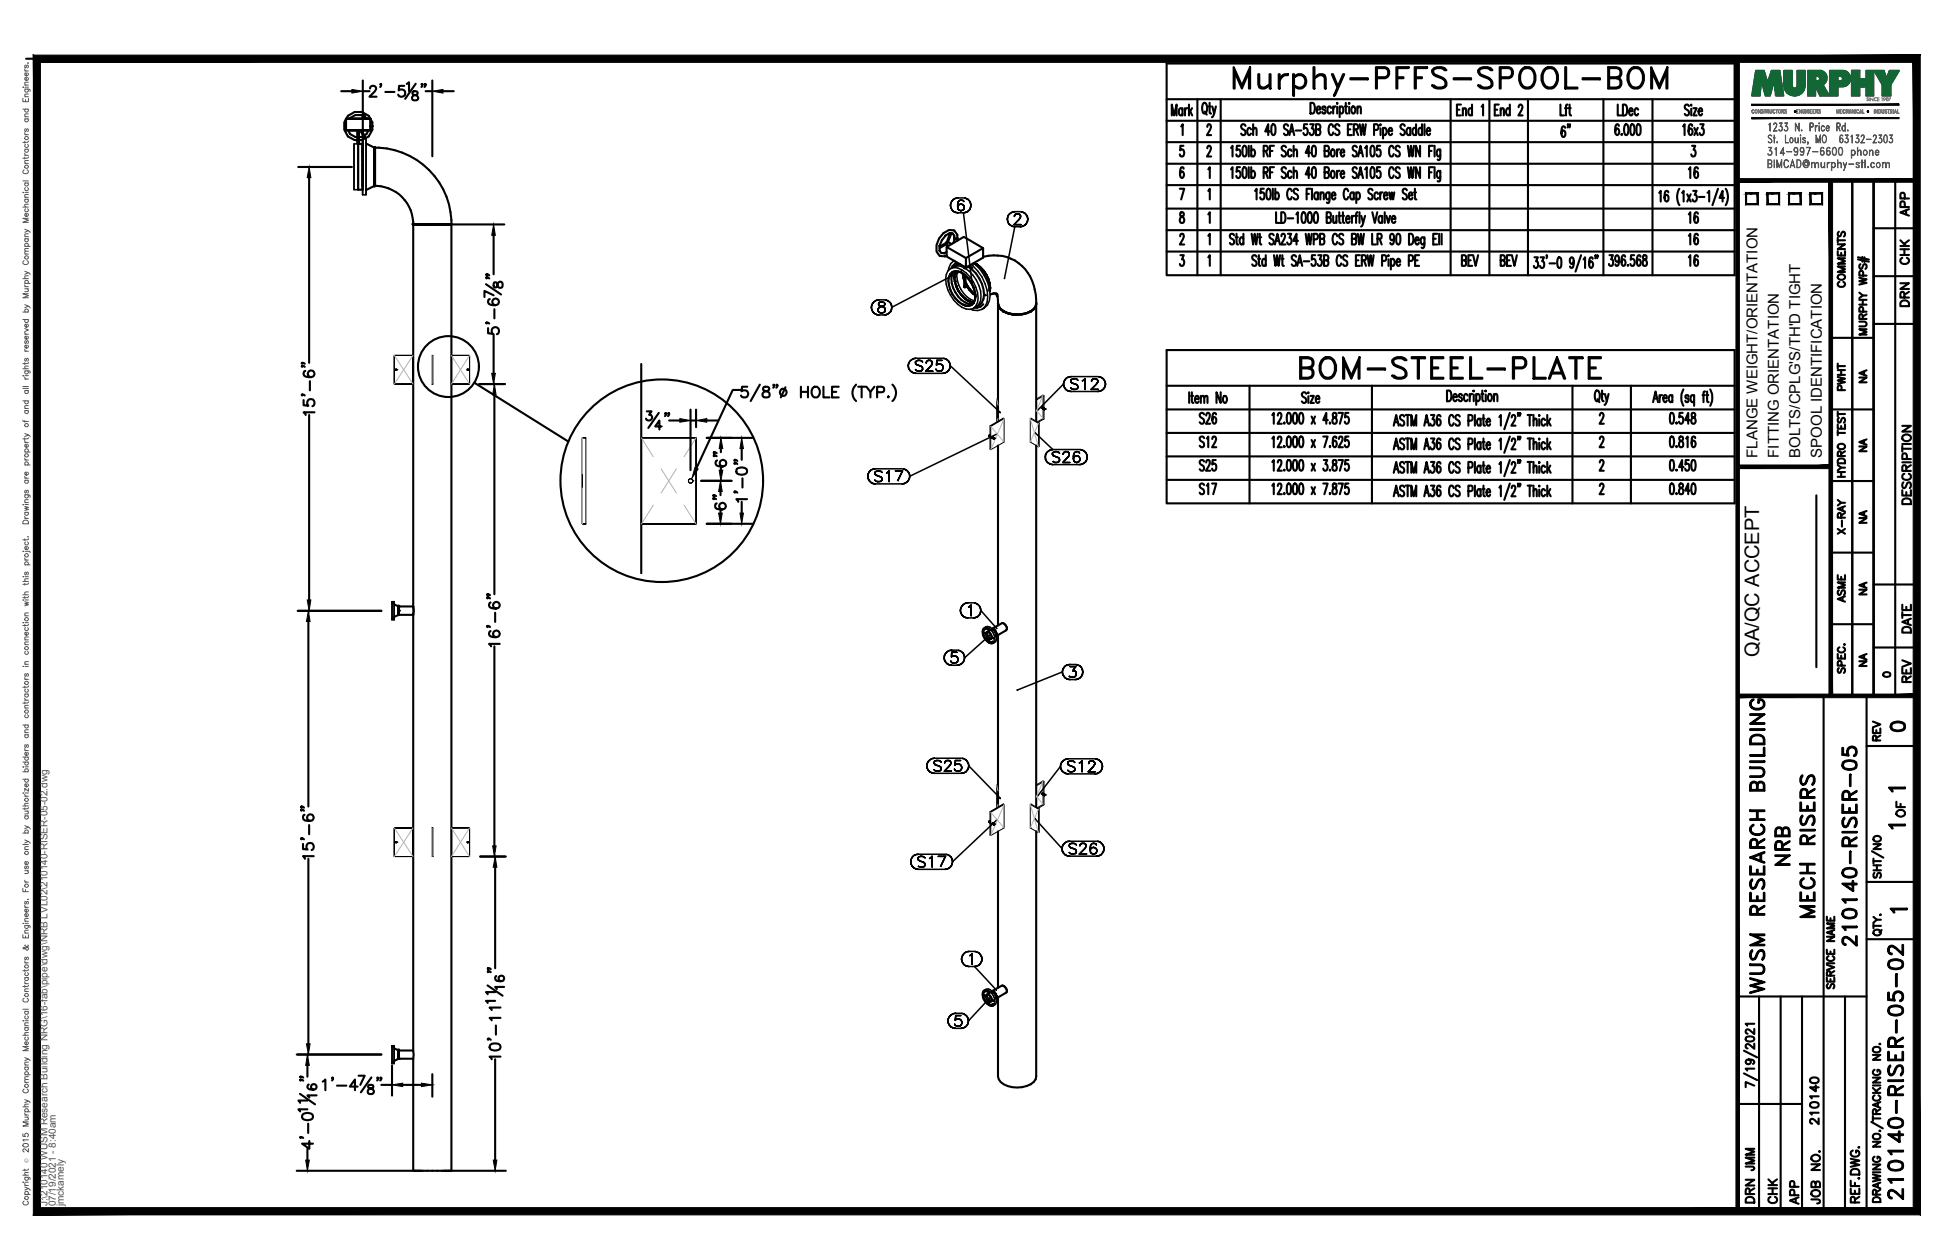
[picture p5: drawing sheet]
<svg xmlns="http://www.w3.org/2000/svg" width="432mm" height="279mm" viewBox="0 0 432 279" stroke-linecap="round" stroke-linejoin="round" font-family="sans-serif">
<defs><g id="words">
<text font-size="10.6" x="272.3" y="22.6">Murphy-PFFS-SPOOL-BOM</text>
<text font-size="8.8" x="286.8" y="85.4">BOM-STEEL-PLATE</text>
<g font-size="6.6">
<text x="397.6" y="193" transform="rotate(-90 397.6 193)">NRB</text>
<text x="403.2" y="204.6" transform="rotate(-90 403.2 204.6)">MECH RISERS</text>
<text x="412.4" y="211" transform="rotate(-90 412.4 211)">210140-RISER-05</text>
<text x="391.9" y="221.5" transform="rotate(-90 391.9 221.5)">WUSM RESEARCH BUILDING</text>
<text x="422.6" y="267.1" transform="rotate(-90 422.6 267.1)">210140-RISER-05-02</text>
</g>
<g font-size="5.3">
<text x="377.5" y="40.6" transform="rotate(-90 377.5 40.6)">16</text>
<text x="377.5" y="50.8" transform="rotate(-90 377.5 50.8)">16</text>
<text x="377.5" y="55.4" transform="rotate(-90 377.5 55.4)">16</text>
<text x="377.5" y="60.3" transform="rotate(-90 377.5 60.3)">16</text>
<text x="264.6" y="105.5">S25</text>
<text x="417.7" y="163.3">0</text>
<text x="389.8" y="260.7" transform="rotate(-90 389.8 260.7)">JMM</text>
<text x="389.8" y="267.8" transform="rotate(-90 389.8 267.8)">DRN</text>
<text x="399.7" y="268.1" transform="rotate(-90 399.7 268.1)">APP</text>
</g>
<g font-size="4.9">
<text x="348.9" y="31.8" transform="rotate(-90 348.9 31.8)">6&quot;</text>
<text x="424" y="49" transform="rotate(-90 424 49)">APP</text>
<text x="424" y="59.6" transform="rotate(-90 424 59.6)">CHK</text>
<text x="409.9" y="64.9" transform="rotate(-90 409.9 64.9)">COMMENTS</text>
<text x="424" y="69.1" transform="rotate(-90 424 69.1)">DRN</text>
<text x="409.9" y="87.8" transform="rotate(-90 409.9 87.8)">PWHT</text>
<text x="424.4" y="112.9" transform="rotate(-90 424.4 112.9)">DESCRIPTION</text>
<text x="409.9" y="119.6" transform="rotate(-90 409.9 119.6)">X-RAY</text>
<text x="409.9" y="134.8" transform="rotate(-90 409.9 134.8)">ASME</text>
<text x="424.4" y="141.5" transform="rotate(-90 424.4 141.5)">DATE</text>
<text x="424.4" y="152.4" transform="rotate(-90 424.4 152.4)">REV</text>
<text x="417.7" y="165.5" transform="rotate(-90 417.7 165.5)">REV</text>
<text x="423" y="182.4" transform="rotate(-90 423 182.4)">OF</text>
<text x="403.9" y="250.5" transform="rotate(-90 403.9 250.5)">210140</text>
<text x="394.8" y="268.1" transform="rotate(-90 394.8 268.1)">CHK</text>
<text x="404.3" y="268.1" transform="rotate(-90 404.3 268.1)">JOB NO.</text>
</g>
<g font-size="4.4">
<text x="414.5" y="86.1" transform="rotate(-90 414.5 86.1)">NA</text>
<text x="414.5" y="101.2" transform="rotate(-90 414.5 101.2)">NA</text>
<text x="414.5" y="117.1" transform="rotate(-90 414.5 117.1)">NA</text>
<text x="414.5" y="133" transform="rotate(-90 414.5 133)">NA</text>
<text x="389.9" y="145.7" transform="rotate(-90 389.9 145.7)">QA/QC ACCEPT</text>
<text x="414.5" y="148.9" transform="rotate(-90 414.5 148.9)">NA</text>
</g>
<text font-size="4" x="416.3" y="151.3">0</text>
<g font-size="3.5">
<text x="417.3" y="176.7">1</text>
<text x="417.3" y="184.9">1</text>
<text x="417.7" y="203.6">1</text>
</g>
<g font-size="3.3">
<text x="389.5" y="101.5" transform="rotate(-90 389.5 101.5)">FLANGE WEIGHT/ORIENTATION</text>
<text x="394.3" y="101.5" transform="rotate(-90 394.3 101.5)">FITTING ORIENTATION</text>
<text x="399.1" y="101.5" transform="rotate(-90 399.1 101.5)">BOLTS/CPLG'S/TH'D TIGHT</text>
<text x="403.8" y="101.5" transform="rotate(-90 403.8 101.5)">SPOOL IDENTIFICATION</text>
</g>
<g font-size="2.2" fill="#545454">
<text x="10.5" y="267.5" transform="rotate(-90 10.5 267.5)">J:\210140 WUSM Research Building NRG\16-fab\pipe\dwg\NRB LVL02\210140-RISER-05-02.dwg</text>
<text x="12.4" y="267.5" transform="rotate(-90 12.4 267.5)">07/19/2021 - 8:40am</text>
<text x="14.1" y="267.4" transform="rotate(-90 14.1 267.4)">jmckamely</text>
</g>
<text font-size="1.3" fill="#545454" x="6.3" y="257.9" transform="rotate(-90 6.3 257.9)">Ó</text>
</g></defs>
<!-- layer: AR-STL -->
<g fill="none" stroke="#000" stroke-width=".47">
<path d="M76.7 27.8v.3M76.7 26.4a3 3 0 0 0 2.6 4.7M76.7 26.3h5.4v2.6h-5.4v-2.6h5.4v2.6h-5.4zM76.8 26.3a2.99 2.99 0 0 1 5.3 0M77.2 28.9l.4 .8 1.2 .7h.5M77.6 26.3a2.34 2.34 0 0 1 3.7 0M79.3 28.9v3v-3M79.4 31.9h1v10.2h-1zM79.5 28.9v3M79.6 28.9v3M79.8 28.9l.8 1.3M80.1 28.9l.7 1.2"/>
<path d="M80.4 31.9v10.2M80.4 32.8v8.4v-.3M80.4 31l-.8 .1M80.4 32.8v.1M80.4 33.1v.2M80.4 33.6v.4M80.4 34.4v.5M80.4 35.4v.5M80.4 36.4v.6M80.4 37.5v.6M80.4 38.6v.5M80.4 39.5v.5"/>
<path d="M80.6 25.7l-.4 .6M80.7 25.5l.2 .1M80.7 25.5h.1M80.8 25.8l-.3 .5M80.9 30.3h.1M80.9 25.6h.1M80.9 30.3l-.2 .1M81.1 31.8l1.9 1M81.7 28.9l-.5 .8-1.1 .7h-.5M82.1 28h.1M82.1 26.4l.4 .7v1.7l-.8 1.5-.9 .5M82.2 28h.1"/>
<path d="M82.3 28h.1M82.4 28h.1M82.5 28h.1M83 32.9v8.2M83 40v-.9v.9M83 39.1v-1v1M83 38.1v-1.1v1.1M83 37v-1.1v1.1M83 35.9v-1v1M83 34.9v-.9v.9M83 34v-.7v.7M83 33.3v-.4v.4"/>
<path d="M83 32.7l.1 .6M83.1 40v-.9v.9M83.1 39.1v-1v1M83.1 38.1v-1.1v1.1M83.1 37v-1.1v1.1M83.1 35.9v-1v1M83.1 34.9v-.9v.9M83.1 34v-.7v.7M83.1 33.3v-.4v.4M83.1 32.7v.2M83.1 33.3v7.8M83.1 32.8v8.4a8.5 8.5 0 0 1 8.5 8.5"/>
<path d="M80.4 40.3v.4M83 41.2h.1M83 41.1v-.4v.6M83 40.7v-.7v.7M83 41.1l.1 .2v-.6v.6M83 41.2l-1.9 .9M83.1 40.7v-.7v.7M83.1 41.2v-8.4a16.9 16.9 0 0 1 17 16.9h-.2h.2l-.2 .1h.2v209.8h-8.5v-24.8M91.6 49.7l.1 .1M91.6 49.8h.1M91.6 49.8v183.1M91.7 49.8h2"/>
<path d="M91.7 49.7h.4zM91.7 49.8h8.2M91.7 49.7h4.1M92.1 49.7h.7zM92.8 49.7h.9zM92.8 49.7h-.7h.7M93.7 49.8h1M93.7 49.7h1zM93.7 49.8h1h-1M93.7 49.7h-.9h.9M93.7 49.7h2.1zM94.7 49.8h1.1"/>
<path d="M94.7 49.8h1.1h-1.1M95.8 49.7h-1.1h1.1M95.8 49.8h1.1h-1.1M95.8 49.7h1.1M95.8 49.8h2.1M96.9 49.7h-1.1h1.1M96.9 49.7h1M96.9 49.8h3M97.9 49.7h-1h1M97.9 49.7h.9M98.8 49.7h-.9h.9M98.8 49.7h.7"/>
<path d="M99.5 49.7h-.7h.7M99.5 49.7h.4M99.5 49.8h.4M99.9 49.7h-.4h.4M99.9 49.7h.1M208.6 56.1l.7 .1M209.3 56.2h.1M209.5 56.8h.1M209.7 54.2l.1 .1M209.7 53.8l-1.4 .9M209.8 54.8l4.3 2.4v2.1M209.8 55.8l-.5 .4"/>
<path d="M209.8 56.6l-.3 .2M209.9 54h.1M209.9 54.1l-1.6 .9M210.1 53.6v.1M210.6 51.7l-.8 2.1M210.9 54.1l-.9-.5-.3 .2v.3l.5 .4-.1-.1M210.9 51.7l-.8 2M211.1 51.8l.4 .5M211.2 51.8l-.6-.1-1 .5-.8 1.1-.5 1.2v1.1l.4 .6M211.5 52.7v.2zM211.5 52.3v1l-.2 .6M211.5 52.9h.1"/>
<path d="M211.6 52.9h.1M211.7 52.9h.1M211.8 53h.1M211.9 53h.1M212 52.9h.1M212.1 52.9h.1M212.2 52.9h.1M212.2 53.4v-1.3l-.6-.9-1.2-.2a4.2 4.2 0 0 0-2.8 4.8l.7 .9 1.2 .1M212.2 52.7v.2zM212.2 58.3l-.4 .1-.9 1M212.8 58.6l-1.4 .6M213.7 59.1v.4"/>
<path d="M214 59.3v.2M214.6 59.1a7.6 7.6 0 0 1 3.4 7.2l-.3 .8-1.3 .9M214.9 58.9l.6 .5M215.8 58.4l.7 .2M215.8 58.4l1.4 .8 .8 .8-1.5-1.4M216 58.5a5.4 5.4 0 0 1 2.5 2.4M216.5 58.6l-.7-.2 .7 .2M217.2 59.2l-.7-.6 .7 .6M217.2 59.2l1.4 1.7zM217.9 55v2.1l-3.8 2.2-4.3-2.4v-2.1l3.8-2.3 4.3 2.5-3.8 2.2M217.9 57a8.9 8.9 0 0 1 11.4 7.2 8.2 8.2 0 0 1 .3 3.7l-.5 .7M218 60l1.1 1.9z"/>
<path d="M211.5 60.2a4 4 0 0 0 .3 4.6 4 4 0 0 0 3.8 2.6M211.9 60.1a3.7 3.7 0 0 0 0 3.3 3.7 3.7 0 0 1 0-3.3zM211.9 63.4l.5 1.1 1.4 1.6-.8-.8M211.9 63.4l.5 1.1M212.4 64.5l1.4 1.6M212.4 64.5l.6 .8M213 65.3l1.5 1.4M213.4 60.7l.3 1.4zM213.5 60.7l.1 .6M213.5 60.7l.1 .6-.1-.6M213.5 60.7l.2 1.3M213.5 61.4l.2 .8"/>
<path d="M213.6 61.3l.1 .6M213.6 61.3l.1 .5-.1-.5M213.7 60.9v2.7M213.8 63.7h.1M213.8 66.1l.7 .6-.7-.6M213.8 63.5v.2M213.8 66.1l.7 .6M213.8 63.5h.1M213.9 63.7h.1M213.9 63.5v.2M213.9 63.5h.1M214 63.5l-.1 .2"/>
<path d="M214 62.6l.4 .7-.4-.7M214 61.1v2.5M214 62.7l.3 .7M214 62.6l.4 .7M214.3 63.4l.6 .8 1.3 1.2-1.3-1.1zM214.3 63.4l-.3-.6 .9 1.4 .8 .8M214.3 63.4l.7 .8M214.4 63.3l.6 .9-.6-.9M214.4 63.3l1.3 1.7M214.5 66.7l1.4 .3h-.6M214.5 66.7l.8 .3M215 64.2l.7 .8-.7-.8"/>
<path d="M215.7 65l.5 .4M215.7 65l.5 .3M215.8 63.7a6.1 6.1 0 0 0-3.3-3.5 1.76 1.76 0 0 0-2.3 2.1 6.3 6.3 0 0 0 3.8 5.5 1.6 1.6 0 0 0 2.1-1.3M215.8 63.7l.4 2-.1 .8 .1-.8zM218 67.5l-.7 .5-.8 .3-.5-.1M218.1 65.3l.4 .2-.4-.2M218.5 60.9a5 5 0 0 1 .9 3.4 5 5 0 0 0-.9-3.4zM219.1 61.9l-.5-1 .5 1M219.4 62.9l-.3-1 .3 1M219.4 62.9v1.7zM219.4 64.5v-1.6l-.3-1 .4 2-.1 .7M219.4 63.9h.1"/>
<path d="M219.4 63.8h.1M219.7 65.2l-.2 .1M220.4 65l-.7 .2M220.6 65.1l.5 .1M220.7 65.1l.1 .1M220.8 65.1l.3 .3M220.9 65.1l-1.2 .1M221.1 65.7l-.3-.5a3.3 3.3 0 0 1 .4 2.1l.2 .6 .4 .6 .7 .5M221.2 67.1v26.3M221.2 67.3l.1 .6 .5 .7 .6 .5 .9 .4-.9-.4M221.4 68l-.2-.7 .1 .7 .5 .6 .6 .4M222.4 69l.9 .4"/>
<path d="M222.5 69h.1M222.5 69l.8 .4M223.3 69.5l1.1 .2-1.1-.2M223.3 69.4l2.2 .3M223.3 69.4l2.2 .4M224.4 69.7l1.1 .1-1.1-.1M227.6 69.4l-2.1 .4M227.6 69.5l-2.1 .3M228.5 69h.1M228.5 69l-.9 .4M228.5 69.1l-.9 .4M228.5 69.1l-1.9 .6-1.1 .1"/>
<path d="M229.1 68.5l-.6 .5M229.1 68.6l-.6 .5M229.7 67.3v26.1M229.7 67.1a1.32 1.32 0 0 1-.5 1.5l-.7 .5M229.7 67.3l-.1 .7M142.1 80.7v46.5M221.2 98.8v39.9M229.7 98.8v80.2M87.4 134l.9 .5v1.8M88.3 135.4v.9l-.9 .5M88.3 134.5v.9M88.3 135.2v.2z"/>
<path d="M88.3 134.9v.3zM88.3 134.7v.2zM88.3 134.6v.2zM88.3 134.5v.1zM88.3 134.5h.1M88.3 136.4h.1M88.3 136.2v.1zM88.3 136.1v.2zM88.3 135.9v.2zM88.3 135.7v.2zM88.3 135.7v-.3v.3M88.3 135.4v-.9l.1 .9"/>
<path d="M88.3 135.4v.9M88.4 134.5v1.8h3.2M88.4 134.5h3.2M88.4 134.9v.3zM88.4 134.7v.2zM88.4 134.6v.2zM88.4 134.5v.1zM88.4 134.5h.1M88.4 136.2v.2zM88.4 136.1v.2zM88.4 135.9v.2zM88.4 135.7v.2z"/>
<path d="M88.4 135.7v-.3v.3M88.4 134.5v1.8M219.4 139.8a.82 .82 0 0 0-1.1-.3 .82 .82 0 0 0-.3 1.1 1.87 1.87 0 0 0 2 1.8l.2-.2M219.9 139.4l2.2-1.2a1.06 1.06 0 0 1 .9 1.6l-2.2 1.2M219.9 139.4l.3 .1M219.9 139.5l.3 .1M220 139.5l.3 .2M220.2 139.6h.1M220.2 139.6l.5 .4M220.2 139.5l.6 .8M220.3 139.7l.5 .6M218.5 140.5l-.5-.3 .5 .3"/>
<path d="M219.1 141.7v.6v-.6M219.1 140.2v-.6v.6M219.1 140.2a1.03 1.03 0 0 1 .5 1.5h-.5M219.8 141.3l.5 .3-.5-.3M220.7 140l.1 .3M220.8 140.3v.6zM220.8 140.3l.1 .2M220.8 140.7h.1M220.9 140.5v.4M220.9 140.7h.1M221.2 140.8v38.2M221.2 184.3v34.7"/>
<path d="M229.7 184.3v54.4a2.53 2.53 0 0 1-2.1 2.1 6.1 6.1 0 0 1-5.8-.9l-.4-.6-.2-.6v-17.5M219.9 219.8l2.2-1.2a1.18 1.18 0 0 1 1 1.5l-2.3 1.3 .1-.1M219.9 219.8l.5 .2M219.9 219.9h.2M220 219.9l.4 .1M220.2 219.9l.1 .2M220.2 219.9l.6 .7-.3-.4M87.4 232.4l.9 .5v1.9M88.3 233.6v.3zM88.3 233.4v.2zM88.3 233.2v.2zM88.3 233v.2z"/>
<path d="M88.3 232.9v.2zM88.3 232.9h.1M88.3 234.8h.1M88.3 234.6v.2zM88.3 234.5v.2zM88.3 234.3v.3zM88.3 234.1v.2zM88.3 234.1v-.2v.2M88.3 233.9v.9l-.9 .5M88.3 232.9v1M88.3 232.9v1.9M88.4 233.6v.3z"/>
<path d="M88.4 233.4v.2zM88.4 233.2v.2zM88.4 233v.2zM88.4 232.9v.2zM88.4 232.9h.1M88.4 234.6v.2zM88.4 234.5v.2zM88.4 234.3v.3zM88.4 234.1v.2zM88.4 234.1v-.2v.2M88.4 232.9v1.9h3.2M88.4 234.8v-1.9h3.2v1.9"/>
<path d="M88.4 232.9v1.9M218.5 220.9l-.5-.3 .5 .3M219.1 222.1v.6v-.6M219.1 220.5v-.6v.6M219.1 220.5a1.08 1.08 0 0 1 .5 1.6h-.5M219.4 220.2a.84 .84 0 0 0-1.1-.3 .84 .84 0 0 0-.3 1.1 1.87 1.87 0 0 0 2 1.7l.2-.1M219.8 221.7l.5 .3-.5-.3M220.3 220.1l.5 .6M220.4 220l.1 .2M220.5 220.2l.4 .6M220.8 220.7v.6M220.8 220.6l.1 .7z"/>
<path d="M220.8 221.3h.1M220.9 221.1h.1M220.9 220.8v.5M220.9 221.3h-.1"/>
</g>
<g fill="#000">
<circle cx="80.7" cy="30.4" r=".23"/>
<circle cx="96.9" cy="49.8" r=".23"/>
<circle cx="97.9" cy="49.8" r=".23"/>
<circle cx="209.8" cy="53.9" r=".23"/>
<circle cx="211.4" cy="57.8" r=".17"/>
<circle cx="216.4" cy="58.7" r=".23"/>
<circle cx="211.5" cy="61.5" r=".23"/>
<circle cx="211.7" cy="60.6" r=".23"/>
<circle cx="211.7" cy="62.4" r=".23"/>
<circle cx="211.9" cy="63.4" r=".23"/>
<circle cx="213.8" cy="63.6" r=".23"/>
<circle cx="213.8" cy="63.7" r=".23"/>
<circle cx="214" cy="63.7" r=".23"/>
<circle cx="88.3" cy="135.4" r=".23"/>
<circle cx="88.4" cy="134.5" r=".23"/>
<circle cx="88.4" cy="135.4" r=".23"/>
<circle cx="220" cy="139.5" r=".23"/>
<circle cx="220.8" cy="140.9" r=".23"/>
<circle cx="220" cy="219.9" r=".23"/>
<circle cx="220.2" cy="219.9" r=".23"/>
<circle cx="88.4" cy="234.8" r=".23"/>
<circle cx="220.8" cy="221.1" r=".23"/>
</g>
<g fill="none" stroke="#000" stroke-width=".34">
<path d="M78.5 31.9v10.2M78.5 31.9h.9v10.2h-.9zM79.4 31.9v10.2M80.4 30.8v12.4M80.4 30.8h.7v12.4h-.7zM81.1 30.8v12.4M210.7 59.6a3 3 0 0 1 3.5 .9 7.5 7.5 0 0 1 2.5 6.5l-.4 .8-.5 .6M210.7 45.5l.1 .5-.1-.5M210.8 45l-.1 .5 .1-.5M210.8 46l.2 .5-.2-.5M211 44.6l-.2 .4 .2-.4M211 46.5l.4 .4-.4-.4"/>
<path d="M211.4 44.2l-.4 .4 .4-.4M211.4 46.9l.4 .2-.4-.2M211.4 57.8l-.7 .7-.5 1.5M211.8 44l-.4 .2 .4-.2M211.8 47.1l.6 .1-.6-.1M212.3 45.4v.5v-.5M212.4 43.9l-.6 .1 .6-.1M212.4 44.8l-.1 .6 .1-.6M212.4 45.6v.8zM212.4 46.4l.2 .2-.2-.2M212.4 47.2h1.2M212.4 43.9h1.2"/>
<path d="M212.6 44.5l-.2 .3 .2-.3M212.6 45.4l-.2 .2 .2-.2M212.6 46.6l.4 .1-.4-.1M213 44.4l-.4 .1 .4-.1M213 45.2l-.4 .2 .4-.2M213 46.7h.1M213 45.2h.1M213 46.7l.4-.1-.4 .1M213.2 44.4h-.2h.2M213.4 45.4l-.4-.2 .4 .2M213.4 46.6l.2-.2-.2 .2M213.5 44.5l-.3-.1 .3 .1"/>
<path d="M213.6 47.2l.5-.1-.5 .1M213.6 47.2l1.9 15.4M213.6 45.6l-.2-.2 .2 .2M213.6 44.7l-.1-.2 .1 .2M213.6 46.4l.1-.4-.1 .4M213.6 45.6l.1 .4zM214.1 44l-.5-.1 .5 .1M214.1 47.1l.4-.2-.4 .2M214.5 44.2l-.4-.2 .4 .2M214.5 46.9l.4-.4-.4 .4M214.9 44.6l-.4-.4 .4 .4M214.9 46.5l.2-.5-.2 .5"/>
<path d="M215.1 45l-.2-.4 .2 .4M215.1 46l.1-.5-.1 .5M215.2 45.5l-.1-.5 .1 .5M215.8 58.4a9.9 9.9 0 0 1 3.7 7 3.1 3.1 0 0 1-1.8 3.2 3.8 3.8 0 0 0 1.1-4.2 9.8 9.8 0 0 0-3.5-5.7M223.3 48.6l.1 .5-.1-.5M223.4 48.1l-.1 .5 .1-.5M223.4 49.1l.2 .5-.2-.5M223.6 47.6l-.2 .5 .2-.5M223.6 49.6l.4 .3-.4-.3M224 47.3l-.4 .3 .4-.3M224 49.9l.4 .3-.4-.3M224.4 47l-.4 .3 .4-.3"/>
<path d="M224.4 50.2l.5 .1-.5-.1M224.8 49.8h1.5h-1.5M224.9 48v-.1v.1M224.9 47.9l.1-.2-.1 .2M224.9 46.9l-.5 .1 .5-.1M224.9 46.9h1.2M225 47.7l.1-.2-.1 .2M225.1 47.5l.2-.1-.2 .1M225.3 47.4h.5h-.5M225.8 47.4l.2 .1-.2-.1M225.9 48.7l-1.1 1.1 1.1-1.1M226 47.5l.1 .2-.1-.2"/>
<path d="M226.1 48.3l-.2 .4 .2-.4M226.1 47.7l.1 .2-.1-.2M226.1 50.3l.6-.1-.6 .1M226.1 50.3h-1.2l-2.2 11.4M226.2 48.1l-.1 .2 .1-.2M226.2 47.9v.2v-.2M226.7 47l-.6-.1 .6 .1M226.7 50.2l.4-.3-.4 .3M227.1 47.3l-.4-.3 .4 .3M227.1 49.9l.4-.3-.4 .3M227.5 47.6l-.4-.3 .4 .3M227.5 49.6l.2-.5-.2 .5"/>
<path d="M227.7 48.1l-.2-.5 .2 .5M227.7 49.1l.1-.5-.1 .5M227.8 48.6l-.1-.5 .1 .5M193.2 68.1v.6v-.6M193.2 67.6v.5v-.5M193.2 68.7l.3 .5-.3-.5M193.5 67.2l-.3 .4 .3-.4M193.5 69.2l.3 .3-.3-.3M193.8 66.8l-.3 .4 .3-.4M193.8 69.5l.5 .3-.5-.3M194.3 66.6l-.5 .2 .5-.2M194.3 69.8h.5h-.5"/>
<path d="M194.6 68.9v-.3v.3M194.6 68.6l.2-.3-.2 .3M194.8 69.1l-.2-.2 .2 .2M194.8 67.3v.2v-.2M194.8 67.5v.3v-.3M194.8 68.3l.2-.2-.2 .2M194.8 66.5l-.5 .1 .5-.1M194.8 67.1v.2v-.2M194.8 69.2v-.1v.1M194.8 67.8l.3 .1-.3-.1M194.8 69.8h1.2M194.8 66.5h1.2"/>
<path d="M195 68.1l.3-.1-.3 .1M195.1 67.9l.4 .1-.4-.1M195.2 67l-.4 .1 .4-.1M195.2 69.4l-.4-.2 .4 .2M195.3 68l.5-.1-.5 .1M195.5 68l.4 .1-.4-.1M195.7 69.4h-.5h.5M195.7 67h-.5h.5M195.8 67.9l.2-.1-.2 .1M195.9 68.1l.2 .2-.2-.2M196 69.2l-.3 .2 .3-.2M196 67.1l-.3-.1 .3 .1"/>
<path d="M196 67.8l.1-.3-.1 .3M196 69.8h.5h-.5M196.1 69.1l-.1 .1 .1-.1M196.1 67.3l-.1-.2 .1 .2M196.1 68.3l.1 .3-.1-.3M196.1 67.5v-.2v.2M196.2 68.9l-.1 .2 .1-.2M196.2 68.6v.3v-.3M196.5 66.6l-.5-.1 .5 .1M196.5 69.8l.5-.3-.5 .3M197 66.8l-.5-.2 .5 .2M197 69.5l.4-.3-.4 .3"/>
<path d="M197.4 67.2l-.4-.4 .4 .4M197.4 69.2l.2-.5-.2 .5M197.6 67.6l-.2-.4 .2 .4M197.6 68.7l.1-.6-.1 .6M202 79.8l-.3 .3 .3-.3M202.5 79.5l-.5 .3 .5-.3M203 79.4l-.5 .1 .5-.1M203 79.4h6M203.5 79.9l-.4 .1 .4-.1M203.9 79.9h-.4h.4M205.8 79.9h.4h-.4M206.2 79.9l.2 .1-.2-.1"/>
<path d="M207.7 79.9l-.1 1 .1-1M208.8 79.9h-1.1h1.1M209.5 79.5l-.5-.1 .5 .1M210 79.8l-.5-.3 .5 .3M210.1 60.1a2.96 2.96 0 0 1 3.8-.6 7.5 7.5 0 0 1 3.5 7.2 2.76 2.76 0 0 1-4.2 1.4 7.7 7.7 0 0 1-3.5-7.2zM211.9 60.1a5.4 5.4 0 0 0 1.9 6l.7 .6M212.2 60.2a5.9 5.9 0 0 0 3.8 6.5M213.2 60l-15.5 8.1-.1-.5 .1 .5M213.2 60.5a1.83 1.83 0 0 0-2.1-.2 1.83 1.83 0 0 0-.9 2 6.5 6.5 0 0 0 3 5.1M215.2 68.6l.5 .2 1 .1 1-.3M201.3 81.1l.1 .5-.1-.5M201.4 80.6l-.1 .5 .1-.5"/>
<path d="M201.4 81.6l.3 .5-.3-.5M201.7 80.1l-.3 .5 .3-.5M201.7 82.1l.3 .4-.3-.4M202 82.5l.5 .2-.5-.2M202.5 82.7l.5 .1-.5-.1M202.9 80.2v.3v-.3M202.9 80.5l.2 .2-.2-.2M203 82.8h6M203.1 80.7v.1v-.1M203.1 80l-.2 .2 .2-.2M203.1 82.2l-.2-.3 .2 .3M203.1 80.8l.3 .1-.3-.1"/>
<path d="M203.4 80.9l.7 .3-.7-.3M203.5 82.3l-.4-.1 .4 .1M203.9 82.3h-.4h.4M204.1 81.2l.2 .1-.2-.1M204.3 80l-.4-.1 .4 .1M204.3 82.2l-.4 .1 .4-.1M204.3 81.3l.1 .1-.1-.1M204.4 81.4l.1 .2-.1-.2M204.5 80.2l-.2-.2 .2 .2M204.5 81.9l-.2 .3 .2-.3M204.5 81.6v.3v-.3M205.2 82.3h1.6h-1.6"/>
<path d="M205.3 80.5v-.1v.1M205.3 80.4l.1-.2-.1 .2M205.4 80.2l.2-.2-.2 .2M205.6 80l.2-.1-.2 .1M206.3 81.2l-1.1 1.1 1.1-1.1M206.4 80l.2 .2-.2-.2M206.6 80.8l-.3 .4 .3-.4M206.6 80.2l.1 .2-.1-.2M206.7 80.4l-.1 .4zM207.6 82.1l-.1-.2 .1 .2M207.6 80.9l.1-.1-.1 .1M207.7 82.2l-.1-.1 .1 .1"/>
<path d="M207.7 80.8l.3-.1-.3 .1M208 82.3l-.3-.1 .3 .1M208 80.7h.4h-.4M208.4 82.3h-.4h.4M208.4 80.7l.3 .1-.3-.1M208.7 82.2l-.3 .1 .3-.1M208.7 80.8l.2 .3-.2-.3M208.9 81.9l-.2 .3 .2-.3M208.9 81.1l.2 .3-.2-.3M209 82.8l.5-.1-.5 .1M209.1 81.6l-.2 .3 .2-.3M209.1 81.4v.2v-.2"/>
<path d="M209.5 82.7l.5-.2-.5 .2M210 82.5l.3-.4-.3 .4M210.3 80.1l-.3-.3 .3 .3M210.3 82.1l.3-.5-.3 .5M210.6 80.6l-.3-.5 .3 .5M210.6 81.6v-.5v.5M210.6 81.1v-.5v.5l11.1 10.4M221 96.3l-19.3 9.3-.1-.5 .1 .5M229.4 96h.1M229.4 96l4 3.7M232.9 99.8l-.5 .2 .5-.2M233.4 99.7l-.5 .1 .5-.1"/>
<path d="M233.4 99.7h5.9M235.7 85.2l.1 .5-.1-.5M235.7 85.2l-5.8 5.8M235.8 84.7l-.1 .5 .1-.5M235.8 85.7l.3 .4-.3-.4M236.1 84.2l-.3 .5 .3-.5M236.1 86.1l.3 .4-.3-.4M236.4 83.8l-.3 .4 .3-.4M236.4 86.5l.5 .2-.5-.2M236.9 83.6l-.5 .2 .5-.2M236.9 86.7l.5 .1-.5-.1M237.3 84.3v.2v-.2"/>
<path d="M237.3 84.5l.1 .3-.1-.3M237.4 83.5l-.5 .1 .5-.1M237.4 84.8l.2 .1-.2-.1M237.4 86.8h6M237.4 83.5h6M237.6 84.1l-.3 .2 .3-.2M237.6 86.2l-.3-.2 .3 .2M237.6 84.9l.2 .1-.2-.1M237.8 85l.6 .2-.6-.2M237.9 84l-.3 .1 .3-.1M237.9 86.3l-.3-.1 .3 .1M238.4 84h-.5h.5"/>
<path d="M238.4 86.3h-.5h.5M238.4 85.2l.3 .1-.3-.1M238.7 84.1l-.3-.1 .3 .1M238.7 86.2l-.3 .1 .3-.1M238.7 85.3l.1 .2-.1-.2M238.8 85.5l.1 .2-.1-.2M238.9 84.3l-.2-.2 .2 .2M238.9 86l-.2 .2 .2-.2M238.9 85.7v.3v-.3M239.8 99.8l-.5-.1 .5 .1M239.9 84.4l.3-.1-.3 .1M240.2 84.3l.3-.3-.3 .3"/>
<path d="M240.5 84v2.3v-2.3M241.9 86.3h1.5h-1.5M242 84.5h.1M242 84.4l.1-.2-.1 .2M242.1 84.2l.1-.1-.1 .1M242.2 84.1l.2-.1-.2 .1M242.4 84h.5h-.5M242.9 84l.2 .1-.2-.1M243 85.2l-1.1 1.1 1.1-1.1M243.1 84.1l.1 .1-.1-.1M243.2 84.9l-.2 .3 .2-.3M243.2 84.2l.2 .2-.2-.2"/>
<path d="M243.4 84.4l-.2 .5zM243.4 86.8l.5-.1-.5 .1M243.9 83.6l-.5-.1 .5 .1M243.9 86.7l.4-.2-.4 .2M244.3 83.8l-.4-.2 .4 .2M244.3 86.5l.4-.4-.4 .4M244.7 84.2l-.4-.4 .4 .4M244.7 86.1l.3-.4-.3 .4M245 84.7l-.3-.5 .3 .5M245 85.7l.1-.5-.1 .5M245.1 85.2l-.1-.5 .1 .5M192.3 105.6l.1 .5-.1-.5"/>
<path d="M192.4 105.1l-.1 .5 .1-.5M192.4 106.1l.3 .5-.3-.5M192.7 104.6l-.3 .5 .3-.5M192.7 106.6l.3 .4-.3-.4M193 104.3l-.3 .3 .3-.3M193 107l.5 .2-.5-.2M193.5 104l-.5 .3 .5-.3M193.5 107.2l.5 .1-.5-.1M193.9 104.8v.2v-.2M193.9 105l.1 .2-.1-.2M194 104h-.5h.5M194 107.3h6"/>
<path d="M194 104h6M194 105.2l.2 .2-.2-.2M194.2 104.5l-.3 .3 .3-.3M194.2 106.7l-.3-.2 .3 .2M194.2 105.4h.2h-.2M194.4 105.4l.7 .3-.7-.3M194.5 104.4l-.3 .1 .3-.1M194.5 106.8l-.3-.1 .3 .1M195 104.4h-.5h.5M195 106.8h-.5h.5M195.1 105.7l.2 .1-.2-.1M195.3 104.5l-.3-.1 .3 .1"/>
<path d="M195.3 106.7l-.3 .1 .3-.1M195.3 105.8l.1 .1-.1-.1M195.4 105.9l.1 .2-.1-.2M195.5 104.8l-.2-.3 .2 .3M195.5 106.5l-.2 .2 .2-.2M195.5 106.1v.4v-.4M196.5 104.9l.3-.1-.3 .1M196.8 104.8l.3-.4-.3 .4M197.1 104.4v2.4v-2.4M198.5 104.4h1.6h-1.6M200 107.3l.5-.1-.5 .1M200.1 104.4l-1.2 2.4 1.2-2.4"/>
<path d="M200.5 104h-.5h.5M200.5 107.2l.4-.2-.4 .2M200.9 104.3l-.4-.3 .4 .3M200.9 107l.4-.4-.4 .4M201.3 104.6l-.4-.3 .4 .3M201.3 106.6l.3-.5-.3 .5M201.6 105.1l-.3-.5 .3 .5M201.6 106.1l.1-.5-.1 .5M231.7 101.3l.1 .6-.1-.6M231.8 100.8l-.1 .5 .1-.5M231.8 101.9l.2 .4-.2-.4M232 100.4l-.2 .4 .2-.4"/>
<path d="M232 102.3l.4 .4-.4-.4M232.4 100l-.4 .4 .4-.4M232.4 102.7l.5 .2-.5-.2M232.9 102.9l.5 .1-.5-.1M233.3 100.5v.2v-.2M233.3 100.7l.1 .3-.1-.3M233.4 103h5.9M233.4 101l.1 .1-.1-.1M233.5 100.3l-.2 .2 .2-.2M233.5 102.4l-.2-.2 .2 .2M233.5 101.1l.3 .1-.3-.1M233.8 101.2l.6 .2-.6-.2"/>
<path d="M233.8 100.1l-.3 .2 .3-.2M233.8 102.6l-.3-.2 .3 .2M234.3 100.1h-.5h.5M234.3 102.6h-.5h.5M234.4 101.4l.2 .1-.2-.1M234.6 100.3l-.3-.2 .3 .2M234.6 102.4l-.3 .2 .3-.2M234.6 101.5l.2 .1-.2-.1M234.8 101.6l.1 .2-.1-.2M234.9 100.5l-.3-.2 .3 .2M234.9 102.2l-.3 .2 .3-.2M234.9 101.8v.4v-.4"/>
<path d="M235.6 102.6h1.5h-1.5M235.7 100.7v-.1v.1M235.7 100.6l.1-.2-.1 .2M235.8 100.4l.1-.1-.1 .1M235.9 100.3l.2-.2-.2 .2M236.1 100.1h.5h-.5M236.6 100.1l.2 .2-.2-.2M236.7 101.4l-1.1 1.2 1.1-1.2M236.8 100.3l.1 .1-.1-.1M236.9 101.1l-.2 .3 .2-.3M236.9 100.4l.1 .2-.1-.2M237 100.6l-.1 .5z"/>
<path d="M237.9 101.2v.6v-.6M238 100.6l-.1 .6 .1-.6M238 101.4v.8zM238 102.2l.3 .2-.3-.2M238.3 100.3l-.3 .3 .3-.3M238.3 101.2l-.3 .2 .3-.2M238.3 102.4l.3 .2-.3-.2M238.6 100.1l-.3 .2 .3-.2M238.6 101.1l-.3 .1 .3-.1M238.6 102.6h.1h-.1M238.7 101.1h-.1h.1M238.7 102.6l.4-.2-.4 .2"/>
<path d="M238.8 100.1h-.2h.2M239.1 101.2l-.4-.1 .4 .1M239.1 102.4l.2-.2-.2 .2M239.2 100.3l-.4-.2 .4 .2M239.3 101.4l-.2-.2 .2 .2M239.3 100.5l-.1-.2 .1 .2M239.3 102.2l.1-.4-.1 .4M239.3 103l.5-.1-.5 .1M239.4 101.8l-.1-.4 .1 .4M239.4 101.8h.1M239.8 102.9l.5-.2-.5 .2M240.3 100l-.5-.2 .5 .2"/>
<path d="M240.3 102.7l.4-.4-.4 .4M240.7 100.4l-.4-.4 .4 .4M240.7 102.3l.2-.4-.2 .4M240.9 100.8l-.2-.4 .2 .4M240.9 101.9l.1-.6-.1 .6M241 101.3l-.1-.5 .1 .5M86.9 133.4v4M86.9 133.4v.3zM86.9 137.4h.1M86.9 137.4h.5M87.4 137.4v-4h-.5v4M87.4 137.4h.1"/>
<path d="M87.4 133.4v4M87.4 133.5v.2v-.2M88.3 134.2v.3M88.5 134.2l-.1 .3M212.9 135.4l.1 .5-.1-.5M213 134.9l-.1 .5 .1-.5M213 135.9l.2 .4-.2-.4M213.2 134.4l-.2 .5 .2-.5M213.2 136.3l.4 .4-.4-.4M213.6 134l-.4 .4 .4-.4M213.6 136.7l.4 .2-.4-.2M214 133.8l-.4 .2 .4-.2"/>
<path d="M214 136.9l.6 .1-.6-.1M214.6 133.7l-.6 .1 .6-.1M214.6 137h1.2M214.6 133.7h1.2M214.7 134.6l.2-.1-.2 .1M214.9 134.5l.4-.3-.4 .3M215.3 134.2v2.4v-2.4M215.8 137l.5-.1-.5 .1M216.3 133.8l-.5-.1 .5 .1M216.3 136.9l.4-.2-.4 .2M216.7 134l-.4-.2 .4 .2M216.7 136.7l.4-.4-.4 .4"/>
<path d="M217.1 134.4l-.4-.4 .4 .4M217.1 136.3l.2-.4-.2 .4M217.3 134.9l-.2-.5 .2 .5M217.3 135.9l.1-.5-.1 .5M217.4 135.4l-.1-.5 .1 .5 3.5 3.9M217.9 139.4a1.34 1.34 0 0 1 2.3 .3l.5 .9a1.28 1.28 0 0 1 0 1.6 1.28 1.28 0 0 1-1.6 .4 2.68 2.68 0 0 1-1.2-3.2zM218.2 139.2a1.89 1.89 0 0 1 2.2 1.6 1.66 1.66 0 0 1-.2 1.8M220.1 139.4l.1 .2M220.3 139.3l-.1 .3M209.3 145.9l.1 .5-.1-.5M209.4 145.3l-.1 .6 .1-.6M209.4 146.4l.2 .4-.2-.4"/>
<path d="M209.6 144.9l-.2 .4 .2-.4M209.6 146.8l.4 .4-.4-.4M210 144.5l-.4 .4 .4-.4M210 147.2l.4 .2-.4-.2M210.4 144.3l-.4 .2 .4-.2M210.4 147.4l.6 .1-.6-.1M210.9 146.8l-.1-.2 .1 .2M210.9 145.7l.1-.1-.1 .1M211 144.2l-.6 .1 .6-.1M211 144.6l-.1 1.1 .1-1.1M211 146.9l-.1-.1 .1 .1M211 145.6l.3-.2-.3 .2"/>
<path d="M211 147.5h1.2M211 144.2h1.2M211.3 147.1l-.3-.2 .3 .2M211.3 145.4h.4h-.4M211.7 147.1h-.4h.4M211.7 145.4l.3 .2-.3-.2M212 146.9l-.3 .2 .3-.2M212 145.6l.2 .2-.2-.2M212.1 144.6h-1.1h1.1M212.2 147.5l.5-.1-.5 .1M212.2 146.7l-.2 .2 .2-.2M212.2 145.8l.1 .3-.1-.3"/>
<path d="M212.3 146.1l-.1 .6zM212.7 144.3l-.5-.1 .5 .1M212.7 147.4l.4-.2-.4 .2M213.1 144.5l-.4-.2 .4 .2M213.1 147.2l.4-.4-.4 .4M213.5 144.9l-.4-.4 .4 .4M213.5 146.8l.2-.4-.2 .4M213.7 145.3l-.2-.4 .2 .4M213.7 146.4l.1-.5-.1 .5M218.9 140.1a1.19 1.19 0 0 0 .8 1.4M219.1 140.2l-.4-.1a1.16 1.16 0 0 0 .4 1.6M219.6 140.7l-5.8 5.2-.1-.6 .1 .6"/>
<path d="M225.5 153h.1M235.5 149l.1 .5-.1-.5M235.5 149l-10 4M235.6 148.5l-.1 .5 .1-.5M235.6 149.5l.2 .5-.2-.5M235.8 148l-.2 .5 .2-.5M235.8 150l.4 .4-.4-.4M236.2 147.6l-.4 .4 .4-.4M236.2 150.4l.4 .2-.4-.2M236.6 147.4l-.4 .2 .4-.2M236.6 150.6l.6 .1-.6-.1M237 149.8l.2 .3z"/>
<path d="M237.2 147.3l-.6 .1 .6-.1M237.2 147.8h1.2h-1.2M237.2 150.1l.7 .1zM237.2 150.7h1.2M237.2 147.3h1.2M237.8 148.7h.3h-.3M238.1 148.7l.2 .1-.2-.1M238.2 150.1l-.3 .1 .3-.1M238.3 148.8l.1 .2-.1-.2M238.4 150.7l.5-.1-.5 .1M238.4 147.8l-.6 .9 .6-.9M238.4 149.8l-.2 .3 .2-.3"/>
<path d="M238.4 149l.1 .3-.1-.3M238.5 149.3l-.1 .5zM238.9 147.4l-.5-.1 .5 .1M238.9 150.6l.4-.2-.4 .2M239.3 147.6l-.4-.2 .4 .2M239.3 150.4l.4-.4-.4 .4M239.7 148l-.4-.4 .4 .4M239.7 150l.2-.5-.2 .5M239.9 148.5l-.2-.5 .2 .5M239.9 149.5l.1-.5-.1 .5M240 149l-.1-.5 .1 .5M205.5 169.8v.5v-.5"/>
<path d="M205.5 169.3v.5v-.5M205.5 170.3l.3 .5-.3-.5M205.8 168.9l-.3 .4 .3-.4M205.8 170.8l.3 .4-.3-.4M206.1 168.5l-.3 .4 .3-.4M206.1 171.2l.5 .2-.5-.2M206.6 168.2l-.5 .3 .5-.3M206.6 171.4l.5 .1-.5-.1M207 169v.2v-.2M207 169.2l.2 .2-.2-.2M207.1 168.1l-.5 .1 .5-.1M207.1 171.5h6"/>
<path d="M207.1 168.1h6M207.2 169.4v.1v-.1M207.2 168.7l-.2 .3 .2-.3M207.2 170.9l-.2-.2 .2 .2M207.2 169.5l.3 .2-.3-.2M207.5 169.7l.7 .2-.7-.2M207.6 168.6l-.4 .1 .4-.1M207.6 171l-.4-.1 .4 .1M208.1 168.6h-.5h.5M208.1 171h-.5h.5M208.2 169.9l.2 .1-.2-.1M208.4 168.7l-.3-.1 .3 .1"/>
<path d="M208.4 170.9l-.3 .1 .3-.1M208.4 170l.1 .1-.1-.1M208.5 170.1l.1 .2-.1-.2M208.6 169l-.2-.3 .2 .3M208.6 170.7l-.2 .2 .2-.2M208.6 170.3v.4v-.4M209.3 171h1.6h-1.6M209.4 169.2v-.1v.1M209.4 169.1l.1-.2-.1 .2M209.5 168.9l.2-.2-.2 .2M209.7 168.7l.2-.1-.2 .1M209.9 168.6h.4h-.4"/>
<path d="M210.3 168.6l.3 .1-.3-.1M210.4 169.9l-1.1 1.1 1.1-1.1M210.6 168.7l.1 .2-.1-.2M210.7 169.5l-.3 .4 .3-.4M210.7 168.9l.1 .2-.1-.2M210.8 169.1l-.1 .4zM211.7 170.8l-.1-.3 .1 .3M211.7 169.7l.1-.2-.1 .2M211.8 168.6l-.1 1.1 .1-1.1M211.8 170.9l-.1-.1 .1 .1M211.8 169.5l.4-.1-.4 .1M212.2 171l-.4-.1 .4 .1"/>
<path d="M212.2 169.4h.3h-.3M212.5 171h-.3h.3M212.5 169.4l.3 .1-.3-.1M212.8 170.9l-.3 .1 .3-.1M212.8 169.5l.2 .2-.2-.2M212.9 168.6h-1.1h1.1M213 170.7l-.2 .2 .2-.2M213 169.7l.2 .4-.2-.4M213.1 171.5l.5-.1-.5 .1M213.2 170.3l-.2 .4 .2-.4M213.2 170.1v.2v-.2M213.6 168.2l-.5-.1 .5 .1"/>
<path d="M213.6 171.4l.5-.2-.5 .2M214.1 168.5l-.5-.3 .5 .3M214.1 171.2l.3-.4-.3 .4M214.4 168.9l-.3-.4 .3 .4M214.4 170.8l.3-.5-.3 .5M214.7 169.3l-.3-.4 .3 .4M214.7 170.3v-.5v.5M214.7 169.8v-.5v.5l7 7.2M235.1 170v.5v-.5M235.1 170l-5.2 6.6M235.1 169.4v.6v-.6M235.1 170.5l.3 .4-.3-.4"/>
<path d="M235.4 168.9l-.3 .5 .3-.5M235.4 170.9l.4 .4-.4-.4M235.8 168.6l-.4 .3 .4-.3M235.8 171.3l.4 .2-.4-.2M236.2 168.3l-.4 .3 .4-.3M236.2 171.5l.6 .1-.6-.1M236.7 169.1v.2v-.2M236.7 169.3l.1 .2-.1-.2M236.8 168.3h-.6h.6M236.8 169.5l.1 .2-.1-.2M236.8 171.6h5.9M236.8 168.3h5.9"/>
<path d="M236.9 168.9l-.2 .2 .2-.2M236.9 171l-.2-.2 .2 .2M236.9 169.7h.2h-.2M237.1 169.7l.7 .3-.7-.3M237.2 168.7l-.3 .2 .3-.2M237.2 171.1l-.3-.1 .3 .1M237.7 168.7h-.5h.5M237.7 171.1h-.5h.5M237.8 170l.2 .1-.2-.1M238 168.9l-.3-.2 .3 .2M238 171l-.3 .1 .3-.1M238 170.1l.2 .1-.2-.1"/>
<path d="M238.2 170.2v.3v-.3M238.2 169.1l-.2-.2 .2 .2M238.2 170.8l-.2 .2 .2-.2M238.2 170.5v.3v-.3M239.3 169.2l.2-.1-.2 .1M239.5 169.1l.3-.4-.3 .4M239.8 168.7v2.4v-2.4M241.2 171.1h1.6h-1.6M241.3 169.3v-.1v.1M241.3 169.2l.1-.2-.1 .2M241.4 169l.1-.1-.1 .1M241.5 168.9l.3-.2-.3 .2"/>
<path d="M241.8 168.7h.4h-.4M242.2 168.7l.2 .2-.2-.2M242.3 170l-1.1 1.1 1.1-1.1M242.4 168.9l.2 .1-.2-.1M242.6 169.7l-.3 .3 .3-.3M242.6 169l.1 .2-.1-.2M242.7 169.2l-.1 .5zM242.7 171.6l.5-.1-.5 .1M243.2 168.3h-.5h.5M243.2 171.5l.5-.2-.5 .2M243.7 168.6l-.5-.3 .5 .3M243.7 171.3l.3-.4-.3 .4"/>
<path d="M244 168.9l-.3-.3 .3 .3M244 170.9l.3-.4-.3 .4M244.3 169.4l-.3-.5 .3 .5M244.3 170.5l.1-.5-.1 .5M244.4 170l-.1-.6 .1 .6M201.9 191.1l.1 .5-.1-.5M202 190.6l-.1 .5 .1-.5M202 191.6l.2 .5-.2-.5M202.2 190.1l-.2 .5 .2-.5M202.2 192.1l.4 .3-.4-.3M202.6 189.7l-.4 .4 .4-.4M202.6 192.4l.4 .3-.4-.3"/>
<path d="M203 189.5l-.4 .2 .4-.2M203 192.7l.5 .1-.5-.1M203.4 190.2v.2v-.2M203.4 190.4l.2 .3-.2-.3M203.5 189.4l-.5 .1 .5-.1M203.5 192.8h6M203.5 189.4h6M203.6 190.7l.1 .1-.1-.1M203.7 190l-.3 .2 .3-.2M203.7 192.2l-.3-.3 .3 .3M203.7 190.8l.2 .1-.2-.1M203.9 190.9l.7 .3-.7-.3"/>
<path d="M204 189.9l-.3 .1 .3-.1M204 192.3l-.3-.1 .3 .1M204.5 189.9h-.5h.5M204.5 192.3h-.5h.5M204.6 191.2h.2h-.2M204.8 190l-.3-.1 .3 .1M204.8 192.2l-.3 .1 .3-.1M204.8 191.2l.1 .2-.1-.2M204.9 191.4l.1 .2-.1-.2M205 190.2l-.2-.2 .2 .2M205 191.9l-.2 .3 .2-.3M205 191.6v.3v-.3"/>
<path d="M206.1 190.4l.2-.2-.2 .2M206.3 190.2l.3-.3-.3 .3M206.6 189.9v2.4v-2.4M208 189.9h1.6h-1.6M209.5 192.8l.5-.1-.5 .1M209.6 189.9l-1.2 2.4 1.2-2.4M210 189.5l-.5-.1 .5 .1M210 192.7l.5-.3-.5 .3M210.5 189.7l-.5-.2 .5 .2M210.5 192.4l.3-.3-.3 .3M210.8 190.1l-.3-.4 .3 .4M210.8 192.1l.3-.5-.3 .5"/>
<path d="M211.1 190.6l-.3-.5 .3 .5M211.1 191.6v-.5v.5M221 181.8l-9.9 9.3v-.5v.5M229.4 181.5l6 6.7M235.4 188.2l.1 .5-.1-.5M235.5 187.7l-.1 .5 .1-.5M235.5 188.7l.2 .5-.2-.5M235.7 187.2l-.2 .5 .2-.5M235.7 189.2l.4 .4-.4-.4M236.1 186.8l-.4 .4 .4-.4M236.1 189.6l.5 .2-.5-.2M236.6 186.6l-.5 .2 .5-.2"/>
<path d="M236.6 189.8l.5 .1-.5-.1M237 187.4v.2v-.2M237 187.6l.1 .2-.1-.2M237.1 186.5l-.5 .1 .5-.1M237.1 189.9h6M237.1 186.5h6M237.1 187.8l.1 .1-.1-.1M237.2 187.1l-.2 .3 .2-.3M237.2 189.3l-.2-.3 .2 .3M237.2 187.9l.3 .1-.3-.1M237.5 188l.7 .2-.7-.2M237.6 187l-.4 .1 .4-.1"/>
<path d="M237.6 189.4l-.4-.1 .4 .1M238 187h-.4h.4M238 189.4h-.4h.4M238.2 188.2l.2 .2-.2-.2M238.4 187.1l-.4-.1 .4 .1M238.4 189.3l-.4 .1 .4-.1M238.4 188.4l.1 .1-.1-.1M238.5 188.5l.1 .2-.1-.2M238.6 187.4l-.2-.3 .2 .3M238.6 189l-.2 .3 .2-.3M238.6 188.7v.3v-.3M239.3 189.4h1.6h-1.6"/>
<path d="M239.4 187.6v-.2v.2M239.4 187.4l.1-.2-.1 .2M239.5 187.2l.1-.1-.1 .1M239.6 187.1l.2-.1-.2 .1M239.8 187h.5h-.5M240.3 187l.2 .1-.2-.1M240.4 188.2l-1.1 1.2 1.1-1.2M240.5 187.1l.2 .1-.2-.1M240.7 187.9l-.3 .3 .3-.3M240.7 187.2v.2v-.2M240.7 187.4v.5zM241.7 188v.6v-.6"/>
<path d="M241.8 187.4l-.1 .6 .1-.6M241.8 188.2v.8zM241.8 189l.2 .3-.2-.3M242 187.1l-.2 .3 .2-.3M242 188l-.2 .2 .2-.2M242 189.3l.3 .1-.3-.1M242.3 187l-.3 .1 .3-.1M242.3 187.9l-.3 .1 .3-.1M242.3 189.4h.2h-.2M242.5 187.9h-.2h.2M242.5 189.4l.3-.1-.3 .1M242.6 187h-.3h.3"/>
<path d="M242.8 188l-.3-.1 .3 .1M242.8 189.3l.2-.3-.2 .3M242.9 187.1l-.3-.1 .3 .1M243 188.2l-.2-.2 .2 .2M243 187.4l-.1-.3 .1 .3M243 189l.1-.3-.1 .3M243.1 189.9l.5-.1-.5 .1M243.1 188.6l-.1-.4 .1 .4M243.1 188.7v-.1v.1M243.6 186.6l-.5-.1 .5 .1M243.6 189.8l.4-.2-.4 .2M244 186.8l-.4-.2 .4 .2"/>
<path d="M244 189.6l.4-.4-.4 .4M244.4 187.2l-.4-.4 .4 .4M244.4 189.2l.2-.5-.2 .5M244.6 187.7l-.2-.5 .2 .5M244.6 188.7l.1-.5-.1 .5M244.7 188.2l-.1-.5 .1 .5M213.1 212.7l.1 .5-.1-.5M213.2 212.2l-.1 .5 .1-.5M213.2 213.2l.3 .4-.3-.4M213.5 211.7l-.3 .5 .3-.5M213.5 213.6l.3 .4-.3-.4M213.8 211.3l-.3 .4 .3-.4"/>
<path d="M213.8 214l.5 .2-.5-.2M214.3 211.1l-.5 .2 .5-.2M214.3 214.2l.5 .1-.5-.1M214.8 211l-.5 .1 .5-.1M214.8 214.3h1.2M214.8 211h1.2M215 211.9l.2-.1-.2 .1M215.2 211.8l.3-.3-.3 .3M215.5 211.5v2.4v-2.4M216 214.3l.5-.1-.5 .1M216 214.3l4.8 5.2M216.5 211.1l-.5-.1 .5 .1"/>
<path d="M216.5 214.2l.5-.2-.5 .2M217 211.3l-.5-.2 .5 .2M217 214l.3-.4-.3 .4M217.3 211.7l-.3-.4 .3 .4M217.3 213.6l.3-.4-.3 .4M217.6 212.2l-.3-.5 .3 .5M217.6 213.2l.1-.5-.1 .5M217.7 212.7l-.1-.5 .1 .5M217.9 219.8l.3-.2a1.34 1.34 0 0 1 2 .5l.5 .9a1.28 1.28 0 0 1 .1 1.4 1.28 1.28 0 0 1-1.3 .7 2.75 2.75 0 0 1-1.6-3.3zM218.2 219.6a2.3 2.3 0 0 1 2.3 2.5l-.1 .7-.2 .2M220.1 219.8l.1 .1M220.3 219.7l-.1 .2"/>
<path d="M86.9 231.9v3.9M86.9 231.9v.2zM86.9 235.8h.5M87.4 231.9v3.9v-3.9h-.5v3.9M87.4 235.8h.1M87.4 231.9v.2v-.2M88.3 232.6v.3M88.5 232.6l-.1 .3M210.1 226.4l.1 .5-.1-.5M210.2 225.9l-.1 .5 .1-.5M210.2 226.9l.3 .5-.3-.5M210.5 225.4l-.3 .5 .3-.5"/>
<path d="M210.5 227.4l.3 .3-.3-.3M210.8 225l-.3 .4 .3-.4M210.8 227.7l.5 .3-.5-.3M211.3 224.8l-.5 .2 .5-.2M211.3 228h.5h-.5M211.7 227.3l-.1-.2 .1 .2M211.7 226.2l.2-.1-.2 .1M211.8 224.7l-.5 .1 .5-.1M211.8 228h1.2M211.8 224.7h1.2M211.9 225.2l-.2 1 .2-1M211.9 227.4l-.2-.1 .2 .1"/>
<path d="M211.9 226.1l.3-.1-.3 .1M212.2 227.6l-.3-.2 .3 .2M212.2 226h.3h-.3M212.5 227.6h-.3h.3M212.5 226l.4 .1-.4-.1M212.9 227.4l-.4 .2 .4-.2M212.9 226.1l.2 .2-.2-.2M213 225.2h-1.1h1.1M213 228h.5h-.5M213.1 227.2l-.2 .2 .2-.2M213.1 226.3l.1 .3-.1-.3M213.2 226.6l-.1 .6z"/>
<path d="M213.5 224.8l-.5-.1 .5 .1M213.5 228l.5-.3-.5 .3M214 225l-.5-.2 .5 .2M214 227.7l.4-.3-.4 .3M214.4 225.4l-.4-.4 .4 .4M214.4 227.4l.2-.5-.2 .5M214.6 225.9l-.2-.5 .2 .5M214.6 226.9l.1-.5-.1 .5M218.9 220.5a1.21 1.21 0 0 0 .8 1.4M219.1 220.5h-.3a.97 .97 0 0 0 .3 1.6M219.6 221.1l-4.9 5.3-.1-.5 .1 .5"/>
</g>
<g fill="none" stroke="#000" stroke-width=".22">
<path d="M80.1 32.2h.3v.6v-.6h.2M83 41.2l-.1 .3M83.1 41.2v.3M91.3 49.6l.3 .1M91.6 49.8h-.3M214.5 59.4h-.1M214.7 59.2l-.2 .1M87.4 78.8h4.2h-4.2v6.4v-6.4h4.2v6.4v-6.4v6.4h-4.2zM96 78.8h-.3v6.4h.3h-.3v-6.4h.3v6.4M100.1 78.8h4v6.4h-4zM104.1 78.8h-4h4M104.1 78.8v6.4v-6.4"/>
<path d="M222.5 69.1l-.2 .1M222.5 69l-.2 .1M87.4 85.2h4.2h-4.2M88 82h.1M103.9 82h.1M104.1 85.2h-4h4M129.9 97.1h-.8v19.1h.8h-.8v-19.1h.8v19.1M142.2 97.1h12.1v19.1h-12.1zM154.3 97.1h-12.1h12.1M154.3 97.1v19.1v-19.1M219.1 96.7l.3 .2M219.1 96.7l.1 .1"/>
<path d="M219.2 96.8l.2 .1M219.2 96.7v.1M219.3 96.4l-.2 .3M219.3 96.4l.1 .1M219.4 96.5h.1M219.4 94.4l3-1.7 .2 .1-3 1.8zM219.4 96.9l-.3-.2 .3 .2M219.4 94.4v5.2M219.6 97l.7 .4M219.6 94.6v5.1M219.9 96.8l.5 .3zM220.4 97.1l-.1 .3"/>
<path d="M220.4 97.1l-.4-.3 .5 .3M220.4 97.1h.1M220.5 97.1v.1M220.5 97.2h.1M220.5 97.2l-.2 .2M221.1 88.4v.2M221.2 88.7l-.3-.2v5.1M221.2 88.5h-.3M222.4 97.9l.2 .1-3 1.7-.2-.1 .2-.1M222.4 92.7v.2M222.6 92.8v5.2M228.4 92.8l1.8 1.1v5.2l-1.8-1.1z"/>
<path d="M228.4 92.8l.1-.1 1.9 1.1-.2 .1M228.5 92.7v.2M228.5 97.9l-.1 .1M229.7 88.5l1.5-.9v2.8M230.2 98.9l.2 .1-.2 .1M230.4 93.8v5.2M230.9 90.5l.6 .4-.6-.4M231 90.2l.7 .4M231 90.2l.7 .4v.2l-.2 .1-.6-.4M231.2 90.7v2.1l-1.3 .7M231.2 92.8l.2 .1-1.2 .7M231.2 87.6l.2 .1-1.7 1"/>
<path d="M231.4 87.7v2.8M231.4 90.8v2.1M231.7 90.6l-.7-.4 .7 .4-.2 .3-.7-.4 .7 .4M231.7 90.6h.1M231.7 90.7h.1M153.6 106.6h.1M154.3 116.2h-12.1h12.1M219.4 180l3-1.7 .2 .1-3 1.7zM219.4 180v5.2M221.1 174v.2M221.2 174.3l-.3-.2v5M221.2 174.1h-.3"/>
<path d="M222.4 178.3v.2M222.6 178.4v5.2M228.4 178.4l1.8 1v5.2l-1.8-1zM228.4 178.4l.1-.1 1.9 1.1h-.2M228.5 178.3v.2M229.7 174.1l1.5-.9v2.7M230.4 179.4v5.1M230.9 176.1l.6 .4-.6-.4M231 175.8l.7 .4M231 175.8l.7 .4v.1l-.2 .2-.6-.4M231.2 176.3v2.1l-1.3 .7M231.2 178.4l.2 .1-1.2 .7"/>
<path d="M231.2 173.2l.2 .1-1.7 1M231.4 173.3v2.7M231.4 176.4v2.1M231.7 176.2l-.7-.4 .7 .4-.2 .2-.7-.3 .7 .3M231.7 176.2h.1M231.7 176.3h.1M87.4 189.9h4.2h-4.2M87.4 183.6h4.2h-4.2v6.3v-6.3h4.2v6.3v-6.3v6.3h-4.2zM88 186.8h.1M96 183.6h-.3v6.3h.3h-.3v-6.3h.3v6.3M100.1 183.6h4v6.3h-4zM103.9 186.8h.1"/>
<path d="M104.1 189.9h-4h4M104.1 183.6h-4h4M104.1 183.6v6.3v-6.3M219.1 182.3l.3 .1M219.1 182.3h.1M219.2 182.3l.2 .1M219.2 182.3h.1M219.3 182l.1 .1M219.4 182v.1M219.4 182.1h.1M219.4 182l-.3 .3M219.4 182.4l-.3-.1 .3 .1"/>
<path d="M219.6 182.6l.7 .4M219.6 180.1v5.2M219.6 182.6l.7 .3M219.9 182.4l.5 .3zM220.4 182.7l-.1 .3M220.4 182.7l-.4-.3 .5 .3M220.4 182.7h.1M220.5 182.7h.1M220.5 182.7l-.2 .3M222.4 183.5l.2 .1-3 1.7-.2-.1 .2-.1M228.5 183.5l-.1 .1M230.2 184.4l.2 .1-.2 .1"/>
<circle cx="87.8" cy="82" r=".17"/>
<circle cx="103.7" cy="82" r=".17"/>
<circle cx="153.1" cy="106.6" r=".5"/>
<circle cx="87.8" cy="186.8" r=".17"/>
<circle cx="103.7" cy="186.8" r=".17"/>
</g>
<g fill="none" stroke="#b3b3b3" stroke-width=".22">
<path d="M87.4 78.8l4.2 6.4M91.6 78.8l-4.2 6.4M95.7 78.8v6.4v-6.4M100.1 78.8l4 6.4M104.1 78.8l-4 6.4M129.1 97.1v8M142.2 97.1l2.6 4.2M154.3 97.1l-2.7 4.2M219.6 94.6l3 3.4M220.9 88.5l.3 1.3M221.2 92.8l-.2 .7M222.6 92.8l-3 6.9"/>
<path d="M228.4 92.8l1.8 6.3M229.7 90.9l1.5 1.9M230.2 93.9l-1.8 4.1M231.2 87.6l-1.5 3.7M129.1 108.2v8M144.8 112l-2.6 4.2M146.5 104l3.4 5.3M149.9 104l-3.4 5.3M151.6 112l2.7 4.2M220.9 174.1l.3 1.3M221.2 178.4l-.2 .7M222.6 178.4l-3 6.9"/>
<path d="M228.4 178.4l1.8 6.2M229.7 176.5l1.5 1.9M230.2 179.4l-1.8 4.2M231.2 173.2l-1.5 3.6M87.4 183.6l4.2 6.3M91.6 183.6l-4.2 6.3M95.7 183.6v6.3v-6.3M100.1 183.6l4 6.3M104.1 183.6l-4 6.3M219.6 180.1l3 3.5"/>
</g>
<!-- layer: PS-BDR -->
<g fill="#000" stroke="#000" stroke-width=".22">
<path d="M388.3 26.1v.2l32.6-.2zM388.3 26.3l32.6-.2v.2z"/>
<path d="M388.3 23.1v.3l32.6-.3zM388.3 23.4l32.6-.3v.3z"/>
<path d="M7.4 12.2v257.2l1.6-1.6zM7.4 12.2l1.6 1.6v254zM7.4 12.2l1.6 1.6 416.6-1.6zM9 13.8l416.6-1.6-1.5 1.6zM425.6 12.2l-1.5 1.6 1.5 255.6zM424.1 13.8l1.5 255.6-1.5-1.6zM7.4 269.4h418.2l-1.5-1.6zM9 267.8h415.1l-416.7 1.6z"/>
</g>
<!-- layer: PS-BDR-T -->
<g fill="none" stroke="#000" stroke-width=".47">
<path d="M415.3 40v114.3h-4.7v-114.2v114.2h-4.8v-114.2M387 42.9h2.6v2.4h-2.6zM391.8 42.9h2.6v2.4h-2.6zM396.6 42.9h2.5v2.4h-2.5zM401.3 42.9h2.6v2.4h-2.6zM411.8 57.5l2.5 .5M411.8 57.1l2.5 .5M412.4 58.6a.59 .59 0 0 0-.3 .5 .59 .59 0 0 0 .4 .5l.3-.1 .3-.8 .4-.1a.64 .64 0 0 1 0 1M412.8 57v1M413.3 57.1v1M405.8 74.9h9.5M412.1 71.3l1.4 .1a.52 .52 0 0 1 .2 .6 .52 .52 0 0 1-.4 .4h-1.2"/>
<path d="M412.1 61.6l1.7 .4-1.7 .3 1.7 .4-1.7 .4M412.1 67.5h1.7M412.1 66.5h1.7M412.1 64.9l.8 .6M412.9 70.7l-.1-.9-.4-.1-.3 .3v.7h1.7M412.9 66.5v1M413 69.1l-.1-.9-.5-.1-.3 .3v.7h1.7M413 61.1l-.1-.9-.5-.1-.3 .3v.7h1.7M413.8 73h-1.7l1.7 .6-1.7 .6h1.7M413.8 65.5h-.9l-.8 .6M413.8 69.7l-.9 .5M405.8 90.8h9.5"/>
<path d="M407.4 94.1v1h1.6v-1M407.4 96h1.6M407.4 91.3v1.1M407.4 95.4v1.1M407.4 91.8h1.6M407.4 98.7a.79 .79 0 0 1 1-.3 .79 .79 0 0 1 .5 .9 .78 .78 0 0 1-1 .3 .78 .78 0 0 1-.5-.9zM407.6 92.7a.59 .59 0 0 0-.3 .5 .59 .59 0 0 0 .4 .5l.3-.1 .3-.8 .4-.1a.65 .65 0 0 1 0 1M408.1 94.5v.6M402.6 109.8v38.1M405.8 106.7h9.5M407.4 105.7h1.6M407.4 104.7h1.6"/>
<path d="M407.4 103.1l.7 .6M407.4 102a.9 .9 0 0 1 1.6 .2v.5h-1.6zM408.1 101.1l-.1-.9-.3-.1-.3 .3v.7h1.6M408.1 104.7v1M409 103.7h-.9l-.7 .6M409 100.1l-.9 .5M405.8 122.5h9.5M405.8 138.4h9.5M407.4 145v1h1.6v-1M407.6 148.2a.59 .59 0 0 0-.3 .5 .59 .59 0 0 0 .4 .5l.3-.2 .3-.7 .4-.1a.65 .65 0 0 1 0 1M407.7 143.5a.59 .59 0 0 0-.3 .7 .59 .59 0 0 0 .6 .5h.4a.59 .59 0 0 0 .6-.5 .59 .59 0 0 0-.4-.7M408.1 145.4v.6"/>
<path d="M408.2 147.6l-.1-.9-.4-.2-.3 .4v.7h1.6M408.8 142.9h.2z"/>
</g>
<!-- layer: PS-DIM -->
<path d="M5.8 13h419" fill="none" stroke="#000" stroke-width=".47"/>
<!-- layer: 0 -->
<g fill="none" stroke="#000" stroke-width=".47">
<path d="M415.3 40v114.3M420.1 40v114.3M415.3 50.6h9.5M415.3 61.2h9.5M415.3 71.8h9.5M415.3 129.6h9.5M415.3 143.6h9.5M386.6 238l2.9 1.5M386.6 233l2.9 1.5M387 230l.8-.2a.85 .85 0 0 1 1.1 .6 1.14 1.14 0 0 1-1.9 0zM387.6 234.9a.54 .54 0 0 1 .4 .8 .54 .54 0 0 1-.8 .2 .54 .54 0 0 1 0-.9 1.42 1.42 0 0 1 1.7 .4l-.3 .5M388.9 237h-1.9l.3 .4"/>
<path d="M388.9 231.4v1.2l-1-.8-.6-.3-.3 .2v.5l.4 .3M388.9 228.2v1.1l-1-.8-.6-.3-.3 .2v.5l.4 .3M388.9 227h-1.9l.3 .4M388.9 240.7l-1.9-.8v1.2"/>
</g>
<g fill="#000" stroke="#000" stroke-width=".22">
<path d="M384.8 13l.8 255.6v-255.6zM384.8 13l.8 255.6h-.8z"/>
<path d="M385.2 39.6v.8l39.6-.8zM385.2 40.4l39.6-.8v.8z"/>
<path d="M424.5 40l.8 114.3v-114.3zM424.5 40l.8 114.3h-.8z"/>
<path d="M385.2 153.9v.8l39.6-.8zM385.2 154.7l39.6-.8v.8z"/>
</g>
<!-- layer: PS-LOGO -->
<g fill="none" stroke="#545454" stroke-width=".22">
<path d="M5.1 19.3h.1zM5.5 19.8h.9l.2 .1v.4M5.5 15.3v.3l.3 .1M5.5 18.9h.8M5.5 15.7h.8M5.5 19.3h.8M5.7 19.8a.38 .38 0 0 0-.1 .5 .38 .38 0 0 0 .6 0 .38 .38 0 0 0-.1-.5M5.7 14.4l-.2 .3v.3h.3l.1-.4 .2-.2 .2 .3-.2 .4M6.1 17.2a.38 .38 0 0 1 .1 .5 .38 .38 0 0 1-.6 0 .38 .38 0 0 1 .1-.5h.1v.7M6.1 16.2a.38 .38 0 0 1 .1 .5 .38 .38 0 0 1-.6 0 .38 .38 0 0 1 .1-.5h.1v.6M6.2 13.9v.1zM6.3 18.2l-.8 .1v.3l.2 .3"/>
<path d="M5.1 21.8v.7h1.2v-.7M5.1 24.2h1.2M5.4 37.7a.43 .43 0 0 0-.3 .5 .43 .43 0 0 0 .4 .3h.3a.43 .43 0 0 0 .5-.3 .43 .43 0 0 0-.3-.5M5.5 34v.3l.3 .1M5.5 29.4v.3l.3 .2M5.5 31.3v.4M5.5 34.8v.4M5.5 36.2h.8M5.5 34.4h.8M5.5 33.1h.8M5.5 29.9h.8M5.5 26.4h.8"/>
<path d="M5.5 25.9h.8M5.5 21.4h.8M5.7 33.1a.38 .38 0 0 0-.1 .5 .38 .38 0 0 0 .6 0 .38 .38 0 0 0-.1-.5M5.7 32a.4 .4 0 0 0-.1 .6 .4 .4 0 0 0 .6 0 .4 .4 0 0 0-.1-.6M5.7 28.6l-.2 .2v.3h.3l.1-.4 .2-.1 .2 .2-.2 .4M5.7 26.4a.38 .38 0 0 0-.1 .5 .38 .38 0 0 0 .6 0 .38 .38 0 0 0-.1-.5M5.7 24.2a.38 .38 0 0 0-.1 .6 .38 .38 0 0 0 .6 0 .38 .38 0 0 0-.1-.6M5.7 22.1v.4M6.3 35.6h-.8v.3l.2 .3M6.3 34.8l-.3 .3h-.9M6.3 31.3l-.3 .3h-.9M6.3 25.3h-.8v.3l.2 .3"/>
<path d="M6.3 20.9h-.8v.3l.2 .2M391.9 34.2l.2 .2M392 36.3l.6-.1v-.6l-.6-.1v1.6l.6-.1v-.6h-.6M392.1 30a.44 .44 0 0 1 .7 .2 .38 .38 0 0 0-.6-.2 .38 .38 0 0 0-.1 .5l.4 .3a.46 .46 0 0 1 .2 .7 .46 .46 0 0 1-.7-.1 .41 .41 0 0 0 .6 .1 .41 .41 0 0 0 0-.6l-.6-.4zM392.3 33.3a.53 .53 0 0 1 .5 .8 .53 .53 0 0 1-.9 0 .47 .47 0 0 0 .7 .2l.2-.3M392.4 27.2l-.1 1.9v-1.7l-.2 .2zM392.4 36.3l.3 .1v.6l-.8 .2v-1.8l.8 .2v.6l-.3 .2M392.5 33.4a.51 .51 0 0 1 .3 .5 .51 .51 0 0 1-.3 .5M392.7 32.8l-.7-.1h.8l-.5 .7M392.7 32.7l-.5 .7 .4 .1 .2 .3M393.1 30.5l.4 .1zM393.1 29l.8 .1h-.8l.7-1.3-.2-.5h-.2l-.3 .4 .1-.3a.39 .39 0 0 1 .6 0 .39 .39 0 0 1 0 .5l-.7 1.2"/>
<path d="M393.3 35.4v1.8zM393.3 29.9v1.8zM393.4 33l.4-.3v1.7l-.1-1.6zM393.9 35.4l.5 1.5 .6-1.5v1.8l-.1-1.4-.5 1.4-.5-1.4v1.4zM393.9 31.4l.1 .3zM393.9 31.5l.1 .1zM394.4 28.8l.1 .2M394.7 27.9a.55 .55 0 0 1 .4 .7 .55 .55 0 0 1-.7 .4l-.1-.3 .4 .3 .3-.4M394.7 33.9l.9 .1h-1l.7-1.3v1.7v-1.5l-.6 1.1M394.8 28l.2 .5-.2 .5M395 27.3l-.6-.1h.6l-.3 .8M395 27.2l-.4 .8 .4 .1v.3"/>
<path d="M395.5 28.8l.2 .2M395.7 35.5a.47 .47 0 0 1 .7 .3l-.3-.3h-.3a1.08 1.08 0 0 0 0 1.6h.3l.3-.3a.44 .44 0 0 1-.4 .4 .44 .44 0 0 1-.5-.4l-.1-.7zM395.8 29.9v1.7l.7 .1h-.7zM395.8 27.9a.55 .55 0 0 1 .5 .7 .55 .55 0 0 1-.7 .4l-.1-.3 .4 .3 .4-.4M396 28l.3 .5-.3 .5M396 33.6l1.2 .1zM396.2 27.3l-.6-.1h.7l-.5 .8M396.2 27.2l-.4 .8 .3 .1 .2 .3M396.9 30.6a.57 .57 0 0 1 .7 .4 .57 .57 0 0 1-.4 .7l-.3-.1-.2-.4zM396.9 36.8h.8M397 30.6a.52 .52 0 0 1 .4 .5 .52 .52 0 0 1-.4 .5l-.2-.4zM397 36.7h.7"/>
<path d="M397.3 35.4l.6 1.8-.6-1.5-.5 1.5zM397.7 33.3l.3 .4 .3-.1 .2-.3M397.7 33.1l.3-.3h.3l.2 .3M397.8 34.3h.5M397.9 30.5l.1 1 .3 .1 .3-.2-.3 .3-.3-.1-.1-.2zM398 27.2l.8 1.6v-1.6v1.9l-.8-1.6v1.6zM398 32.8l-.3 .4 .3 .5M398.2 32.8a1.22 1.22 0 0 1 .1 1.6M398.3 35.4h.5a1.05 1.05 0 0 1 0 1.8h-.5zM398.3 35.5a.84 .84 0 0 1 .9 .5 .84 .84 0 0 1-.2 .9l-.7 .2zM398.5 33.5l-.2 .2a.49 .49 0 0 1-.6-.2 .49 .49 0 0 1 .1-.6 .49 .49 0 0 1 .7 0v.4a.81 .81 0 0 1-.5 1.1l-.3-.2 .1 .2M398.5 33.3l-.3 .4"/>
<path d="M398.6 30.5v1.2zM399 30l.1-.1v.3zM399.1 33.3l.3 .4 .3-.1 .1-.3M399.1 33.1l.3-.3h.3l.1 .3M399.1 30h.1M399.1 30.5v1.2zM399.1 34.3h.6M399.4 28.8v.3l-.1-.1zM399.4 28.9h.1M399.4 32.8a.51 .51 0 0 0-.3 .4 .51 .51 0 0 0 .3 .5M399.5 32.8a1.22 1.22 0 0 1 .1 1.6M399.6 31.5h.6"/>
<path d="M399.6 30.8l.6 .6-.2 .3-.4-.1v-.2l.1 .2M399.6 30.7h.6M399.7 30.6v.3M399.8 33.5l-.1 .2a.5 .5 0 0 1-.7-.5 .5 .5 0 0 1 .7-.4l.2 .5a.83 .83 0 0 1-.5 1.1l-.3-.2 .1 .2M399.8 33.3l-.3 .4M399.9 35.6a.74 .74 0 0 1 1 .2 .74 .74 0 0 1-.1 1l-.1-1 .1 .9a.68 .68 0 0 0-.3-1.2 .68 .68 0 0 0-.8 .9 .66 .66 0 0 0 .4 .7 .66 .66 0 0 0 .7-.2 .7 .7 0 0 1-.9 .1 .7 .7 0 0 1-.2-.8zM400 36l.2-.2 .4 .1 .1 .2-.5-.2-.2 .3 .1 .4 .4 .1 .2-.2-.1 .2-.4 .1-.2-.2zM400.1 30.6l.1 .2-.2-.3-.4 .1v.2l.6 .5M400.1 31.2v.4M400.7 31.5h.1M400.8 31.9l-.1-.5 .1 .4-.2 .2M400.8 31.7v.1"/>
<path d="M401.3 28.1l.6-.1v-.6l-.6-.1-.1 1.8v-1.9h.5l.2 .4v.4l-.2 .2h-.4M401.3 32.7l-.7 1.7 .7-1.7h-.9l.9 .1M401.6 36v1.2zM401.8 33.6l1.2 .1zM401.8 36.1h.5l.1 1.1-.2-1-.3-.1-.3 .3zM402.4 27.8v1.3zM402.5 29.9l.5 1.5 .5-1.5v1.8l-.1-1.4-.4 1.4-.4-1.4-.1 1.4zM402.6 36.1h.4l.1 1.1-.1-1-.3-.1-.3 .3zM402.6 27.9l.3-.1-.3 .2-.2 .4zM403.2 27.2l.1 .1v.2zM403.2 27.3h.1M403.2 27.8l.1 1.3z"/>
<path d="M403.5 34l.4 .4 .3-.1 .1-.3M403.5 33.8l.4-.4 .3 .1 .1 .3M403.6 36l.2 1 .3 .1 .3-.2-.3 .3-.4-.1zM403.7 32.8h.5M403.8 32.8l-.2 .2a1.17 1.17 0 0 0 .2 1.4M403.8 27.9l.4-.1 .2 .4-.2-.3a.54 .54 0 0 0-.4 .6 .54 .54 0 0 0 .4 .5l.2-.3-.2 .4h-.2l-.3-.5zM403.8 33.4l-.3 .5M404.1 33.4l.2 .5-.2 .5M404.1 30l.2-.1a.95 .95 0 0 1 .6 .9 .95 .95 0 0 1-.6 .9 1.24 1.24 0 0 1-.2-1.7zM404.1 30.1l.2-.1a.87 .87 0 0 1 .5 .8 .87 .87 0 0 1-.5 .8 1.19 1.19 0 0 1-.2-1.5zM404.2 32.8l.1 .1-.4-.2a1.42 1.42 0 0 0-.2 1.7 .49 .49 0 0 0 .6-.2 .49 .49 0 0 0-.1-.7 .49 .49 0 0 0-.7 .1M404.4 36l.1 1.2z"/>
<path d="M404.8 28.4h.6l-.2-.5a.54 .54 0 0 0-.4 .6 .54 .54 0 0 0 .4 .5l.2-.3-.2 .4a.63 .63 0 0 1-.4-.6 .63 .63 0 0 1 .4-.7l.3 .7h-.7M404.9 34l.3 .4 .3-.1 .2-.3M404.9 33.8l.3-.4 .3 .1 .2 .3M405 36l.1 1.2zM405.1 32.8h.5M405.1 32.8l-.1 .2a1.17 1.17 0 0 0 .2 1.4M405.2 33.4l-.3 .5M405.3 36.1l.3-.1-.5 .5zM405.4 33.4l.3 .5-.3 .5M405.5 32.8l.2 .1a.36 .36 0 0 0-.6-.1l-.2 .6v.8l.2 .2a.49 .49 0 0 0 .6-.2 .49 .49 0 0 0-.1-.7 .49 .49 0 0 0-.7 .1M406 36v1.8zM406.2 36.1a.53 .53 0 0 1 .7 .5 .53 .53 0 0 1-.7 .5l-.2-.2 .3 .2a.51 .51 0 0 0 .5-.5 .51 .51 0 0 0-.5-.5l-.3 .2z"/>
<path d="M406.3 32.8l.4-.1a1.13 1.13 0 0 1 0 1.7h-.1a1.28 1.28 0 0 1-.3-1.6zM406.3 34.3h.6M406.3 32.8h.6M406.4 32.8l-.2 .6 .2 1M406.8 32.8l.2 .6-.2 1M407.2 28.1l.6-.1v-.6l-.6-.1-.1 1.8v-1.9l.7 .1 .1 .7-.3 .2h-.4M407.3 35.4l.1 1.8zM407.5 28.2l.4 .9-.3-.9M407.6 36.1h.5l.1 1.1-.2-1-.3-.1-.3 .3zM407.7 32.8l.3-.1a1.13 1.13 0 0 1 0 1.7h-.1a1.28 1.28 0 0 1-.2-1.6zM407.7 34.3h.5M407.7 32.8h.5"/>
<path d="M407.8 32.8l-.2 .6 .2 1M407.8 31.3l.3 .3 .4-.3M407.8 31l.3-.3 .4 .3M408 30.1h.4M408 30l-.1 .3a1.28 1.28 0 0 0 .2 1.3M408.1 30.7l-.3 .4M408.2 32.8l.2 .6-.2 1M408.2 30.7l.3 .4-.3 .5M408.4 30l.1 .2a.33 .33 0 0 0-.5-.2l-.2 .7 .2 .9a.48 .48 0 0 0 .5-.5 .48 .48 0 0 0-.5-.4l-.2 .1M408.5 27.9l.3-.1 .2 .3-.2-.2a.54 .54 0 0 0-.5 .6 .54 .54 0 0 0 .5 .5l.2-.2-.2 .3-.5-.3zM409 27.2l.1 1.9zM409 37l-.5-1 .5 1.2"/>
<path d="M409 31.4l.1 .2M409.2 30.7l.4 .1 .1 .2M409.3 30.6a.53 .53 0 0 1 .4 .6 .53 .53 0 0 1-.7 .4v-.2a.36 .36 0 0 0 .6 .1l.1-.2M409.3 36l-.6 1.8zM409.4 30.7l.3 .4-.3 .5M409.6 28.8v.3zM409.6 28.9v.1zM409.6 30l-.6-.1h.7l-.4 .8M409.6 29.9l-.4 .8M409.8 36.4h1.1zM410.4 33.3v1.7zM410.6 33.3a.53 .53 0 0 1 .7 .6 .53 .53 0 0 1-.7 .5l-.2-.2 .3 .2a.51 .51 0 0 0 .5-.5 .51 .51 0 0 0-.5-.6l-.3 .2z"/>
<path d="M410.6 29.9l-.1 1.8v-1.6l-.2 .2zM411.3 31.4l.2 .2M411.5 37h.6M411.5 36.4l.6 .3v.2a.38 .38 0 0 1-.3 .3 .38 .38 0 0 1-.4-.3l.2 .2M411.5 36.2h.6M411.6 36.1v.3M411.6 30.6a.52 .52 0 0 1 .5 .6 .52 .52 0 0 1-.7 .4l-.1-.2a.36 .36 0 0 0 .6 .1l.2-.2M411.7 32.7l.1 1.7zM411.8 30.7l.3 .4-.1 .3-.2 .2M412 36.1l.1 .2a.38 .38 0 0 0-.3-.3 .38 .38 0 0 0-.4 .3l.7 .5M412 36.7v.4M412 33.3h.5v1.1v-.8l-.2-.3-.5 .3z"/>
<path d="M412 30l-.6-.1h.7l-.5 .8M412 29.9l-.4 .8 .3 .1 .2 .2M412.5 36l.5 .1zM412.5 31.6l.8 .1h-.8l.7-1.3-.2-.4h-.2l-.3 .3 .1-.2a.39 .39 0 0 1 .6-.1 .39 .39 0 0 1 0 .6l-.7 1.1M412.7 35.4l.1 1.8zM413.2 33.3a.54 .54 0 0 1 .7 .6 .54 .54 0 0 1-.7 .5l-.2-.5zM413.4 35.4l.1 1.8zM413.7 30.8l1 .1zM414 36.9l.2 .1-.1 .2zM414 37l.1 .1zM414.4 33.3v1.1zM414.6 33.3h.5l.1 1.1-.1-1-.3-.1-.4 .3z"/>
<path d="M414.7 36.3l.3-.3 .4 .1v.3v-.2a.46 .46 0 0 0-.7 .4 .46 .46 0 0 0 .7 .4v-.1l-.2 .3a.59 .59 0 0 1-.5-.3 .59 .59 0 0 1 0-.6zM415.2 31.6l.8 .1h-.9a1.94 1.94 0 0 0 .8-1.4l-.2-.3h-.3l-.2 .3 .1-.2 .4-.2 .2 .5-.7 1.3M415.7 33.8h.7l-.2-.5a.48 .48 0 0 0-.5 .6 .48 .48 0 0 0 .6 .4l.1-.2-.1 .3a.53 .53 0 0 1-.6-.5 .53 .53 0 0 1 .6-.6l.2 .6h-.8M416 36.3l.1-.2a.53 .53 0 0 1 .7 .5 .53 .53 0 0 1-.7 .5l-.1-.2zM416.4 31.4l.2 .2M416.7 30.6a.53 .53 0 0 1 .5 .6 .53 .53 0 0 1-.7 .4l-.2-.2 .5 .2 .3-.3M416.9 30.7l.2 .4-.2 .5M417.1 30l-.6-.1h.6l-.4 .8M417.1 29.9l-.5 .8 .4 .1 .1 .2M417.3 36l.1 1.2zM417.5 36.1h.5l.1 1.1-.1-.8-.2-.3-.4 .3zM417.7 30l.3-.1a1.32 1.32 0 0 1 0 1.8l-.3-.1-.2-.7z"/>
<path d="M417.7 31.5h.5M417.7 30.1h.5M417.8 30l-.2 .7 .2 .9M418.2 30l.1 .7-.1 .9M418.3 36.1h.4l.1 1.1-.1-1-.3-.1-.3 .3zM418.8 31.4l.2 .2M419.1 30.6a.53 .53 0 0 1 .4 .6 .53 .53 0 0 1-.7 .4v-.2a.36 .36 0 0 0 .6 .1l.1-.2M419.3 30.7l.2 .4-.2 .5M419.4 30l-.6-.1h.7l-.4 .8M419.4 29.9l-.4 .8 .4 .1 .1 .2M5.1 42.7h.1zM5.1 45.9h1.2"/>
<path d="M5.1 40.1h1.2M5.4 57.8a.43 .43 0 0 0-.3 .5 .43 .43 0 0 0 .4 .4h.3a.43 .43 0 0 0 .5-.4 .43 .43 0 0 0-.3-.5M5.5 50.8l.8 .4-.8 .3M5.5 56.3h.8M5.5 54.6h1.2M5.5 52.9h.8M5.5 52.5h.8M5.5 44.2h.8M5.5 43.8h.8M5.5 40.6h.8M5.5 42.7h.8M5.7 54.6a.38 .38 0 0 1-.1-.5 .38 .38 0 0 1 .6 0 .38 .38 0 0 1-.1 .5"/>
<path d="M5.7 52.9a.38 .38 0 0 0-.1 .6 .38 .38 0 0 0 .6 0 .38 .38 0 0 0-.1-.6M5.7 46.3a.38 .38 0 0 0-.1 .6 .38 .38 0 0 0 .6 0 .38 .38 0 0 0-.1-.6M5.7 44.2a.38 .38 0 0 0-.1 .5 .38 .38 0 0 0 .6 0 .38 .38 0 0 0-.1-.5M5.7 41.6a.38 .38 0 0 0-.1 .6 .38 .38 0 0 0 .6 0 .38 .38 0 0 0-.1-.6M5.7 40.6a.38 .38 0 0 0-.1 .5 .38 .38 0 0 0 .6 0 .38 .38 0 0 0-.1-.5M6.1 47.3a.38 .38 0 0 1 .1 .6 .38 .38 0 0 1-.6 0 .38 .38 0 0 1 .1-.6h.1v.7M6.3 55.7l-.8 .1v.2l.2 .3M6.3 55.1h-.8v.3l.2 .3M6.3 51.8l-.8 .1v.3l.2 .3M6.3 51.2l.4 .4M6.3 48.4h-1.2l1.2 .4-1.2 .5h1.2M6.3 45.3h-.8v.3l.2 .3"/>
<path d="M6.3 43.1l-.8 .1v.3l.2 .3M5.1 70.9h1.2M5.1 69.2h1.2M5.1 61.8h1.2M5.5 77.4v.3l.3 .2M5.5 73.7v.2l.3 .2M5.5 72.8l.8 .4-.8 .3M5.5 67.5l.8 .4-.8 .3M5.5 63.1v.3l.3 .2M5.5 60.1l.8 .4-.8 .3M5.5 77.9h.8M5.5 74.1h.8"/>
<path d="M5.5 64h.8M5.5 63.6h.8M5.5 62.9h1.2M5.7 79.4l-.2 .3v.3h.3l.1-.4 .2-.2 .2 .3-.2 .4M5.7 75.6l-.2 .2v.3h.3l.1-.4 .2-.1 .2 .2-.2 .4M5.7 70.9a.38 .38 0 0 0-.1 .5 .38 .38 0 0 0 .6 0 .38 .38 0 0 0-.1-.5M5.7 69.2a.38 .38 0 0 1-.1-.6 .38 .38 0 0 1 .6 0 .38 .38 0 0 1-.1 .6M5.7 62.9a.38 .38 0 0 1-.1-.6 .38 .38 0 0 1 .6 0 .38 .38 0 0 1-.1 .6M6 64l.3 .3-.1 .3-.7 .1M6.1 76.5a.38 .38 0 0 1 .1 .6 .38 .38 0 0 1-.6 0 .38 .38 0 0 1 .1-.6h.1v.7M6.1 74.5a.38 .38 0 0 1 .1 .6 .38 .38 0 0 1-.6 0 .38 .38 0 0 1 .1-.6h.1v.7M6.1 71.9a.38 .38 0 0 1 .1 .5 .38 .38 0 0 1-.6 0 .38 .38 0 0 1 .1-.5h.1v.6"/>
<path d="M6.3 67.9l.4 .4M6.3 65.1h-1.2l1.2 .5-1.2 .4h1.2M6.3 61.2h-.8v.3l.2 .3M6.3 60.5l.4 .4M5.1 93.2l.2 .3h1M5.1 83.3h.1zM5.1 88.9h1.2M5.1 86.1h1.2M5.1 85.7h1.2M5.1 81.8h1.2M5.5 97.6v.3l.3 .2M5.5 96.1l.8 .4-.8 .3"/>
<path d="M5.5 83.6v.3l.3 .2M5.5 82.2l1 .1 .1 .4M5.5 80.4v.4M5.5 93.2v.4M5.5 97.1v.4M5.5 98.1h.8M5.5 91h.8M5.5 90.6h.8M5.5 86.6h.8M5.5 84.1h.8M5.5 83.3h.8M5.7 91a.38 .38 0 0 0-.1 .6 .38 .38 0 0 0 .6 0 .38 .38 0 0 0-.1-.6"/>
<path d="M5.7 88.9a.38 .38 0 0 0-.1 .5 .38 .38 0 0 0 .6 0 .38 .38 0 0 0-.1-.5M5.7 86.6a.38 .38 0 0 0-.1 .6 .38 .38 0 0 0 .6 0 .38 .38 0 0 0-.1-.6M5.7 82.2a.38 .38 0 0 0-.1 .6 .38 .38 0 0 0 .6 0 .38 .38 0 0 0-.1-.6M6.1 98.5a.38 .38 0 0 1 .1 .6 .38 .38 0 0 1-.6 0 .38 .38 0 0 1 .1-.6h.1v.7M6.3 97.1l-.3 .2h-.9M6.3 96.5l.4 .3M6.3 89.9l-.8 .1v.3l.2 .3M6.3 81.2h-.8v.3l.2 .3M6.3 80.4l-.3 .2h-.9M5.1 111.9h.1zM5.2 115.6a.69 .69 0 0 1 1.1 .1v.4h-1.2zM5.5 114.5v.3l.3 .2"/>
<path d="M5.5 112.3l.8 .2-.8 .2 .8 .3-.8 .2M5.5 109.7h.9l.2 .1v.5M5.5 105.6v.3l.3 .1M5.5 101.6v.2l.3 .2M5.5 119.5v.4M5.5 115h.8M5.5 113.6h.8M5.5 111.4h.8M5.5 106.5h.8M5.5 106h.8M5.5 103.1h1.2M5.5 102h.8"/>
<path d="M5.5 100.2h1.2M5.5 111.9h.8M5.7 113.6a.38 .38 0 0 0-.1 .6 .38 .38 0 0 0 .6 0 .38 .38 0 0 0-.1-.6M5.7 109.7a.4 .4 0 0 0-.1 .6 .4 .4 0 0 0 .6 0 .4 .4 0 0 0-.1-.6M5.7 108.7l-.2 .3v.3h.3l.1-.4 .2-.2 .2 .3-.2 .3M5.7 106.5a.38 .38 0 0 0-.1 .6 .38 .38 0 0 0 .6 0 .38 .38 0 0 0-.1-.6M5.7 103.1a.38 .38 0 0 1-.1-.5 .38 .38 0 0 1 .6 0 .38 .38 0 0 1-.1 .5M5.7 100.2a.4 .4 0 0 1-.1-.6 .4 .4 0 0 1 .6 0 .4 .4 0 0 1-.1 .6M6.1 104.7a.38 .38 0 0 1 .1 .5 .38 .38 0 0 1-.6 0 .38 .38 0 0 1 .1-.5h.1v.7M6.2 119h.1M6.3 119.4l-.3 .3h-.9M6.3 110.8l-.8 .1v.3l.2 .2"/>
<path d="M5.1 138.1h.1zM5.1 133h.1zM5.1 127.9h.1zM5.1 122.2h.1zM5.1 131.9h1.2M5.1 128.9h1.2M5.5 133.4l.8 .3-.8 .2 .8 .2-.8 .3M5.5 123.7v.3l.3 .2M5.5 129.4v.3M5.5 132.3v.4M5.5 138.5v.4M5.5 136.6h.8"/>
<path d="M5.5 125.3h1.2M5.5 124.2h.8M5.5 122.2h1l.2 .3M5.5 138.1h.8M5.5 133h.8M5.5 127.9h.8M5.7 139.2a.38 .38 0 0 0-.1 .5 .38 .38 0 0 0 .6 0 .38 .38 0 0 0-.1-.5M5.7 126.9l-.2 .2v.3h.3l.1-.4 .2-.1 .2 .2-.2 .4M5.7 125.3a.38 .38 0 0 1-.1-.6 .38 .38 0 0 1 .6 0 .38 .38 0 0 1-.1 .6M5.7 120.2a.38 .38 0 0 0-.1 .5 .38 .38 0 0 0 .6 0 .38 .38 0 0 0-.1-.5M6.1 121.2a.38 .38 0 0 1 .1 .5 .38 .38 0 0 1-.6 0 .38 .38 0 0 1 .1-.5h.1v.7M6.3 138.4l-.3 .3h-.9"/>
<path d="M6.3 135.9l-.8 .1v.3l.2 .3M6.3 132.2l-.3 .3h-.9M6.3 131.3h-.8v.3l.2 .3M6.3 129.3l-.3 .3h-.9M6.3 128.3l-.8 .1v.3l.2 .2M5.1 147.8h.1zM5.5 154.8v.3l.3 .2M5.5 150.2v.3l.3 .2M5.5 152.1v.5M5.5 155.6v.5M5.5 157h.8M5.5 155.3h.8"/>
<path d="M5.5 153.9h.8M5.5 150.7h.8M5.5 147.3h.8M5.5 142.9h.8M5.5 141.9h.8M5.5 147.8h.8M5.7 158.5a.38 .38 0 0 0-.1 .5 .38 .38 0 0 0 .6 0 .38 .38 0 0 0-.1-.5M5.7 153.9a.38 .38 0 0 0-.1 .6 .38 .38 0 0 0 .6 0 .38 .38 0 0 0-.1-.6M5.7 152.8a.38 .38 0 0 0-.1 .6 .38 .38 0 0 0 .6 0 .38 .38 0 0 0-.1-.6M5.7 149.4l-.2 .2v.3h.3l.1-.4 .2-.1 .2 .2-.2 .4M5.7 144.4a.38 .38 0 0 0-.1 .6 .38 .38 0 0 0 .6 0 .38 .38 0 0 0-.1-.6M6.1 140.2a.38 .38 0 0 1 .1 .6 .38 .38 0 0 1-.6 0 .38 .38 0 0 1 .1-.6h.1v.7"/>
<path d="M6.3 156.4h-.8v.3l.2 .3M6.3 155.6l-.3 .3h-.9M6.3 152.1l-.3 .3h-.9M6.3 146.7l-.8 .1v.3l.2 .2M6.3 142.4h-.8v.3l.2 .2M6.3 141.3h-.8v.3l.2 .3M5.1 175.8h.1zM5.1 170h.1zM5.1 178.7h1.2M5.1 172.8h1.2M5.1 171.1h1.2M5.1 169h1.2"/>
<path d="M5.1 167.9h1.2M5.1 160.8h1.2M5.5 176.1v.3l.3 .2M5.5 166v.3l.3 .1M5.5 179.1v.4M5.5 179.9h.8M5.5 176.6h.8M5.5 166.4h.8M5.5 162.9h.8M5.5 162.5h.8M5.5 175.8h.8M5.5 170h.8"/>
<path d="M5.7 172.8a.38 .38 0 0 0-.1 .5 .38 .38 0 0 0 .6 0 .38 .38 0 0 0-.1-.5M5.7 171.1a.38 .38 0 0 1-.1-.5 .38 .38 0 0 1 .6 0 .38 .38 0 0 1-.1 .5M5.7 169a.38 .38 0 0 0-.1 .5 .38 .38 0 0 0 .6 0 .38 .38 0 0 0-.1-.5M5.7 167.9a.4 .4 0 0 0-.1 .6 .4 .4 0 0 0 .6 0 .4 .4 0 0 0-.1-.6M5.7 165.1l-.2 .2v.4h.3l.1-.4 .2-.2 .2 .2-.2 .5M5.7 162.9a.38 .38 0 0 0-.1 .6 .38 .38 0 0 0 .6 0 .38 .38 0 0 0-.1-.6M5.7 160.8a.38 .38 0 0 0-.1 .5 .38 .38 0 0 0 .6 0 .38 .38 0 0 0-.1-.5M6 179.9l.3 .4-.3 .2h-.5M6.1 173.8a.38 .38 0 0 1 .1 .6 .38 .38 0 0 1-.6 0 .38 .38 0 0 1 .1-.6h.1v.7M6.1 166.8a.38 .38 0 0 1 .1 .6 .38 .38 0 0 1-.6 0 .38 .38 0 0 1 .1-.6h.1v.7M6.3 179.1l-.3 .3h-.9M6.3 178.1l-.8 .1v.3l.2 .2"/>
<path d="M6.3 174.8v.7l-.8-.7v.7M6.3 161.8l-.8 .1v.3l.2 .3M5.1 197v.7h1.2M5.1 187.3h1.2M5.1 184.7h1.2M5.5 195.2v.2l.3 .2M5.5 186.3l.8 .3-.8 .3M5.5 183.1l.8 .3-.8 .4M5.5 195.6h.8M5.5 193.1h.8M5.5 188.4h.8M5.5 180.9h.8"/>
<path d="M5.7 199.9l-.2 .2v.3h.3l.1-.3 .2-.2 .2 .2-.2 .4M5.7 192.1l-.2 .2v.3h.3l.1-.4 .2-.1 .2 .2-.2 .4M5.7 184.7a.38 .38 0 0 1-.1-.5 .38 .38 0 0 1 .6 0 .38 .38 0 0 1-.1 .5M5.7 180.9a.4 .4 0 0 0-.1 .6 .4 .4 0 0 0 .6 0 .4 .4 0 0 0-.1-.6M5.7 197.3v.4M6 193.1l.3 .4-.3 .2h-.5M6.1 191a.38 .38 0 0 1 .1 .6 .38 .38 0 0 1-.6 0 .38 .38 0 0 1 .1-.6h.1v.7M6.2 199.4h.1zM6.3 187.7l-.8 .1v.3l.2 .3M6.3 186.6l.4 .4M6.3 183.4l.4 .4M5.1 207.2v.8h1.2v-.8"/>
<path d="M5.1 204.8h.1zM5.5 217.7v.3l.3 .1M5.5 213.1v.2l.3 .2M5.5 205.2l1 .1 .1 .4M5.5 200.7v.3l.3 .2M5.5 215v.4M5.5 218.5v.4M5.5 219.9h.8M5.5 218.1h.8M5.5 216.8h.8M5.5 213.5h.8M5.5 206.9h.8"/>
<path d="M5.5 204.3h.8M5.5 201.2h.8M5.5 204.8h.8M5.6 209.6l-.1 .1a.73 .73 0 0 1 .7 .9l-.2 .1-.6-.6-.3 .2 .1 .1 .5-.1 .6-.6-.1-.1M5.7 216.8a.38 .38 0 0 0-.1 .5 .38 .38 0 0 0 .6 0 .38 .38 0 0 0-.1-.5M5.7 215.7a.38 .38 0 0 0-.1 .5 .38 .38 0 0 0 .6 0 .38 .38 0 0 0-.1-.5M5.7 212.2l-.2 .3v.3h.3l.1-.4 .2-.2 .2 .3-.2 .3M5.7 205.2a.38 .38 0 0 0-.1 .6 .38 .38 0 0 0 .6 0 .38 .38 0 0 0-.1-.6M5.7 207.5v.5M6.1 202.6a.38 .38 0 0 1 .1 .6 .38 .38 0 0 1-.6 0 .38 .38 0 0 1 .1-.6h.1v.7M6.1 201.6a.38 .38 0 0 1 .1 .5 .38 .38 0 0 1-.6 0 .38 .38 0 0 1 .1-.5h.1v.7M6.3 219.3h-.8v.3l.2 .3"/>
<path d="M6.3 218.5l-.3 .3h-.9M6.3 215l-.3 .3h-.9M6.3 206.3h-.8v.3l.2 .3M6.3 203.7h-.8v.3l.2 .3M5.1 226.3h.1zM5.1 229.6h1.2M5.1 223.8h1.2M5.4 221.3a.43 .43 0 0 0-.3 .5 .43 .43 0 0 0 .4 .4h.3a.43 .43 0 0 0 .5-.4 .43 .43 0 0 0-.3-.5M5.5 234.5l.8 .4-.8 .3M5.5 238.3h1.2M5.5 236.6h.8M5.5 236.2h.8"/>
<path d="M5.5 227.9h.8M5.5 227.4h.8M5.5 224.3h.8M5.5 226.3h.8M5.7 238.3a.38 .38 0 0 1-.1-.5 .38 .38 0 0 1 .6 0 .38 .38 0 0 1-.1 .5M5.7 236.6a.38 .38 0 0 0-.1 .6 .38 .38 0 0 0 .6 0 .38 .38 0 0 0-.1-.6M5.7 230a.38 .38 0 0 0-.1 .5 .38 .38 0 0 0 .6 0 .38 .38 0 0 0-.1-.5M5.7 227.9a.38 .38 0 0 0-.1 .5 .38 .38 0 0 0 .6 0 .38 .38 0 0 0-.1-.5M5.7 225.3a.38 .38 0 0 0-.1 .5 .38 .38 0 0 0 .6 0 .38 .38 0 0 0-.1-.5M5.7 224.3a.38 .38 0 0 0-.1 .5 .38 .38 0 0 0 .6 0 .38 .38 0 0 0-.1-.5M6.1 231a.38 .38 0 0 1 .1 .6 .38 .38 0 0 1-.6 0 .38 .38 0 0 1 .1-.6h.1v.7M6.3 239.4h-.8v.3l.2 .3"/>
<path d="M6.3 238.7l-.8 .1v.3l.2 .3M6.3 235.5l-.8 .1v.3l.2 .3M6.3 234.9l.4 .3M6.3 232.1h-1.2l1.2 .4-1.2 .5h1.2M6.3 229h-.8v.3l.2 .3M6.3 226.8l-.8 .1v.2l.2 .3M5.1 251.4v.6h.5a.43 .43 0 0 1 0-.6 .43 .43 0 0 1 .6 .1 .43 .43 0 0 1-.2 .6M5.1 245.4h1.2M5.2 253.7a.58 .58 0 0 1 .7-.2 .58 .58 0 0 1 .3 .7 .59 .59 0 0 1-.7 .2 .59 .59 0 0 1-.3-.7zM5.4 241.5a.43 .43 0 0 0-.3 .5 .43 .43 0 0 0 .4 .3h.3a.43 .43 0 0 0 .5-.3 .43 .43 0 0 0-.3-.5M5.5 246.8v.3l.3 .2M5.5 243.8l.8 .4-.8 .3"/>
<path d="M5.5 259.2v.5M5.5 247.7h.8M5.5 247.3h.8M5.5 246.5h1.2M5.5 240h.8M5.7 246.5a.38 .38 0 0 1-.1-.5 .38 .38 0 0 1 .6 0 .38 .38 0 0 1-.1 .5M6 247.7l.3 .5-.3 .2h-.5M6.3 260h-.8v.3l.2 .3M6.3 259.2l-.3 .3h-.9M6.3 254.7v.8l-.8-.7h-.3l-.1 .4 .3 .2M6.3 252.8h-1.2l.2 .3M6.3 248.8h-1.2l1.2 .4-1.2 .5h1.2"/>
<path d="M6.3 244.8l-.8 .1v.3l.2 .2M6.3 244.2l.4 .3M5.1 262.2h.1zM5.1 260.6h1.2M5.4 266.3a.43 .43 0 0 0-.3 .5 .43 .43 0 0 0 .4 .4h.3a.43 .43 0 0 0 .5-.4 .43 .43 0 0 0-.3-.5M5.5 263.2l.8 .4-.8 .3M5.5 262.4v.3l.3 .2M5.5 261.1h.9l.2 .1v.4M5.5 264.9h1.2M5.5 262.9h.8M5.5 262.2h.8M5.7 264.9a.38 .38 0 0 1-.1-.6 .38 .38 0 0 1 .6 0 .38 .38 0 0 1-.1 .6"/>
<path d="M5.7 261.1a.38 .38 0 0 0-.1 .5 .38 .38 0 0 0 .6 0 .38 .38 0 0 0-.1-.5M6.3 263.6l.4 .4"/>
<circle cx="5.9" cy="37" r=".4"/>
<circle cx="5.9" cy="30.6" r=".4"/>
<circle cx="413.5" cy="33.8" r=".48"/>
<circle cx="416.3" cy="36.6" r=".48"/>
<circle cx="5.9" cy="57.1" r=".39"/>
<circle cx="5.9" cy="94.3" r=".4"/>
<circle cx="5.9" cy="101" r=".4"/>
<circle cx="5.9" cy="137.3" r=".39"/>
<circle cx="5.9" cy="123.2" r=".4"/>
<circle cx="5.9" cy="157.8" r=".4"/>
<circle cx="5.9" cy="151.4" r=".4"/>
<circle cx="5.9" cy="143.7" r=".4"/>
<circle cx="5.9" cy="177.3" r=".4"/>
<circle cx="5.9" cy="189.1" r=".39"/>
<circle cx="5.9" cy="196.4" r=".4"/>
<circle cx="5.9" cy="214.3" r=".4"/>
<circle cx="5.9" cy="220.6" r=".4"/>
<circle cx="5.9" cy="240.8" r=".39"/>
<circle cx="5.9" cy="265.6" r=".39"/>
</g>
<!-- layer: PS-BDR -->
<g fill="none" stroke="#136734" stroke-width=".34">
<path d="M388.6 19.6v1.6M388.7 18.9v2.3M388.8 18.2v3M388.9 17.5v3.7M389 16.8v4.4M389.1 16.1v5.1M389.2 15.6v5.6M389.4 15.6v5.6M389.5 15.6v5.6M389.6 15.6v5.6M389.7 15.6v5.6M389.8 15.6v5.6"/>
<path d="M389.9 15.6v5.6M390 15.6v5.6M390.1 15.6v5.3M390.3 15.6v4.2M390.3 15.6v3.1M390.5 15.6v2.5M390.6 15.6v2.9M390.7 15.6v3.4M390.8 15.6v3.7M390.9 15.6v4.2M391 15.6h-1.8l-.9 5.6h1.8l.3-3.2 .9 3.2h1.1l.9-3.2 .3 3.2h1.8l-.9-5.6M391 15.6l.8 2.7 .9-2.7h1.8"/>
<path d="M391 15.6v4.5M391.1 16v4.6M391.3 16.4v4.5M391.4 16.7v4.5M391.5 17.1v4.1M391.6 17.5v3.7M391.7 17.8v3.4M391.8 18.2v3M391.9 18v3.2M392 17.6v3.6M392.2 17.3v3.9M392.2 16.9v4.3"/>
<path d="M392.4 16.6v4.6M392.5 16.2v4.6M392.6 15.9v4.5M392.7 15.6v4.4M392.8 15.6v4M392.9 15.6v3.6M393.1 15.6v3.2M393.1 15.6v2.8M393.3 15.6v2.4M393.4 15.6v3.4M393.5 15.6v4.5M393.6 15.6v5.5"/>
<path d="M393.7 15.6v5.6M393.8 15.6v5.6M393.9 15.6v5.6M394 15.6v5.6M394.2 15.6v5.6M394.3 15.6v5.6M394.4 15.6v5.6M394.5 15.6v5.6M394.6 16.3v4.9M394.7 17v4.2M394.8 17.7v3.5M395 18.4v2.8"/>
<path d="M395 19.1v2.1M395.2 19.8v1.4M395.5 19v-3.4h1.7v3.5M395.5 19a2.28 2.28 0 0 0 2.3 2.2M395.5 15.6v3.9M395.6 15.6v4.3M395.7 15.6v4.5M395.8 15.6v4.7M395.9 15.6v4.8M396.1 15.6v5M396.2 15.6v5M396.3 15.6v5.1"/>
<path d="M396.4 15.6v5.2M396.5 15.6v5.3M396.6 15.6v5.3M396.7 15.6v5.4M396.8 15.6v5.4M396.9 15.6v5.5M397.1 15.6v5.5M397.2 15.6v5.6M397.3 19.2v2M397.3 19.1a.57 .57 0 0 0 .6 .5 .57 .57 0 0 0 .5-.5M397.4 19.4v1.8M397.5 19.5v1.7"/>
<path d="M397.6 19.5v1.7M397.7 19.6v1.6M397.8 19.6v1.6M398 19.6v1.6M398 19.5v1.7M398.2 19.5v1.7M398.3 19.4v1.8M398.5 15.6v5.5M398.6 15.6v5.5M398.7 15.6v5.5M398.9 15.6v5.4M398.9 15.6v5.3"/>
<path d="M399.1 15.6v5.3M399.2 15.6v5.2M399.3 15.6v5.1M399.4 15.6v5M399.5 15.6v4.9M399.6 15.6v4.7M399.7 15.6v4.6M399.9 15.6v4.4M400 15.6v4.2M400.1 19.3v-3.7h-1.7v5.6M400.1 19a2.31 2.31 0 0 1-2.3 2.2M400.8 15.6v5.6"/>
<path d="M401 15.6v5.6M401.1 15.6v5.6M401.2 15.6v5.6M401.3 15.6v5.6M401.4 15.6v5.6M401.5 15.6v5.6M401.6 15.6v5.6M401.7 15.6v5.6M401.9 15.6v5.6M402 15.6v5.6M402.1 15.6v5.6M402.2 15.6v5.6"/>
<path d="M402.3 15.6v5.6M402.4 15.6v5.6M402.5 15.6v1.3M402.5 18v1.3M402.7 15.6v1.3M402.7 18v1.6M402.7 18v1.8M402.9 15.6v1.3M402.9 18v2.1M403 15.6v1.3M403 18v2.3M403.1 15.6v1.3l.2 .3 .1 .4"/>
<path d="M403.1 16.9h-.7v1.1l.7-.1v2.6M403.2 15.6v1.4M403.2 17.9v2.9M403.3 17.8l-.2 .1M403.3 15.6v1.6M403.3 17.7v3.3M403.4 17.7l-.1 .1M403.4 15.6v5.6M403.5 15.6v5.6M403.6 15.7v5.5M403.8 15.7v5.5M403.9 15.7v5.5"/>
<path d="M404 15.8v3M404 18.9v2.3M404.1 15.9v2.9M404.1 19v2.2M404.2 15.9v2.8M404.2 19.1v2.1M404.3 19.2l1.2 2h-2.1M404.3 16v2.6M404.3 19.2v2M404.3 19.1l-.4-.2a1.67 1.67 0 0 0 1.1-1.8 1.67 1.67 0 0 0-1.5-1.5h-2.8v5.6h1.7v-2.1l1 2.1M404.4 16.1v2.4M404.4 19.4v1.8"/>
<path d="M404.5 16.2v2.2M404.5 19.6v1.6M404.7 16.3v2M404.7 19.8v1.4M404.8 16.5v1.6M404.8 20v1.2M404.9 16.7v1.2M405.7 15.6v5.6M405.8 15.6v5.6M405.9 15.6v5.6M406 15.6v5.6M406.1 15.6v5.6"/>
<path d="M406.2 15.6v5.6M406.3 15.6v5.6M406.4 15.6v5.6M406.6 15.6v5.6M406.8 15.6v5.6M406.9 15.6v5.6M407 15.6v5.6M407.1 15.6v5.6M407.2 15.6v5.6M407.3 15.6v5.6M407.4 18h.6M407.4 15.6v1.3"/>
<path d="M407.4 18v1.2M407.6 15.6v1.3M407.6 18v1.2M407.7 15.6v1.3M407.7 18v1.2M407.8 15.6v1.3M407.8 18v1.2M407.9 15.6v1.3M407.9 18v1.2M408 15.6v1.3M408 18v1.2M408 16.9h-.6v1.1"/>
<path d="M408.1 16.9h.1M408.1 15.6v1.3M408.1 18v1.2M408.2 17.9l.1-.1v1.4M408.2 15.6v1.3l.1 .2M408.2 17.9v1.3M408.2 17.9l-.1 .1M408.3 15.6v1.5M408.4 17.1v.5M408.4 17.7v.1M408.5 15.6v3.6M408.5 15.6h-2.9v5.6h1.8v-2"/>
<path d="M408.5 15.6l.7 .2 .5 .4M408.5 15.6v3.6h-1.1M408.7 15.6v3.6M408.8 15.7v3.5M408.9 15.7v3.5M409 15.7v3.4M409.1 15.8v3.3M409.2 15.8v3.2M409.3 15.9v3.1M409.4 16v2.9M409.6 16.1v2.7M409.7 16.2l.3 .5"/>
<path d="M409.7 16.2v2.5l.3-.6M409.7 18.6l-.5 .4-.7 .2M409.8 16.3v2.3M409.9 16.5v1.9M410 16.7v1.5M410.1 16.7l.1 .7-.1 .7M410.1 17v.9M410.4 15.6h1.8h-1.8M410.4 15.6v5.6h1.8v-2h1.4v2h1.7v-5.6h-1.7v2h-1.4v-2M410.6 15.6v5.6M410.7 15.6v5.6M410.8 15.6v5.6"/>
<path d="M410.9 15.6v5.6M411 15.6v5.6M411.1 15.6v5.6M411.3 15.6v5.6M411.5 15.6v5.6M411.6 15.6v5.6M411.7 15.6v5.6M411.8 15.6v5.6M411.9 15.6v5.6M412 15.6v5.6M412.1 15.6v5.6M412.2 17.6v1.6"/>
<path d="M412.4 17.6v1.6M412.5 17.6v1.6M412.6 17.6v1.6M412.7 17.6v1.6M412.8 17.6v1.6M412.9 17.6v1.6M413 17.6v1.6M413.1 17.6v1.6M413.2 17.6v1.6M413.4 17.6v1.6M413.5 17.6v1.6M413.6 17.6v1.6"/>
<path d="M413.7 15.6v5.6M413.8 15.6v5.6M413.9 15.6v5.6M414 15.6v5.6M414.1 15.6v5.6M414.3 15.6v5.6M414.5 15.6v5.6M414.6 15.6v5.6M414.7 15.6v5.6M414.8 15.6v5.6M414.9 15.6v5.6M415 15.6v5.6"/>
<path d="M415.1 15.6v5.6M415.2 15.6v5.6M415.4 15.6h2.2l.6 1.7 .6-1.7h2.2l-1.9 3.2v2.4h-1.9v-2.4zM415.5 15.6v.2M415.6 15.6v.3M415.7 15.6v.6M415.8 15.6v.7M415.9 15.6v.9M416 15.6v1.1M416.2 15.6v1.3M416.2 15.6v1.5M416.4 15.6v1.7"/>
<path d="M416.5 15.6v1.9M416.6 15.6v2.1M416.7 15.6v2.3M416.8 15.6v2.5M416.9 15.6v2.6M417.1 15.6v2.8M417.1 15.6v3M417.3 15.6v5.6M417.4 15.6v5.6M417.5 15.6v5.6M417.6 15.6v5.6M417.7 16v5.2"/>
<path d="M417.8 16.3v4.9M417.9 16.6v4.6M418 17v4.2M418.2 17.3v3.9M418.3 17.1v4.1M418.4 16.8v4.4M418.5 16.5v4.7M418.6 16.2v5M418.7 15.9v5.3M418.8 15.6v5.6M418.9 15.6v5.6M419 15.6v5.6"/>
<path d="M419.2 15.6v3.1M419.3 15.6v2.9M419.4 15.6v2.7M419.5 15.6v2.5M419.6 15.6v2.3M419.7 15.6v2.2M419.8 15.6v2M419.9 15.6v1.8M420.1 15.6v1.6M420.1 15.6v1.4M420.3 15.6v1.2M420.4 15.6v1"/>
<path d="M420.5 15.6v.9M420.6 15.6v.7M420.7 15.6v.5M420.8 15.6v.3M420.9 15.6v.1M388.4 21v.2M388.5 20.3v.9M395.3 20.6v.6M404.9 20.1v1.1M405 20.3v.9M405.1 20.5v.7M405.2 20.7v.5"/>
<path d="M405.3 20.9v.3M405.4 21.1v.1"/>
</g>
<!-- layer: PS-LOGO -->
<g fill="none" stroke="#767676" stroke-width=".22">
<path d="M388.4 24.5l.1-.2 .3 .2a.25 .25 0 0 0-.3-.2 .25 .25 0 0 0-.1 .3l.1 .5 .3-.2a.26 .26 0 0 1-.3 .2 .26 .26 0 0 1-.2-.3zM389.1 24.3h.1a.4 .4 0 0 1 .3 .4 .4 .4 0 0 1-.4 .4l-.1-.3zM389.7 24.3l.5 .7v-.7v.8l-.4-.7-.1 .7zM390.5 24.3l.4 .1a.23 .23 0 0 0-.3-.1 .23 .23 0 0 0-.1 .2l.2 .2a.25 .25 0 0 1 .1 .4 .25 .25 0 0 1-.4-.1h.4l-.3-.4zM391 24.3h.4zM391.2 24.3v.8l.1-.8M391.7 24.7l.3-.1v-.2l-.3-.1v.8v-.8h.3v.3l-.3 .1M391.8 24.7l.3 .4zM392.3 24.3l.1 .7 .1 .1 .2-.2 .1-.6v.6l-.3 .2-.2-.2zM393.1 24.3h.2l.1 .2-.1-.2a.36 .36 0 0 0-.3 .4 .36 .36 0 0 0 .3 .3l.1-.1a.24 .24 0 0 1-.3 .2 .24 .24 0 0 1-.1-.3zM393.6 24.3h.4zM393.8 24.3l.1 .8z"/>
<path d="M394.2 24.4l.2-.1a.41 .41 0 0 1 .3 .4 .41 .41 0 0 1-.4 .4zM395 24.7l.3-.1v-.2l-.3-.1-.1 .8v-.8l.4 .1v.3h-.3M395.1 24.7l.2 .4-.1-.4M395.6 24.3l.4 .1a.23 .23 0 0 0-.2-.1 .23 .23 0 0 0-.2 .2l.2 .2a.25 .25 0 0 1 .2 .4 .25 .25 0 0 1-.5-.1h.5l-.4-.4zM398.3 24.3h.3h-.3v.8h.3h-.3M398.3 24.7h.2h-.2M398.9 24.3l.4 .7v-.7v.8l-.4-.7v.7zM399.7 24.3l.3 .2-.3-.1a.41 .41 0 0 0 .2 .7l.1-.2-.1-.1h.1v.1a.26 .26 0 0 1-.3 .2 .26 .26 0 0 1-.2-.3zM400.2 24.3l.1 .8zM400.5 24.3l.5 .7v-.7v.8l-.4-.7-.1 .7zM401.3 24.3h.3h-.3v.8h.3h-.3M401.3 24.7h.2h-.2"/>
<path d="M401.9 24.3h.3h-.3v.8h.3h-.3M401.9 24.7h.2h-.2M402.5 24.7l.3-.1v-.2l-.3-.1-.1 .8v-.8l.5 .1-.1 .3h-.3M402.7 24.7l.2 .4-.2-.4M403.1 24.3l.4 .1a.23 .23 0 0 0-.2-.1 .23 .23 0 0 0-.2 .2l.3 .2a.25 .25 0 0 1 .1 .4 .25 .25 0 0 1-.4-.1h.4l-.4-.4zM407.1 24.3l.3 .7 .3-.7v.8l-.1-.6-.2 .6-.2-.6-.1 .6zM407.9 24.3h.4h-.3v.8h.3h-.4zM408 24.7h.1h-.1M408.5 24.4l.3-.1 .2 .2a.22 .22 0 0 0-.3-.2 .22 .22 0 0 0-.2 .3l.2 .5 .3-.2a.24 .24 0 0 1-.3 .2 .24 .24 0 0 1-.2-.3zM409.2 25.1v-.8v.8M409.2 24.7h.4M409.6 24.3v.8z"/>
<path d="M409.9 25.1h.1M409.9 24.9h.4M410.1 24.3l.3 .8-.3-.7-.2 .7zM410.5 24.3l.5 .7v-.7v.8l-.4-.7-.1 .7zM411.3 24.3v.8zM411.6 24.3l.4 .2a.25 .25 0 0 0-.3-.2 .25 .25 0 0 0-.1 .3v.2a.24 .24 0 0 0 .1 .3 .24 .24 0 0 0 .3-.2 .26 .26 0 0 1-.3 .2 .26 .26 0 0 1-.2-.3zM412.2 25.1h.1M412.2 24.9h.4M412.3 24.9h.3M412.4 24.3l.3 .8-.3-.7-.2 .7zM412.9 24.3v.8h.3h-.3zM413.9 22h.1a.19 .19 0 0 1 .1 .3 .19 .19 0 0 1-.3-.1"/>
<path d="M414 21.7h.1M414 21.7l-.2 .1 .1 .2M414.3 21.7v.7M415.2 21.7v.7l-.6-.7v.7M415.4 24.3l.1 .8zM415.5 21.9v.3M415.5 22.2l.5 .1M415.7 24.3l.5 .7v-.7v.8l-.4-.7-.1 .7zM416 21.7l-.5 .2M416 21.7h.1M416 22.3h.1M416.2 22h.3"/>
<path d="M416.5 24.3a.42 .42 0 0 1 .4 .4 .42 .42 0 0 1-.4 .4zM416.5 24.3h.2a.4 .4 0 0 1 .2 .5 .4 .4 0 0 1-.4 .3M416.5 21.7h-.3v.7h.3M417.1 21.7h.1v.7M417.1 24.3v.6l.2 .2 .3-.2v-.6v.7l-.2 .1-.3-.1zM417.9 24.3l.3 .1h-.4l.4 .4-.1 .3-.3-.1h.4v-.2l-.4-.3zM417.9 22l-.3 .4M418.1 22.1l.1 .1M418.2 22.3h.3M418.2 21.8l-.1 .4M418.2 21.7h.1M418.3 21.7h.1"/>
<path d="M418.4 21.7h.1M418.4 24.3h.4zM418.5 21.8v.1M418.5 21.8v.4M418.6 24.3v.8v-.8M418.6 25.1h.1M418.7 21.7h.4l-.4 .7M419 24.7l.4-.1v-.2l-.4-.1v.8v-.8l.4 .1v.3h-.4M419 25.1h.1M419.2 24.7l.2 .4-.1-.4M419.7 24.3v.8zM420 24.9h.3"/>
<path d="M420 24.9h.4M420.1 24.3l.3 .8-.3-.7-.2 .7zM420.6 24.3l.1 .8h.3h-.4z"/>
<circle cx="389.3" cy="24.7" r=".33"/>
<circle cx="394.4" cy="24.7" r=".34"/>
<circle cx="417.7" cy="21.9" r=".23"/>
</g>
<g fill="#000" stroke="#000" stroke-width=".22">
<path d="M397.8 24.6l.1 .1zM397.8 24.7h.1l-.1 .1zM397.9 24.7v.2z"/>
<path d="M397.9 24.7v.2l.1-.1zM397.9 24.7h.2l-.1 .1z"/>
<path d="M397.9 24.7h.2zM397.9 24.6h.1l-.1 .1zM397.8 24.6l.1 .1z"/>
<path d="M414 24.6v.2zM413.9 24.8h.1zM414 24.8v.1z"/>
<path d="M414 24.8v.1zM414 24.8h.2z"/>
<path d="M414.1 24.6l-.1 .2zM414 24.6v.2zM414 24.6v.2z"/>
</g>
<g fill="none" stroke="#000" stroke-width=".47">
<path d="M414.9 188.8l2.6 1.4M415.3 187.2h1.6l-1.6 1.1h1.6M415.3 193h1.6M415.3 191.9h1.6M415.3 191h1.6M415.3 190.4v1.1M415.5 193.5l-.2 .5 .2 .6h.3l.4-.9 .5-.2a.7 .7 0 0 1 0 1.1M415.5 185.5a.75 .75 0 0 1 1-.1 .75 .75 0 0 1 .2 1.1 .75 .75 0 0 1-1.1 .1 .75 .75 0 0 1-.1-1.1zM416 191.9v1.1M404.9 216.8v.9h1.7v-.9M404.9 213.9l1.7 .6-1.7 .6M404.9 213.6h1.7"/>
<path d="M405.2 218.2a.49 .49 0 0 0-.3 .6 .49 .49 0 0 0 .6 .3l.4-.8 .2-.1a.56 .56 0 0 1 .5 .4 .56 .56 0 0 1-.2 .6M405.8 216.4l-.1-.9-.3-.2-.3 .1-.2 .3v.7h1.7M405.8 217.1v.6M406.6 215.3l-.8 .5M415.3 204.8v1.1M415.3 205.3h1.6M415.3 203.3l.7 .6M415.5 206.3a.75 .75 0 0 1 1-.1 .75 .75 0 0 1 .2 1 .75 .75 0 0 1-1.1 .2 .75 .75 0 0 1-.1-1.1zM416.9 203.9h-.9l-.7 .7M410.2 256.9l1.9 .5-1.9 .4 1.9 .5-1.9 .4M410.3 259.6a1.06 1.06 0 0 1 1.8 .2v.7h-1.9zM410.7 255.1a.69 .69 0 0 0-.5 .8 .69 .69 0 0 0 .8 .6 .83 .83 0 0 0 .9-.2 .83 .83 0 0 0 .2-.9l-.7-.3v.5"/>
<path d="M412.1 254.3v.2zM414.8 248.8l2.6 1.4M410.2 263.6v1.1h1.9v-1.1M410.2 261.8v1.2h1.9M411.2 266.6l-.1-1.1-.3-.1-.5 .1-.1 1.1h1.9M411.2 262.3v.7M411.2 264v.7M412.1 261.2v.2zM412.1 265.4l-.9 .6"/>
</g>
<!-- layer: PS-BOM -->
<g fill="none" stroke="#000" stroke-width=".47">
<path d="M80.4 17.9v16.8M82 19.6l.1-.3 .4-.3 .6 .2a.52 .52 0 0 1 .2 .8l-1.4 1.4h1.6M84.5 18.7l-.1 .1-.1-.1h.2l-.2 .6M89.6 19h-1.1l-.1 1.1a.83 .83 0 0 1 1.2 0 .83 .83 0 0 1-.1 1.2 .83 .83 0 0 1-1.2-.3M90.2 18.6l.5-.4v2M92.1 18.6l-2.3 3.3M93.6 18.7l-.1 .1-.1-.1h.2l-.2 .6M94.3 18.7l-.1 .1-.1-.1h.2l-.2 .6M95.8 17.9v16.8M258.6 14.1h125.9v46.9h-125.9zM66.1 37h11.9M68.5 39.4v41.1"/>
<path d="M75.6 20.2h2.4M80.4 20.2h1.5M85.4 20.4h2M91.5 20.3a.42 .42 0 0 0 .2 .7 .72 .72 0 0 1 .8 .3 .72 .72 0 0 1 0 .9l-.7 .1-.4-.2a.74 .74 0 0 1 .1-.8 .74 .74 0 0 1 .8-.3 .42 .42 0 0 0 .2-.7l-.3-.1zM94.3 20.2h1.5M98.2 20.2h2.4M258.6 22h125.9M258.6 26.8h125.9M258.6 31.5h125.9M258.6 36.3h125.9M259.7 25.6v-2.4l.6 2.4 .5-2.4v2.4M261.8 28l.4-.5v2.5"/>
<path d="M262.1 24.3l-.3-.3a.88 .88 0 0 0-.5 .8 .88 .88 0 0 0 .5 .8l.3-.3M262.1 24v1.6M262.3 32.3h-.7v1v-.1a.48 .48 0 0 1 .8 .3v.9a.48 .48 0 0 1-.8 .2l-.1-.4M262.4 37.4l-.1-.2-.3-.1a1.71 1.71 0 0 0 0 2.4 .84 .84 0 0 0 0-1.5l-.2 .1-.2 .6M262.7 24v1.6M263.2 24l-.4 .1-.1 .6M263.6 23.2v2.4M263.8 24.7l.5 .9M264.2 24l-.6 1.1M265.4 22v39M266.7 22.9l.2-.1a1.2 1.2 0 0 1 .6 1.8 .51 .51 0 0 1-.6 .6 1.91 1.91 0 0 1-.2-2.3zM267.1 24.8l.4 .6"/>
<path d="M267.6 28.1l.3-.6a.59 .59 0 0 1 .4 1l-.8 1.5h1M267.6 32.9l.1-.4 .4-.2 .3 .7-.9 1.7h1M267.8 37.5l.4-.4v2.4M267.9 23.6h.5M268.1 22.8l.1 2.3 .3 .1M269.1 25.2l-.3 .7-.2 .1M270.6 22v39M272.9 32.8l.3-.5v2.4M272.9 37.5l.3-.4v2.4M274.9 32.3h-.7l-.1 1 .3-.2 .4 .1 .2 .6-.1 .6-.1 .2-.4 .1-.2-.1-.1-.4M274.9 37.1h-.7l-.1 1 .3-.2a.84 .84 0 0 1 .6 .8 .84 .84 0 0 1-.6 .8l-.3-.5M275.6 32.5l.4-.2a2 2 0 0 1 0 2.4h-.2a2.23 2.23 0 0 1-.2-2.2z"/>
<path d="M275.6 37.2l.4-.1a2.08 2.08 0 0 1 0 2.4h-.2a2.29 2.29 0 0 1-.2-2.3zM276.1 27.9a.54 .54 0 0 0-.9-.2 .54 .54 0 0 0 .2 .9l.6 .4a.6 .6 0 0 1-.3 1h-.3l-.3-.4M276.8 32.3v2.4M276.8 37.1v2.4M277.3 28.7l-.3-.4a.86 .86 0 0 0-.5 .9 .86 .86 0 0 0 .5 .8l.3-.4M277.4 33.5l.3-.4a.83 .83 0 0 1 .5 .8 .83 .83 0 0 1-.5 .8l-.3-.3M277.4 38.2l.3-.3a.86 .86 0 0 1 .5 .8 .86 .86 0 0 1-.5 .8l-.3-.4M277.4 32.3v2.4M277.4 37.1v2.4M277.8 28.8l.3-.5 .4 .2v1.5M277.8 27.5v2.5M280.1 33.5l.8-.2 .1-.3-.1-.5-.8-.2v2.4"/>
<path d="M280.1 38.2l.8-.1 .1-.3-.1-.6-.8-.1v2.4M280.6 33.5l.4 1.2M280.6 38.2l.4 1.3M281.5 29.2h-1.1l.7-1.7v2.5M281.5 33.5h.6M281.5 38.2h.6M282 27.7l.3-.2a2.08 2.08 0 0 1 0 2.5h-.1a2.29 2.29 0 0 1-.2-2.3zM282.4 32.3h-.9v2.4M282.4 37.1h-.9v2.4M285.1 32.7a.52 .52 0 0 0-.9-.2 .52 .52 0 0 0 .2 .8l.5 .4 .2 .7a.51 .51 0 0 1-.8 .2l-.2-.2M285.1 37.4a.53 .53 0 0 0-.9-.1 .53 .53 0 0 0 .2 .8l.6 .5a.6 .6 0 0 1-.3 .9h-.3l-.3-.4M285.5 27.9a.53 .53 0 0 0-.8-.2 .53 .53 0 0 0 .1 .9l.7 .4a.6 .6 0 0 1 0 .7 .6 .6 0 0 1-.6 .3l-.3-.4"/>
<path d="M285.8 30l.5-2.5 .6 2.5M286 29.2h.7M286.3 33.5l-.1-.3-.4-.1-.1 .1-.2 .6 .2 .8 .3 .1 .3-.3M286.3 38.2l-.3-.3a.88 .88 0 0 0-.5 .8 .88 .88 0 0 0 .5 .8l.3-.4M286.8 33.6l.3-.5 .3 .1 .1 1.5M286.8 38.3l.3-.4 .3 .1 .1 1.5M286.8 32.3v2.4M286.8 37.1v2.4M287.2 28.9h1.2M289.8 27.5h-.7l-.1 1.1 .3-.3a.84 .84 0 0 1 .6 .9 .84 .84 0 0 1-.6 .8l-.4-.5M290.4 27.5h.8l-.4 1a.78 .78 0 0 1 .5 .8 .78 .78 0 0 1-.7 .7l-.3-.5M290.4 33.9h-1l.7-1.6v2.4"/>
<path d="M290.4 38.7h-1l.7-1.6v2.4M291 32.5l.3-.2a1.28 1.28 0 0 1 .4 1.4l-.2 .9-.3 .1a1.19 1.19 0 0 1-.4-1.4zM291 37.2l.3-.1a1.31 1.31 0 0 1 .4 1.4l-.2 .9-.3 .1a2.16 2.16 0 0 1-.2-2.3zM291.7 28.7l.9-.1 .1-.3-.1-.6-.9-.2v2.5l.9-.2 .1-.6-.4-.5M293.6 33.5l.9-.2 .1-.3-.1-.5-.9-.2v2.4h.6a.71 .71 0 0 0 0-1.2M293.6 38.2l.9-.1 .1-.3-.1-.6-.9-.1v2.4l.9-.1 .1-.7-.4-.5M295.2 33.2l.3-.1 .3 .4v.9l-.3 .3-.3-.1-.2-.2zM295.2 38l.1-.1a.88 .88 0 0 1 .6 .8 .88 .88 0 0 1-.6 .8 1.2 1.2 0 0 1-.1-1.5zM295.5 28.1a.52 .52 0 0 0-.6-.6 1.86 1.86 0 0 0 0 2.5 .52 .52 0 0 0 .6-.6M296.4 33.1v1.6M296.4 37.9v1.6M296.9 27.9a.54 .54 0 0 0-.9-.2 .54 .54 0 0 0 .2 .9l.5 .3a.63 .63 0 0 1-.2 1.1h-.2l-.4-.4"/>
<path d="M296.9 33.1l-.4 .1-.1 .6M296.9 37.9l-.4 .1-.1 .6M297.2 33.8h.8l-.1-.5-.2-.2a.83 .83 0 0 0-.5 .8 .83 .83 0 0 0 .5 .8l.3-.3M297.2 38.6h.8l-.3-.7a.86 .86 0 0 0-.5 .8 .86 .86 0 0 0 .5 .8l.3-.4M298.8 28.7h.5M299.7 27.5h-.9v2.5h.9M300.1 28.7l.8-.1 .2-.3-.2-.6-.8-.2v2.5M300.6 28.7l.5 1.3M300.8 32.7a.52 .52 0 0 0-.9-.2 .52 .52 0 0 0 .2 .8l.4 .3a.6 .6 0 0 1 .3 .8 .6 .6 0 0 1-.8 .2l-.2-.2M300.8 37.4a.53 .53 0 0 0-.9-.1 .53 .53 0 0 0 .2 .8l.6 .5a.6 .6 0 0 1-.3 .9h-.2l-.4-.4M301.1 34.7l.5-2.4 .5 2.4M301.1 39.5l.5-2.4 .5 2.4"/>
<path d="M301.2 33.9h.7M301.2 38.7h.7M301.4 27.5l.3 2.5 .4-2.5 .3 2.5 .4-2.5M302.6 32.8l.4-.5v2.4M302.6 37.5l.4-.4v2.4M304 32.5l.3-.2a2 2 0 0 1 0 2.4h-.1a2.23 2.23 0 0 1-.2-2.2zM304 37.2l.3-.1a2.08 2.08 0 0 1 0 2.4h-.1a2.29 2.29 0 0 1-.2-2.3zM304.6 28.8h.6a.74 .74 0 0 0 0-1.3h-.6v2.5M305.9 32.3h-.6l-.1 1 .1-.1a.48 .48 0 0 1 .7 .3l.1 .3a.66 .66 0 0 1-.6 .9l-.2-.1-.2-.4M305.9 37.1h-.6l-.1 1 .1-.1a.45 .45 0 0 1 .7 .2l.1 .4a.68 .68 0 0 1-.6 .9l-.4-.5M306 27.5v.3zM306 28.5v1.5"/>
<path d="M306.6 28.7l.2-.4a.86 .86 0 0 1 .6 .9 .86 .86 0 0 1-.6 .8l-.2-.4M306.6 28.3v2.4M307.8 29h.8l-.3-.7a.88 .88 0 0 0-.5 .9 .88 .88 0 0 0 .5 .8l.3-.4M308.9 32.9a.49 .49 0 0 0-.2-.5 .49 .49 0 0 0-.5 .1 2.02 2.02 0 0 0 .1 2.2 .52 .52 0 0 0 .6-.6M308.9 37.7a.49 .49 0 0 0-.2-.5 .49 .49 0 0 0-.5 0 2.11 2.11 0 0 0 .1 2.3 .58 .58 0 0 0 .6-.6M310.3 32.7a.52 .52 0 0 0-.9-.2 .52 .52 0 0 0 .2 .8l.4 .3a.6 .6 0 0 1 .3 .8 .6 .6 0 0 1-.8 .2l-.1-.2M310.3 37.4a.53 .53 0 0 0-.9-.1 .53 .53 0 0 0 .2 .8l.6 .5a.6 .6 0 0 1-.2 .9h-.3l-.3-.4M311.4 27.9l-.1-.2a.54 .54 0 0 0-.8 .1 .54 .54 0 0 0 .2 .8l.6 .4a.6 .6 0 0 1-.2 1h-.3l-.4-.4M312.1 32.3l.3 2.4 .3-2.4 .4 2.4 .3-2.4M312.1 37.1l.3 2.4 .3-2.4 .4 2.4 .3-2.4M312.6 28.7l-.3-.4a.86 .86 0 0 0-.5 .9 .86 .86 0 0 0 .5 .8l.3-.4M312.6 28.3v1.7"/>
<path d="M313.9 28.7l-.3-.4a.86 .86 0 0 0-.5 .9 .86 .86 0 0 0 .5 .8l.3-.4M313.9 27.5v2.5M314.8 32.3v2.4l-1-2.4v2.4M314.8 37.1v2.4l-1-2.4v2.4M315.2 28.7l-.3-.4a.88 .88 0 0 0-.5 .9 .88 .88 0 0 0 .5 .8l.3-.4M315.2 27.5v2.5M315.8 27.5v2.5M316.2 29h.8l-.2-.7a.86 .86 0 0 0-.6 .9 .86 .86 0 0 0 .6 .8l.2-.4M316.8 33.5h.5M316.8 38.2h.5M317.7 32.3h-.9v2.4M317.7 37.1h-.9v2.4"/>
<path d="M318 32.3v2.4M318 37.1v2.4M319.3 33.1l-.1 2.2-.2 .2-.3-.1M319.3 33.5l-.3-.4a.83 .83 0 0 0-.5 .8 .83 .83 0 0 0 .5 .8l.3-.3M319.3 37.9l-.1 2.1-.2 .2h-.3M319.3 38.2l-.3-.3a.86 .86 0 0 0-.5 .8 .86 .86 0 0 0 .5 .8l.3-.4M321.5 22v39M330.1 22v39M338.7 22v39M355.4 22v39M358.8 27.9v-.2l-.4-.2a2.32 2.32 0 0 0-.1 2.3l.1 .2a.79 .79 0 0 0 .5-.8 .79 .79 0 0 0-.5-.7l-.3 .3-.1 .4M359.5 29.7v.3z"/>
<path d="M360.2 27.7l.3-.2a1.91 1.91 0 0 1 0 2.5h-.1a2.16 2.16 0 0 1-.2-2.3zM361.6 27.7l.3-.2a1.91 1.91 0 0 1 0 2.5h-.1a1.28 1.28 0 0 1-.4-1.4zM362.9 27.7l.4-.2a2.08 2.08 0 0 1 0 2.5h-.2a1.28 1.28 0 0 1-.4-1.4zM366.3 22v39M373.1 28l.3-.5v2.5M374.4 23.5a.52 .52 0 0 0-.9-.1 .52 .52 0 0 0 .2 .8l.6 .5a.6 .6 0 0 1 .1 .6 .6 .6 0 0 1-.6 .3l-.3-.3M374.9 23.2v.2zM374.9 24.1v1.5M375.1 32.3h.7l-.4 .9a.78 .78 0 0 1 .5 .8 .78 .78 0 0 1-.7 .7l-.3-.5M375.1 27.9v-.2l-.4-.2a2.32 2.32 0 0 0-.2 2.3l.2 .2a.79 .79 0 0 0 .5-.8 .79 .79 0 0 0-.5-.7l-.4 .3v.4M375.4 24h.7l-.7 1.6h.7M375.6 28.3l.7 1.7"/>
<path d="M376.3 28.3l-.7 1.7M376.5 24.7h.8v-.5l-.3-.2a.86 .86 0 0 0-.5 .8 .86 .86 0 0 0 .5 .8l.3-.3M376.9 27.5h.7l-.4 1a.78 .78 0 0 1 .5 .8 .78 .78 0 0 1-.6 .7l-.3-.5M98.2 49.8h13.6M109.4 52.2v8.6M258.6 41h125.9M258.6 46.3h125.9M258.6 51h125.9M258.6 55.8h125.9M261.5 41.9h1l-.7 2.3M261.6 52.4l.3-.6 .4 .1 .1 .4a3.4 3.4 0 0 1-.9 1.9h1M261.6 47.2v.2a.48 .48 0 0 0 .5 .7 .67 .67 0 0 1 .4 .8 .67 .67 0 0 1-.9 .4 .99 .99 0 0 1 .7-1.4 .5 .5 0 0 0 .1-.6 .5 .5 0 0 0-.5-.2z"/>
<path d="M261.6 56.6h.8l-.4 .9a.74 .74 0 0 1 .5 .8 .74 .74 0 0 1-.6 .7l-.3-.1-.1-.4M267.8 42.3l.4-.4v2.3M267.8 47.5l.4-.4v2.3M267.8 52.3l.4-.5v2.4M267.8 57.1l.4-.5v2.4M273.5 52.2a.53 .53 0 0 0-.8-.2 .53 .53 0 0 0 .2 .9l.6 .4a.6 .6 0 0 1 0 .6 .6 .6 0 0 1-.5 .3l-.4-.3M273.9 52.6h.5M274.1 51.8v1.9l.1 .4 .2 .1M275.6 52.9l-.3-.3a.86 .86 0 0 0-.5 .8 .86 .86 0 0 0 .5 .8l.3-.3M275.6 51.8v2.4M277.4 51.8l.4 2.4 .3-2.4 .4 2.4 .3-2.4M278.2 42.3l.3-.4v2.3"/>
<path d="M278.5 56.9a.53 .53 0 0 0-.8-.2 .53 .53 0 0 0 .2 .9l.5 .3a.64 .64 0 0 1-.2 1.1l-.5-.1-.1-.3M278.9 57.4h.4M279 56.6v1.9l.1 .4 .3 .1M279 52.6h.6M279.3 51.8v1.9v.4l.3 .1M280.1 41.9h-.6l-.1 1 .1-.2a.48 .48 0 0 1 .7 .3l.1 .3a.66 .66 0 0 1-.6 .9l-.2-.1-.2-.3M280.6 57.7l-.3-.3a.93 .93 0 0 0-.2 1.6l.3-.1 .2-.3M280.6 56.6v2.4M280.9 42l.3-.1a2.16 2.16 0 0 1 .3 2.2l-.4 .1a1.64 1.64 0 0 1-.3-1.9zM282.1 41.9v2.3M282.3 52.2a.54 .54 0 0 0-.8-.3l-.1 .3 .1 .5a.84 .84 0 0 1 .8 .6 .84 .84 0 0 1-.3 .9h-.3l-.3-.3M282.4 56.6l.3 2.4 .4-2.4 .3 2.4 .3-2.4"/>
<path d="M282.6 54.2l.6-2.4 .5 2.4M282.7 43l.2-.3a.83 .83 0 0 1 .6 .7 .83 .83 0 0 1-.6 .8l-.2-.3M282.7 41.9v2.3M282.8 53.4h.7M282.9 47.1v2.3h.8M284 47.1h.5a1.69 1.69 0 0 1 0 2.3h-.5zM284 52.4l.3-.6 .4 .1 .1 .4a3.4 3.4 0 0 1-.8 1.9h.9M284 57.4h.5M284.3 56.6v2.3l.3 .1M285.4 48.4h1.3M285.5 51.8h.7l-.4 .9a.77 .77 0 0 1 .5 .8 .77 .77 0 0 1-.6 .7l-.4-.5M286.3 42.4a.45 .45 0 0 0-.2-.5 .45 .45 0 0 0-.5 .1 1.83 1.83 0 0 0 .1 2.2l.5-.1 .1-.4"/>
<path d="M287.3 56.9a.52 .52 0 0 0-.8-.1 .52 .52 0 0 0 .1 .8l.6 .3 .1 .7a.51 .51 0 0 1-.8 .3l-.2-.3M287.3 47.5l.4-.4v2.3M287.6 59l.5-2.4 .6 2.4M287.7 42.2a.51 .51 0 0 0-.5-.4 .51 .51 0 0 0-.4 .4l.1 .5 .5 .4a.6 .6 0 0 1 .3 .8 .6 .6 0 0 1-.8 .2l-.1-.2M287.7 53.4h-1l.7-1.6v2.4M287.8 58.2h.6M288.7 47.2l.3-.1a2.16 2.16 0 0 1 .2 2.2l-.3 .1a1.55 1.55 0 0 1-.3-1.9zM289 57.9h1.2M289.4 51.8l.4 2.4 .3-2.4 .3 2.4 .4-2.4M289.6 43h.5M290.1 47.2l.3-.1a2.16 2.16 0 0 1 .2 2.2l-.3 .1a1.55 1.55 0 0 1-.4-1.9zM290.5 41.9h-.9v2.3"/>
<path d="M290.8 41.9v2.3M291.2 53.1h.6a.71 .71 0 0 0 0-1.3h-.6v2.4M291.4 47.2l.3-.1a2.16 2.16 0 0 1 .3 2.2l-.4 .1a1.55 1.55 0 0 1-.3-1.9zM291.5 56.6h-.7v.9a.45 .45 0 0 1 .8 .2v.9a.48 .48 0 0 1-.8 .3l-.1-.4M292.1 43l-.2-.3a.83 .83 0 0 0-.6 .7 .83 .83 0 0 0 .6 .8l.2-.3M292.1 42.7v1.5M292.2 56.6h.7l-.3 .9 .3 .1 .1 .7-.2 .6-.2 .1-.4-.1-.2-.4M292.6 52.9h.8l.2-.4-.2-.6-.8-.1v2.4h.6a.74 .74 0 0 0 0-1.3M292.7 43.1l.3-.4h.4v1.5M292.7 42.7v1.5M293.5 57.7h.6l.3-.2 .1-.4-.4-.5h-.6v2.4h.6l.4-.5a.65 .65 0 0 0-.4-.8M294.1 48.2h.6a.64 .64 0 0 0 0-1.1h-.6v2.3h.6l.3-.2v-.8l-.3-.2"/>
<path d="M294.7 42.7l-.1 2.1-.1 .2-.4-.1M294.7 43l-.2-.3a.83 .83 0 0 0-.6 .7 .83 .83 0 0 0 .6 .8l.2-.3M295.2 43.3h.8l-.3-.6a.83 .83 0 0 0-.5 .7 .83 .83 0 0 0 .5 .8l.3-.3M295.5 47.9l.1 1.4 .3 .1 .3-.4M296.2 47.9v1.5M296.4 52.4l-.2-.5-.4-.1a1.79 1.79 0 0 0 0 2.4 .57 .57 0 0 0 .6-.6M296.7 47.9h.4M296.9 47.1v2.2l.3 .1M297.3 57.2a.49 .49 0 0 0-.2-.5 .49 .49 0 0 0-.6 0 1.91 1.91 0 0 0 .2 2.3l.4-.1 .2-.5M297.5 47.9h.4M297.7 47.1v1.9l.1 .3 .2 .1M297.8 52.2a.53 .53 0 0 0-.9-.2 .53 .53 0 0 0 .2 .9l.6 .4a.6 .6 0 0 1 0 .6 .6 .6 0 0 1-.5 .3l-.4-.3"/>
<path d="M298.4 48.5h.8l-.1-.4-.2-.2a.83 .83 0 0 0-.6 .7 .83 .83 0 0 0 .6 .8l.3-.3M298.6 56.9a.52 .52 0 0 0-.8-.1 .52 .52 0 0 0 .2 .8l.6 .5a.62 .62 0 0 1-.3 .9l-.5-.1-.1-.3M298.9 42.4a.49 .49 0 0 0-.3-.4 .49 .49 0 0 0-.5 0 1.91 1.91 0 0 0 .2 2.2 .51 .51 0 0 0 .6-.5M299.7 52.9h.8l.1-.4-.1-.6-.8-.1v2.4h.6a.74 .74 0 0 0 0-1.3M299.7 47.9v1.5M300.1 43l-.3-.3a.83 .83 0 0 0-.5 .7 .83 .83 0 0 0 .5 .8l.3-.3M300.1 42.7v1.5M300.2 47.9l-.4 .1-.1 .5M300.4 47.9h.5M300.6 57.7h.5M300.6 43l.3-.3a.83 .83 0 0 1 .5 .7 .83 .83 0 0 1-.5 .8l-.3-.3M300.6 42.7v2.3"/>
<path d="M300.9 47.1l-.2 .1-.1 .3v1.9M301 51.8l.3 2.4 .4-2.4 .3 2.4 .3-2.4M301.4 47.1v2.3M301.4 56.6h-.8v2.4h.8M301.7 47.9l.5 1.5 .4-1.5M301.9 57.7h.6a.64 .64 0 0 0 0-1.1h-.6v2.4M302.2 49.4l-.2 .5-.3 .3M302.3 57.7l.5 1.3M303.1 56.6l.4 2.4 .3-2.4 .4 2.4 .3-2.4M304.2 51.8v2.4h.8M304.2 47.1l.5 2.3 .6-2.3M304.2 42.2a.52 .52 0 0 0-.8-.2 .52 .52 0 0 0 .2 .9l.4 .2a.6 .6 0 0 1 .2 .8 .6 .6 0 0 1-.8 .2l-.1-.2"/>
<path d="M305.3 52.9h.6a.61 .61 0 0 0 .4-.5 .61 .61 0 0 0-.4-.6h-.6v2.4M305.5 43l-.3-.3a.83 .83 0 0 0-.5 .7 .83 .83 0 0 0 .5 .8l.3-.3M305.8 52.9l.5 1.3M305.9 42.7v1.5M306.4 57.9h.5a.74 .74 0 0 0 0-1.3h-.5v2.4M306.4 48.2l-.3-.3a.83 .83 0 0 0-.6 .7 .83 .83 0 0 0 .6 .8l.3-.3M306.4 47.9v1.5M306.5 42.7h-.4l-.2 .6M306.8 43.3h.8l-.1-.6h-.6l-.1 .8 .1 .6 .2 .1 .4-.1 .1-.2M306.9 47.1v2.3M307.3 47.9l.4 1.5 .4-1.5M307.8 56.6v.2z"/>
<path d="M307.8 57.5v1.5M308 42.7l.3 1.5 .2-1.5 .3 1.5 .3-1.5M308.3 57.7l.3-.3a.83 .83 0 0 1 .6 .8 .83 .83 0 0 1-.6 .8l-.3-.4M308.3 57.4v2.4M308.5 48.5h.8l-.3-.6a.83 .83 0 0 0-.5 .7 .83 .83 0 0 0 .5 .8l.3-.3M309 52.6l-.2 .6-.2 .1a.79 .79 0 0 1-.5-.7 .79 .79 0 0 1 .5-.8 1.71 1.71 0 0 1 0 2.4l-.3-.1-.1-.2M309.5 58.1h.9l-.3-.7a.83 .83 0 0 0-.6 .8 .83 .83 0 0 0 .6 .8l.3-.4M309.7 51.9l.3-.1a2 2 0 0 1 0 2.4h-.1a2.29 2.29 0 0 1-.2-2.3zM311.9 42.2a.52 .52 0 0 0-.9-.2 .52 .52 0 0 0 .2 .9l.4 .2a.6 .6 0 0 1 .3 .8 .6 .6 0 0 1-.8 .2l-.2-.2M312.3 43.3h.8l-.3-.6a.83 .83 0 0 0-.5 .7 .83 .83 0 0 0 .5 .8l.3-.3M312.3 57.9h.6a.74 .74 0 0 0 0-1.3h-.6v2.4M312.3 51.8h.5a1.67 1.67 0 0 1 0 2.4h-.5z"/>
<path d="M313.4 42.7h.5M313.6 41.9l.1 2.2 .3 .1M313.7 53.3h.8l-.3-.7a.86 .86 0 0 0-.5 .8 .86 .86 0 0 0 .5 .8l.3-.3M313.7 57.7h.5M314.6 56.6h-.9v2.4h.9M315.8 52.6l-.1 2.2-.2 .2-.4-.1M315.8 52.9l-.3-.3a.86 .86 0 0 0-.6 .8 .86 .86 0 0 0 .6 .8l.3-.3M317.7 52.9h.5M318.6 51.8h-.9v2.4h.9M319 51.8v2.4M319.6 51.8v2.4M324 57.7h.6a.64 .64 0 0 0 0-1.1h-.6v2.4h.6l.3-.3v-.8l-.3-.2"/>
<path d="M325.5 57.7h.5M326.3 56.6h-.8v2.4h.8M326.5 56.6l.6 2.4 .5-2.4M332.6 57.7l.8-.1 .2-.3-.2-.6-.8-.1v2.4l.8-.1 .2-.4a.65 .65 0 0 0-.4-.8M334 57.7h.6M334.9 56.6h-.9v2.4h.9M335.1 56.6l.6 2.4 .5-2.4M340.1 57.1h.8l-.4 .8a.78 .78 0 0 1 .4 .8 .78 .78 0 0 1-.6 .7l-.3-.2v-.2M341.5 57.1h.8l-.5 .8a.78 .78 0 0 1 .5 .8 .78 .78 0 0 1-.6 .7l-.3-.4M342.9 56.7l-.1 .1v-.2v.7M343.5 58.4h1.2M345.4 57.2l.3-.1a1.28 1.28 0 0 1 .4 1.3l-.2 .9-.3 .1a2.1 2.1 0 0 1-.2-2.2z"/>
<path d="M348.9 57.9l-.3 .5-.2 .1a.82 .82 0 0 1-.4-.7 .82 .82 0 0 1 .4-.7 1.74 1.74 0 0 1 0 2.3l-.3-.1-.1-.2M350.5 56.6l-1.3 3.6M351 57.5l.4-.4v2.3M353 57.4v-.2l-.3-.1a1.67 1.67 0 0 0 0 2.3 .84 .84 0 0 0 0-1.5l-.2 .2-.3 .5M353.7 56.7h-.1l.1-.1-.1 .7M354.1 56.7v.1v-.2l-.1 .7M356.8 56.6h.7l-.4 .9 .3 .1 .2 .5a.66 .66 0 0 1-.6 .9l-.2-.1-.2-.4M358.9 57.4l-.2 .5-.2 .2a.82 .82 0 0 1-.5-.8 .82 .82 0 0 1 .5-.7 1.74 1.74 0 0 1 0 2.4l-.4-.1v-.3M360.2 56.9v-.2l-.4-.1a2.29 2.29 0 0 0-.2 2.3l.2 .1a.76 .76 0 0 0 .5-.8 .76 .76 0 0 0-.5-.7l-.3 .4-.1 .3M360.8 58.7v.3zM362.2 56.6h-.6l-.1 1 .2-.2a.8 .8 0 0 1 .7 .8 .8 .8 0 0 1-.7 .8l-.3-.5M363.6 56.9v-.2l-.4-.1a2.16 2.16 0 0 0-.2 2.3l.2 .1a.79 .79 0 0 0 .5-.8 .79 .79 0 0 0-.5-.7l-.2 .1-.2 .6"/>
<path d="M364.3 56.7l-.1 .2a.69 .69 0 0 0 .7 .8l.2 .5-.1 .5a.45 .45 0 0 1-.5 .3 .45 .45 0 0 1-.4-.5 .91 .91 0 0 1 .8-1.1v-.7l-.2-.1zM367.8 42.7l.3-.4v2.4M369.8 42.7l-.1-.3-.3-.1a1.65 1.65 0 0 0-.4 2.1l.4 .3a.82 .82 0 0 0 .5-.8 .82 .82 0 0 0-.5-.7l-.2 .1-.2 .6M372.3 41.9a3.5 3.5 0 0 0 0 3.6M372.9 42.7l.3-.4v2.4M374 43.1l.8 1.6M374.8 43.1l-.8 1.6M375.3 42.3h.8l-.4 .9a.78 .78 0 0 1 .4 .8 .78 .78 0 0 1-.6 .7l-.3-.2v-.3M376.6 43.7h1.2M378.5 42.7l.4-.4v2.4M380.8 41.9l-1.2 3.6M382.2 43.9h-1l.6-1.6v2.4"/>
<path d="M382.5 41.9a3.5 3.5 0 0 1 0 3.6M107.7 63l3.4 2.3M107.9 71.5l.1 .2h-.1v-.2l.5 .2M107.9 61.5l.1 .1-.1 .2v-.3l.5 .3M107.9 60.8l.1 .1-.1 .2v-.3l.5 .3M108.2 72.8v1.1l1 .1a.84 .84 0 0 1 0-1.2 .84 .84 0 0 1 1.2 .1 .84 .84 0 0 1-.3 1.2M108.6 66.3a.65 .65 0 0 0-.3 1 1.45 1.45 0 0 0 2.3-.3 .74 .74 0 0 0-.7-.8 .74 .74 0 0 0-.8 .7 .74 .74 0 0 0 .7 .8M109.4 65.5l-2-1v1.4M109.4 74.1v8.7M109.5 62.7a.66 .66 0 0 0 .4 1l.3-.3a.72 .72 0 0 1 .3-.8 .72 .72 0 0 1 .8 .1l.1 .7-.2 .3a.75 .75 0 0 1-.8-.1 .75 .75 0 0 1-.2-.7 .44 .44 0 0 0-.7-.2zM109.6 68.6v2M258.6 77.6h125.9v34h-125.9z"/>
<path d="M67 87.5l.1 .1-.1 .1v-.2l.5 .2M67 81.1l.1 .1-.1 .2v-.3l.5 .3M67 80.5h.1l-.1 .2v-.2l.5 .2M67.3 88.7v1.2l1.1 .1a.84 .84 0 0 1-.1-1.3 .84 .84 0 0 1 1.2 .1 .84 .84 0 0 1-.3 1.3M67.7 82.2a.68 .68 0 0 0-.4 .7 .68 .68 0 0 0 .5 .6 1.4 1.4 0 0 0 1.9-.5 .75 .75 0 0 0-.7-.9 .75 .75 0 0 0-.8 .7 .75 .75 0 0 0 .7 .8M68.5 92v41M68.7 84.5v2.1M69.7 91.4h-2.4l.5 .6M105.1 84.9l20.9 13M106.2 85.2h5.8M109.6 87.6v44.2M143.4 91.2h1l-.5 .8a.66 .66 0 0 1 .5 1.1 .66 .66 0 0 1-1.2-.3"/>
<path d="M146 91.6l-2.3 3.3M146.7 94.6h-1.5l1-1.4v2M147.6 91.7l-.1 .1-.1-.1h.2l-.2 .6M148.3 91.7l-.1 .1-.1-.1h.2l-.2 .6M148.3 93.2h2.4M153.1 90.8v13.5M153.1 93.2h1.2M154.3 90.8v3.9M156.7 97.1h10.1M156.7 93.2h2.3M159.8 99.5v.8M164.2 86.5h-1.8l-8 17.3"/>
<path d="M164.4 99.5v2.5M165.6 85.8h-1.1l-.1 1a.85 .85 0 0 1 1.2 0 .85 .85 0 0 1-.1 1.2 .85 .85 0 0 1-1.3-.3M168.4 85.3l-2 3.6M169.2 85.9a.48 .48 0 0 0 .3 .7 1.02 1.02 0 0 1 1.1 1.1 .82 .82 0 0 1-.9 .4 .82 .82 0 0 1-.7-.8 1.43 1.43 0 0 1 1.4-.7l.1-.5a.91 .91 0 0 0-1.3-.2zM171.6 85.4l-.1 .1-.1-.1 .1-.1 .1 .1-.2 .6M172.3 85.4l-.1 .1-.1-.1 .1-.1 .1 .1-.2 .6M174.1 85.9l-1 2.2M177.5 85.8v2.3M177.5 86.9h1.6M179.1 85.8v2.3M180.1 86.1a.89 .89 0 0 1 1-.3 .89 .89 0 0 1 .6 .8 1.08 1.08 0 0 1-.2 1.2 1.08 1.08 0 0 1-1.1 .2 1.51 1.51 0 0 1-.3-1.9zM182.5 85.8v2.3h1.4"/>
<path d="M184.4 86.9h1M185.9 85.8h-1.5v2.3h1.5M189.8 85.3a2.44 2.44 0 0 0 0 3.6M190.2 85.8h1.6M191 85.8v2.3M192.1 85.8l.8 1.1v1.2M193.8 85.8l-.9 1.1M194.4 87l1.4-.1a.65 .65 0 0 0 .2-.7 .65 .65 0 0 0-.6-.4h-1v2.3M196.8 88l.1-.1 .1 .1zM197.8 85.3a2.44 2.44 0 0 1 0 3.6M258.6 85.5h125.9M258.6 90.8h125.9"/>
<path d="M258.6 96h125.9M263.6 87v2.4M264 87.8h.5M264.2 87v1.9l.1 .3 .2 .2M264.9 88.5h.8l-.1-.6-.2-.1a.83 .83 0 0 0-.5 .8 .83 .83 0 0 0 .5 .8l.3-.4M266.2 88.2l.3-.4 .4 .1v1.5M266.2 87.8v1.6M266.9 91.9a.52 .52 0 0 0-.9-.2 .52 .52 0 0 0 .2 .9l.6 .4a.6 .6 0 0 1-.2 1h-.3l-.4-.4M266.9 97.1a.51 .51 0 0 0-.8-.2 .59 .59 0 0 0 .1 .9l.6 .4a.6 .6 0 0 1-.2 1h-.3l-.4-.4M266.9 88.2l.4-.4 .3 .1 .1 1.5M267.4 92.1v-.1a.4 .4 0 0 1 .2-.4 .4 .4 0 0 1 .4 .1l.2 .3a2.68 2.68 0 0 1-.9 2h1M267.5 97.2l.3-.4v2.4"/>
<path d="M268.7 97.4a.46 .46 0 0 1 .5-.6 .46 .46 0 0 1 .4 .7l-.9 1.7h.9M269.6 91.9l-.1-.2-.4-.1a1.9 1.9 0 0 0 0 2.4 .82 .82 0 0 0 .5-.8 .82 .82 0 0 0-.5-.7l-.2 .1-.2 .6M270.6 87v2.4l-1-2.4v2.4M271.3 87.9l.1-.1a.83 .83 0 0 1 .6 .8 .83 .83 0 0 1-.6 .8l-.3-.4v-.3zM277 85.5v26.1M282 92l.3-.4v2.4M282 97.2l.3-.4v2.4M283.2 92.1v-.1a.4 .4 0 0 1 .3-.4 .4 .4 0 0 1 .4 .1l.1 .3a2.68 2.68 0 0 1-.8 2h.9M283.2 97.4l.3-.6 .4 .1 .1 .3a2.68 2.68 0 0 1-.8 2h.9M284.7 93.7v.3zM284.7 98.9v.3zM285.4 91.7l.4-.1a2.06 2.06 0 0 1 0 2.4h-.2a2.29 2.29 0 0 1-.2-2.3z"/>
<path d="M285.4 96.9l.4-.1a2 2 0 0 1 0 2.4h-.2a2.29 2.29 0 0 1-.2-2.3zM286.8 91.7l.3-.1a1.31 1.31 0 0 1 .4 1.3l-.2 .9-.3 .2a2.16 2.16 0 0 1-.2-2.3zM286.8 96.9l.3-.1a1.2 1.2 0 0 1 .4 1.4l-.2 .8-.3 .2a2.16 2.16 0 0 1-.2-2.3zM288.1 91.7l.4-.1a1.9 1.9 0 0 1 0 2.4h-.1a2.16 2.16 0 0 1-.3-2.3zM288.1 96.9l.4-.1a1.55 1.55 0 0 1 .3 1.9l-.1 .3-.3 .2a2.16 2.16 0 0 1-.3-2.3zM289.5 87.3a.52 .52 0 0 0-.8-.2 .52 .52 0 0 0 .2 .9l.5 .3 .1 .4-.1 .5a.51 .51 0 0 1-.8-.2M290 87.9v1.5M290.5 87.8h.7l-.7 1.6h.7M290.7 92.4l.8 1.6M290.7 97.6l.8 1.6M291.5 92.4l-.8 1.6M291.5 97.6l-.8 1.6"/>
<path d="M291.7 88.5h.8l-.2-.6-.3-.1a.91 .91 0 0 0 .2 1.6l.3-.4M293.3 96.8h1l-.7 2.4M294.3 93.2h-1l.7-1.6v2.4M294.8 93.7v.3zM294.8 98.9v.3zM295.5 91.7l-.1 .2a.48 .48 0 0 0 .5 .7 .72 .72 0 0 1 .5 .8 .72 .72 0 0 1-.7 .6 .9 .9 0 0 1-.3-1 .9 .9 0 0 1 .8-.6v-.7l-.2-.1zM296.2 97.1v-.2l-.4-.1a2.23 2.23 0 0 0-.2 2.2l.2 .2a.79 .79 0 0 0 .5-.8 .79 .79 0 0 0-.5-.7l-.3 .3-.1 .4M296.7 91.6h1l-.7 2.4M296.8 97.4l.2-.6 .5 .1 .1 .3a2.58 2.58 0 0 1-.9 2h1M298.9 91.6h-.7l-.1 1 .3-.2a.84 .84 0 0 1 .6 .8 .84 .84 0 0 1-.6 .8l-.3-.5M298.9 96.8h-.7l-.1 1 .3-.2a.84 .84 0 0 1 .6 .8 .84 .84 0 0 1-.6 .8l-.3-.5M304.1 85.5v26.1"/>
<path d="M308.9 94.4l.6-2.4 .5 2.4M308.9 99.6l.6-2.4 .5 2.4M309.1 93.6h.7M309.1 98.8h.7M311.3 92.4a.52 .52 0 0 0-.9-.2 .52 .52 0 0 0 .2 .8l.5 .4 .2 .7a.48 .48 0 0 1-.5 .3 .48 .48 0 0 1-.5-.3M311.3 97.6a.52 .52 0 0 0-.9-.2 .52 .52 0 0 0 .2 .8l.6 .5a.63 .63 0 0 1-.3 .9l-.4-.1-.2-.2M311.6 92h.9M311.6 97.2h.9M312 92v2.4M312 97.2v2.4M312.8 94.4v-2.4l.6 2.4 .5-2.4v2.4M312.8 99.6v-2.4l.6 2.4 .5-2.4v2.4"/>
<path d="M315.7 94.4l.5-2.4 .6 2.4M315.7 99.6l.5-2.4 .6 2.4M315.9 93.6h.7M315.9 98.8h.7M317.2 92h.8l-.5 .9 .4 .1 .1 .5a.66 .66 0 0 1-.6 .9l-.2-.1-.1-.3M317.2 97.2h.8l-.5 1h.2a.9 .9 0 0 1-.3 1.4l-.3-.4M319.3 92.4l-.1-.3-.3-.1a2.16 2.16 0 0 0-.2 2.3 .7 .7 0 0 0 .7-.5 .7 .7 0 0 0-.4-.9l-.3 .1-.2 .6M319.3 97.6l-.1-.2-.3-.2a1.9 1.9 0 0 0 0 2.4 .82 .82 0 0 0 .4-.7 .82 .82 0 0 0-.4-.7h-.2l-.2 .6M320.7 86.6h.6a1.67 1.67 0 0 1 0 2.4h-.6zM322.1 88h.8l-.2-.6a.86 .86 0 0 0-.6 .8 .86 .86 0 0 0 .6 .8l.2-.4M322.2 92.6a.49 .49 0 0 0-.2-.5 .49 .49 0 0 0-.5 0 2.02 2.02 0 0 0 .1 2.3 .52 .52 0 0 0 .6-.6M322.2 97.8a.49 .49 0 0 0-.2-.5 .49 .49 0 0 0-.5 .1 2.11 2.11 0 0 0 .1 2.2 .58 .58 0 0 0 .6-.6"/>
<path d="M323.6 92.4a.52 .52 0 0 0-.9-.2 .52 .52 0 0 0 .2 .8l.6 .4 .1 .7a.51 .51 0 0 1-.8 .2l-.2-.2M323.6 97.6a.52 .52 0 0 0-.9-.2 .52 .52 0 0 0 .2 .8l.6 .5a.58 .58 0 0 1 0 .7 .58 .58 0 0 1-.6 .2l-.3-.3M324.1 87.7l-.3-.3-.4 .1-.1 .2 .1 .3 .5 .2 .2 .3a.39 .39 0 0 1-.5 .5l-.3-.4M325.3 87.7l-.3-.3a.88 .88 0 0 0-.5 .8 .88 .88 0 0 0 .5 .8l.3-.4M325.5 93.3h.6a.74 .74 0 0 0 0-1.3h-.6v2.4M325.5 98.5h.6a.74 .74 0 0 0 0-1.3h-.6v2.4M325.8 87.4v1.6M326.7 87.5v1.5M326.9 92v2.4M326.9 97.2v2.4M327.2 87.7l.3-.3a.86 .86 0 0 1 .5 .8 .86 .86 0 0 1-.5 .8l-.3-.4M327.2 87.4v2.4"/>
<path d="M328.2 93.2l-.3-.4a.83 .83 0 0 0-.5 .8 .83 .83 0 0 0 .5 .8l.3-.3M328.2 98.4l-.3-.4a.86 .86 0 0 0-.5 .8 .86 .86 0 0 0 .5 .8l.3-.3M328.2 92.8v1.6M328.2 98v1.6M328.6 86.6v1.9l.1 .3 .2 .2M328.6 92.8h.5M328.6 98h.5M328.8 92l.1 2.3 .3 .1M328.8 97.2l.1 2.3 .3 .1M329.3 87.5v1.5M329.5 93.5h.8l-.2-.7a.83 .83 0 0 0-.6 .8 .83 .83 0 0 0 .6 .8l.2-.3M329.5 98.7h.8l-.2-.7a.86 .86 0 0 0-.6 .8 .86 .86 0 0 0 .6 .8l.2-.3"/>
<path d="M330 87.5l.1-.1a.86 .86 0 0 1 .6 .8 .86 .86 0 0 1-.6 .8l-.3-.7zM331.2 87.8l.3-.4 .3 .1 .1 1.5M331.2 87.4v1.6M332.3 92.5l.4-.5v2.4M332.3 97.7l.4-.5v2.4M334.7 91.6l-1.3 3.6M334.7 96.8l-1.3 3.6M335.1 92.6l.3-.6 .4 .1 .1 .4a3.2 3.2 0 0 1-.9 1.9h.9M335.1 97.8v-.3a.48 .48 0 0 1 .8-.1 .48 .48 0 0 1-.1 .8l-.8 1.4h.9M336.6 91.7l-.1 .1v-.2v.6M336.6 96.9l-.1 .1v-.1h.1l-.1 .6M337 91.7l-.1 .1-.1-.1 .1-.1 .1 .1-.2 .5"/>
<path d="M337 96.9l-.1 .1-.1-.1h.2l-.2 .6M338.6 92h1M338.6 97.2h1M339.1 92v2.4M339.1 97.2v2.4M339.9 93.3l.4-.5 .3 .1v1.5M339.9 98.5l.4-.5 .3 .2v1.4M339.9 92v2.4M339.9 97.2v2.4M341.2 92v.2zM341.2 97.2v.3zM341.2 92.9v1.5"/>
<path d="M341.2 98.2v1.4M342.5 93.2l-.3-.4a.83 .83 0 0 0-.5 .8 .83 .83 0 0 0 .5 .8l.3-.3M342.5 98.4l-.3-.4a.86 .86 0 0 0-.6 .8 .86 .86 0 0 0 .6 .8l.3-.3M343 92v2.4M343 97.2v2.4M343.2 93.5l.5 .9M343.2 98.7l.5 .9M343.6 92.8l-.6 1.2M343.6 98l-.6 1.2M348.6 85.5v26.1M353.8 86.7l.1-.1a1.06 1.06 0 0 1 .7 1.4l-.1 .4a.49 .49 0 0 1-.2 .5 .49 .49 0 0 1-.5-.1l-.3-.8 .1-.8zM354.1 88.5l.4 .7"/>
<path d="M354.6 92.1a.47 .47 0 0 1 .5-.6 .47 .47 0 0 1 .4 .7l-.9 1.8h.9M354.6 97.4a.46 .46 0 0 1 .5-.6 .46 .46 0 0 1 .4 .7l-.9 1.7h.9M355.1 86.6v1.9l.1 .3 .3 .2M355.8 87.4l.4 1.6 .4-1.6M356.2 89l-.3 .6-.2 .2M361.5 85.5v26.1M366.4 89.2l.6-2.4 .5 2.4M366.6 88.4h.7M367.9 87.6v1.6M368.4 87.6l-.3 .1-.2 .6M368.7 88.3h.8l-.1-.5-.2-.2a.83 .83 0 0 0-.5 .8 .83 .83 0 0 0 .5 .8l.3-.4M370.3 91.7l.4-.1a1.9 1.9 0 0 1 0 2.4h-.2a1.31 1.31 0 0 1-.4-1.4z"/>
<path d="M370.3 96.9l.4-.1a1.55 1.55 0 0 1 .3 1.9l-.1 .3-.4 .2a1.28 1.28 0 0 1-.4-1.4zM370.7 88l-.3-.4a.83 .83 0 0 0-.5 .8 .83 .83 0 0 0 .5 .8l.3-.4M370.7 87.6v1.6M371.6 93.7v.3zM371.6 98.9v.3zM372.3 96.9l-.1 .2a.68 .68 0 0 0 .7 .8l.2 .5a.62 .62 0 0 1-.3 .8 .74 .74 0 0 1-.7-.8 .74 .74 0 0 1 .8-.7l.1-.1a.48 .48 0 0 0 0-.7 .48 .48 0 0 0-.7 0zM373 91.6h-.7l-.1 1 .3-.2a.84 .84 0 0 1 .6 .8 .84 .84 0 0 1-.6 .8l-.3-.5M373.2 86.3a3.7 3.7 0 0 0 0 3.7M373.7 97.2l.4-.4v2.4M374.3 88a.4 .4 0 0 0-.3-.4 .4 .4 0 0 0-.4 .1v.5l.5 .2 .2 .4-.3 .4-.4-.1v-.3M374.6 93.2h-1.1l.7-1.6v2.4M375 91.7v.7a.92 .92 0 0 1 .8 .6 .92 .92 0 0 1-.3 1 .74 .74 0 0 1-.7-.8 .74 .74 0 0 1 .8-.7l.1-.1a.5 .5 0 0 0 0-.6 .5 .5 0 0 0-.5-.2z"/>
<path d="M375.5 88l-.2-.4a.83 .83 0 0 0-.6 .8 .83 .83 0 0 0 .6 .8l.2-.4M375.5 87.6v2.4M375.8 97.1l-.1-.2-.3-.1a1.35 1.35 0 0 0-.4 1.6v.4l.4 .4a.79 .79 0 0 0 .5-.8 .79 .79 0 0 0-.5-.7l-.4 .3v.4M377.4 87.6h.5M377.9 86.8l-.3 .1v2.3M378.2 87.6h.5M378.4 86.8v2.3l.3 .1M379.1 86.3a3.7 3.7 0 0 1 0 3.7M155.4 106.6h6.8M156.7 116.1h10.1M158.2 110.5v.2l-.1-.1 .1-.1 .5 .2M158.2 109.8v.2l-.1-.1 .1-.1 .5 .2"/>
<path d="M158.3 101l.1 .1-.1 .1v-.2l.6 .2M158.3 100.3l.1 .1-.1 .1v-.2l.6 .2M158.9 111.6a.68 .68 0 0 0-.4 .7 .68 .68 0 0 0 .4 .5 1.4 1.4 0 0 0 2-.5 .74 .74 0 0 0-.7-.8 .74 .74 0 0 0-.8 .7 .74 .74 0 0 0 .7 .8M158.9 102.1a.69 .69 0 0 0-.2 1 1.85 1.85 0 0 0 2.2 0 .74 .74 0 0 0-.3-1.1 .74 .74 0 0 0-1.1 .5 .74 .74 0 0 0 .7 .9M159.7 109v.8M159.7 113v.8M159.8 103.4v.9M162.9 109v.2l-.1-.1 .1-.1 .5 .2M162.9 102.6v.3l-.1-.1 .1-.2 .5 .3M162.9 102v.2l-.1-.1 .1-.1 .5 .2M163.3 104a1.86 1.86 0 0 1 2.2 0 .75 .75 0 0 1-.4 1.1 1.94 1.94 0 0 1-1.8-.2zM164.4 111.3v2.5"/>
<path d="M164.6 106.1v2M165.6 110.7h-2.4l.4 .6M258.6 101.2h125.9M258.6 106.4h125.9M266.9 107.6a.52 .52 0 0 0-.9-.2 .52 .52 0 0 0 .2 .8l.6 .4 .1 .6a.51 .51 0 0 1-.8 .3l-.2-.3M267.5 107.7l.3-.5v2.4M268.7 107.2h.9l-.7 2.4M282 102.4l.3-.4v2.4M282 107.7l.3-.5v2.4M283.2 102.6l.3-.6 .4 .1 .1 .3a2.68 2.68 0 0 1-.8 2h.9M283.2 107.8l.1-.4a.48 .48 0 0 1 .7 0 .48 .48 0 0 1 0 .7l-.8 1.5h.9M284.6 104.3h.2l-.1 .1z"/>
<path d="M284.7 109.4v.2zM285.4 102.1l.4-.1a2 2 0 0 1 0 2.4h-.2a2.29 2.29 0 0 1-.2-2.3zM285.4 107.3l.4-.1a2 2 0 0 1 0 2.4h-.2a2.23 2.23 0 0 1-.2-2.3zM286.8 102.1l.3-.1a1.2 1.2 0 0 1 .4 1.4l-.2 .9-.3 .1a2.16 2.16 0 0 1-.2-2.3zM286.8 107.3l.3-.1a1.28 1.28 0 0 1 .4 1.4l-.2 .9-.3 .1a1.55 1.55 0 0 1-.3-1.9zM288.1 102.1l.4-.1a1.55 1.55 0 0 1 .3 1.9l-.1 .4-.3 .1a2.16 2.16 0 0 1-.3-2.3zM288.1 107.3l.4-.1a2.16 2.16 0 0 1 .2 2.3l-.3 .1a1.55 1.55 0 0 1-.4-1.9zM290.7 102.8l.8 1.6M290.7 108l.8 1.6M291.5 102.8l-.8 1.6M291.5 108l-.8 1.6M293.3 107.2h1l-.7 2.4"/>
<path d="M293.4 102h.8l-.4 .9a.77 .77 0 0 1 .5 .8 .77 .77 0 0 1-.6 .7l-.4-.5M294.8 104.2v.2zM294.8 109.4v.2zM295.5 102.1v.7a.89 .89 0 0 1 .8 .6 .89 .89 0 0 1-.3 1 .74 .74 0 0 1-.7-.8 .74 .74 0 0 1 .7-.7l.2-.1v-.7zM295.5 107.3v.7a.89 .89 0 0 1 .8 .6 .89 .89 0 0 1-.3 1 .74 .74 0 0 1-.7-.8 .74 .74 0 0 1 .7-.7l.2-.1v-.7l-.2-.1zM296.7 102h1l-.7 2.4M296.7 107.2h1l-.7 2.4M298.9 102h-.7l-.1 1 .5-.2a.86 .86 0 0 1 .4 .9 .86 .86 0 0 1-.6 .7l-.3-.2v-.3M298.9 107.2h-.7l-.1 1 .3-.2 .4 .1 .2 .6-.1 .5-.3 .4a.39 .39 0 0 1-.5-.4M308.9 104.8l.6-2.4 .5 2.4M308.9 110.1l.6-2.4 .5 2.4M309.1 104h.7"/>
<path d="M309.1 109.2h.7M311.3 102.8a.53 .53 0 0 0-.9-.2 .53 .53 0 0 0 .2 .9l.6 .4a.6 .6 0 0 1-.3 .9h-.2l-.4-.3M311.3 108a.53 .53 0 0 0-.9-.2 .53 .53 0 0 0 .2 .9l.5 .3 .2 .7a.48 .48 0 0 1-.5 .4 .48 .48 0 0 1-.5-.4M311.6 102.4h.9M311.6 107.7h.9M312 102.4v2.4M312 107.7v2.4M312.8 104.8v-2.4l.6 2.4 .5-2.4v2.4M312.8 110.1v-2.4l.6 2.4 .5-2.4v2.4M315.7 104.8l.5-2.4 .6 2.4M315.7 110.1l.5-2.4 .6 2.4M315.9 104h.7"/>
<path d="M315.9 109.2h.7M317.2 102.4h.8l-.5 1a.78 .78 0 0 1 .5 .8 .78 .78 0 0 1-.6 .6l-.3-.4M317.2 107.7h.8l-.5 .9h.2a.89 .89 0 0 1-.3 1.5l-.3-.3v-.2M319.3 102.8l-.1-.2-.3-.2a1.91 1.91 0 0 0 0 2.4 .82 .82 0 0 0 .5-.7 .82 .82 0 0 0-.5-.7l-.2 .1-.2 .5M319.3 108l-.1-.2-.3-.1a1.65 1.65 0 0 0-.4 2l.4 .4a.82 .82 0 0 0 .5-.8 .82 .82 0 0 0-.5-.7l-.2 .1-.2 .5M322.2 103a.58 .58 0 0 0-.6-.6 2.02 2.02 0 0 0 0 2.4 .58 .58 0 0 0 .6-.5M322.2 108.2a.52 .52 0 0 0-.6-.5 1.94 1.94 0 0 0 0 2.4 .58 .58 0 0 0 .6-.6M323.6 102.8l-.1-.2a.54 .54 0 0 0-.8 .1 .54 .54 0 0 0 .2 .8l.6 .4a.6 .6 0 0 1-.3 .9h-.3l-.3-.3M323.6 108a.51 .51 0 0 0-.8-.2 .59 .59 0 0 0 .1 .9l.6 .3 .1 .4-.1 .5a.51 .51 0 0 1-.9-.2M325.5 103.7h.6l.3-.2v-.3a.62 .62 0 0 0-.3-.8h-.6v2.4M325.5 108.9h.6l.3-.2-.1-.9-.8-.1v2.4M326.9 102.4v2.4"/>
<path d="M326.9 107.7v2.4M328.2 103.6l-.3-.4a.86 .86 0 0 0-.5 .8 .86 .86 0 0 0 .5 .8l.3-.3M328.2 108.8l-.3-.4a.86 .86 0 0 0-.5 .8 .86 .86 0 0 0 .5 .9l.3-.4M328.2 103.2v1.6M328.2 108.4v1.7M328.6 103.2h.5M328.6 108.4h.5M328.8 102.4l.1 2.3 .3 .1M328.8 107.7l.1 2.2 .3 .2M329.5 103.9h.8l-.2-.7a.86 .86 0 0 0-.6 .8 .86 .86 0 0 0 .6 .8l.2-.3M329.5 109.2h.8l-.2-.8a.86 .86 0 0 0-.6 .8 .86 .86 0 0 0 .6 .9l.2-.4M332.3 102.9l.4-.5v2.4"/>
<path d="M332.3 108.1l.4-.4v2.4M334.7 102l-1.3 3.6M334.7 107.2l-1.3 3.7M335.1 103l.3-.6a.59 .59 0 0 1 .4 1l-.8 1.4h.9M335.1 108.2l.3-.5 .4 .1 .1 .3a3.4 3.4 0 0 1-.9 2h.9M336.6 102.1l-.1 .1v-.1h.1l-.1 .6M336.6 107.3l-.1 .1v-.2v.7M337 102.1l-.1 .1-.1-.1h.2l-.2 .6M337 107.3h-.2l.1-.1 .1 .1-.2 .6M338.6 102.4h1M338.6 107.7h1M339.1 102.4v2.4"/>
<path d="M339.1 107.7v2.4M339.9 103.7l.4-.5 .3 .2v1.4M339.9 108.9l.4-.5 .3 .2v1.5M339.9 102.4v2.4M339.9 107.7v2.4M341.2 102.4v.3zM341.2 107.7v.2zM341.2 103.4v1.4M341.2 108.6v1.5M342.5 103.6l-.3-.4a.86 .86 0 0 0-.6 .8 .86 .86 0 0 0 .6 .8l.3-.3M342.5 108.8l-.3-.4a.86 .86 0 0 0-.5 .8 .86 .86 0 0 0 .5 .9l.3-.4M343 102.4v2.4"/>
<path d="M343 107.7v2.4M343.2 103.9l.5 .9M343.2 109.2l.5 .9M343.6 103.2l-.6 1.2M343.6 108.4l-.6 1.2M354.6 102.6a.46 .46 0 0 1 .5-.6 .46 .46 0 0 1 .4 .7l-.9 1.7h.9M354.6 107.8l.3-.6h.3l.3 .5-.3 .7-.6 1.2h.9M370.3 102.1l.4-.1a1.55 1.55 0 0 1 .3 1.9l-.1 .4-.4 .1a1.28 1.28 0 0 1-.4-1.4zM370.3 107.3l.4-.1a2.16 2.16 0 0 1 .2 2.3l-.4 .1a1.2 1.2 0 0 1-.4-1.4zM371.5 104.3h.2l-.1 .1zM371.6 109.4v.2zM372.3 107.3v.7a.87 .87 0 0 1 .8 .6 .87 .87 0 0 1-.3 1 .74 .74 0 0 1-.7-.8 .74 .74 0 0 1 .8-.7l.1-.1a.48 .48 0 0 0 0-.7 .48 .48 0 0 0-.7 0z"/>
<path d="M373.2 103.6h-1l.7-1.6v2.4M374.3 102h-.6l-.1 1 .1-.1a.48 .48 0 0 1 .7 .3l.1 .3a.66 .66 0 0 1-.6 .9l-.4-.5M374.6 108.8h-1.1l.7-1.6v2.4M375.1 102.1l.3-.1a1.55 1.55 0 0 1 .4 1.9l-.1 .4-.4 .1a2.16 2.16 0 0 1-.2-2.3zM375.1 107.3l.3-.1a2.16 2.16 0 0 1 .3 2.3l-.4 .1a1.55 1.55 0 0 1-.3-1.9zM66 135.5h18.5M68.4 137.8v41M108.1 138.8l.1 .1-.1 .2-.2-.2 .2-.1 .5 .3M108.1 132.4l.1 .2-.1 .1-.2-.1 .2-.2 .5 .3M108.1 131.8l.1 .1-.1 .1-.2-.1 .2-.1 .5 .2M108.7 139.9a.69 .69 0 0 0-.2 1.1 1.41 1.41 0 0 0 2.3-.4 .74 .74 0 0 0-.7-.8 .74 .74 0 0 0-.8 .7 .74 .74 0 0 0 .7 .8M108.7 133.6a.69 .69 0 0 0-.2 1 1.41 1.41 0 0 0 2.3-.3 .74 .74 0 0 0-.7-.8 .74 .74 0 0 0-.8 .6 .74 .74 0 0 0 .7 .8"/>
<path d="M109.8 135.9v2M109.6 143.3v44.3M110.8 142.8h-2.4l.5 .5M404.2 154.3v114.3M413.8 154.3v114.3M66.8 179.5v.3l-.1-.2 .1-.1 .6 .3M66.8 178.8v.3l-.1-.1 .1-.2 .6 .3M413.8 165.4h11M66.8 185.9v.2l-.1-.1 .1-.1 .6 .2M67.2 187.1v1.2l1 .1a.83 .83 0 0 1 0-1.3 .83 .83 0 0 1 1.2 .2 .83 .83 0 0 1-.3 1.2M67.5 180.7a.71 .71 0 0 0-.3 .6 .71 .71 0 0 0 .4 .6 1.79 1.79 0 0 0 1.8-.2 .72 .72 0 0 0-.3-1.1 .72 .72 0 0 0-1 .5 .72 .72 0 0 0 .6 .9M68.4 190.4v41.1"/>
<path d="M68.5 183v2M69.5 189.9h-2.3l.4 .5M106.5 189.9h5.6M109.8 192.3v22.4M413.8 195.6h11M108.1 218.5l3.3 2.3M108.2 215.4l.1 .1-.1 .1v-.2l.6 .2M108.2 214.7l.1 .1-.1 .1v-.2l.6 .2M109.8 220h-2.1l.4 .5M110 216.4a.62 .62 0 0 0-.2 .9 1.52 1.52 0 0 0 1.9 0 .62 .62 0 0 0-.3-.9 .62 .62 0 0 0-.9 .4 .62 .62 0 0 0 .6 .8M111.7 218.8h-1.9l.3 .5M413.8 208.3h11"/>
<path d="M65.8 233.8h18.7M66.6 239.4l.1 .1-.1 .1v-.2l.6 .2M66.6 238.7l.1 .1-.1 .2v-.3l.6 .3M68.1 236.2v2.5M71.5 239.8l.6-.4v2.4M73.8 239l-.1 .2-.1-.2 .1-.1 .1 .1-.2 .6M79.5 238.5h1.3l-.9 2.1M82.3 238.9l-2.3 3.3M83.8 239l-.1 .2-.1-.2 .1-.1 .1 .1-.2 .6M84.5 239l-.1 .2-.1-.2 .1-.1 .1 .1-.2 .6M86.9 236.2v6.7M95.8 238.2v5"/>
<path d="M108.2 230.3l.1 .1-.1 .2v-.3l.6 .3M108.7 231.7a1.86 1.86 0 0 1 2.1 0 .72 .72 0 0 1-.3 1.1 1.94 1.94 0 0 1-1.8-.2l-.2-.3zM109.8 221.9h-2.1l.4 .5M109.8 234.9v22.3M109.9 227.4v2M110.9 234.3h-2.4l.5 .6M110.9 225.7h-2.4l.5 .6M110.9 223.4h-2.4l.5 .6M385.2 221h28.6M389.9 221v47.6M394.7 221v47.6M399.4 221v47.6"/>
<path d="M409 221v47.6M65.8 259.6h27.6M66.5 242.6l3.3 2.3M66.6 252.1l.1 .2h-.1v-.2l.6 .2M67.1 247.1a1.85 1.85 0 0 1 2.1 0 .75 .75 0 0 1-.3 1.2 1.91 1.91 0 0 1-1.8-.2l-.1-.4zM68.1 246h-1.9l.3 .5M68.1 244h-1.9l.3 .5M68.1 254.7v2.5M68.3 249.2v2M68.4 240.5a.54 .54 0 0 0-.1 .8 1.21 1.21 0 0 0 1.9-.2 .63 .63 0 0 0-.6-.7 .63 .63 0 0 0-.7 .5 .63 .63 0 0 0 .6 .7M68.6 253v1.7l-1.6-1.1h2.4M70.2 242.9h-2.1l.5 .5"/>
<path d="M74.7 240.7h2.1M79.3 240.9h-1.8l1.2-1.5v2.4M81.7 240.7a.42 .42 0 0 0 .2 .6 .74 .74 0 0 1 .8 .3 .74 .74 0 0 1 0 .9 .82 .82 0 0 1-1.2-.3 1.03 1.03 0 0 1 1.2-1v-.3a.76 .76 0 0 0-1-.2zM84.5 240.6h2.4M89.3 240.6h4.1M98.2 259.6h13.9M385.2 244.8h14.2"/>
<circle cx="99.4" cy="81.3" r="6.8"/>
<circle cx="173.6" cy="87" r=".78"/>
<circle cx="146.7" cy="106.6" r="22.5"/>
</g>
<!-- layer: PS-BDR -->
<path d="M8.3 12.9h22.3" fill="none" stroke="#000" stroke-width=".47"/>
<!-- layer: PS-BDR-T -->
<g fill="#000" stroke="#000" stroke-width=".22">
<path d="M387 42.8l.1 .2 .8-.2zM387.1 43l.8-.2v.2zM387.9 42.8v.2l1.8-.2zM387.9 43l1.8-.2-.2 .2zM389.5 43l.2 2.4v-2.6zM389.5 43l.2 2.4-.2-.2zM387 45.4h2.7l-.2-.2zM387.1 45.2h2.4l-2.5 .2zM387 42.8v2.6l.1-.2zM387 42.8l.1 .2v2.2z"/>
<path d="M391.7 42.8l.2 .2 .8-.2zM391.9 43l.8-.2v.2zM392.7 42.8v.2l1.7-.2zM392.7 43l1.7-.2-.1 .2zM394.4 42.8l-.1 .2 .1 2.4zM394.3 43l.1 2.4-.1-.2zM391.7 45.4h2.7l-.1-.2zM391.7 45.4l.2-.2h2.4zM391.7 42.8v2.6l.2-.2zM391.7 42.8l.2 .2v2.2z"/>
<path d="M396.5 42.8l.1 .2 .9-.2zM396.6 43l.9-.2v.2zM397.5 42.8v.2l1.7-.2zM397.5 43l1.7-.2-.2 .2zM399 43l.2 2.4v-2.6zM399 43l.2 2.4-.2-.2zM396.5 45.4h2.7l-.2-.2zM396.6 45.2h2.4l-2.5 .2zM396.5 42.8v2.6l.1-.2zM396.5 42.8l.1 .2v2.2z"/>
<path d="M401.2 42.8l.2 .2 .8-.2zM401.4 43l.8-.2v.2zM402.2 42.8v.2l1.8-.2zM402.2 43l1.8-.2-.2 .2zM404 42.8l-.2 .2 .2 2.4zM403.8 43l.2 2.4-.2-.2zM401.2 45.4h2.8l-.2-.2zM401.4 45.2h2.4l-2.6 .2zM401.2 42.8v2.6l.2-.2zM401.2 42.8l.2 .2v2.2z"/>
<path d="M385.2 103.9h20.6v-.8zM385.2 103.1h20.6l-20.6 .8z"/>
<path d="M405.4 40.1v114.2h.8zM405.4 40.1h.8v114.2z"/>
</g>
<!-- layer: PS-BOM -->
<g fill="#000" stroke="#000" stroke-width=".22">
<path d="M78 19.8l2.4 .4-2.4 .4zM95.8 20.2l2.4-.4v.8zM68.5 37l.4 2.4h-.8zM109.4 49.8l.4 2.4h-.8zM109 82.8h.8l-.4 2.4zM109.6 85.2l.4 2.4h-.8zM150.7 92.8l2.4 .4-2.4 .4zM154.3 93.2l2.4-.4v.8zM159.8 97.1l.4 2.4h-.8zM164.4 97.1l.4 2.4h-.8zM154 103.7l.8 .3-1.4 2zM159.7 106.6l.4 2.4h-.8z"/>
<path d="M159.3 113.8h.8l-.4 2.3zM159.4 104.3h.8l-.4 2.3zM164 113.8h.8l-.4 2.3zM68.4 135.5l.3 2.3h-.8zM68.1 133h.8l-.4 2.5zM109.2 187.6h.8l-.4 2.3zM109.8 189.9l.3 2.4h-.8zM68.1 233.8l.5 2.4h-.8zM67.9 231.5h.8l-.3 2.3zM67.8 257.2h.8l-.5 2.4zM86.9 240.6l2.4-.4v.7zM93.4 240.2l2.4 .4-2.4 .3z"/>
<path d="M109.3 257.2h.8l-.3 2.4z"/>
</g>
<use href="#words"/>
</svg>
